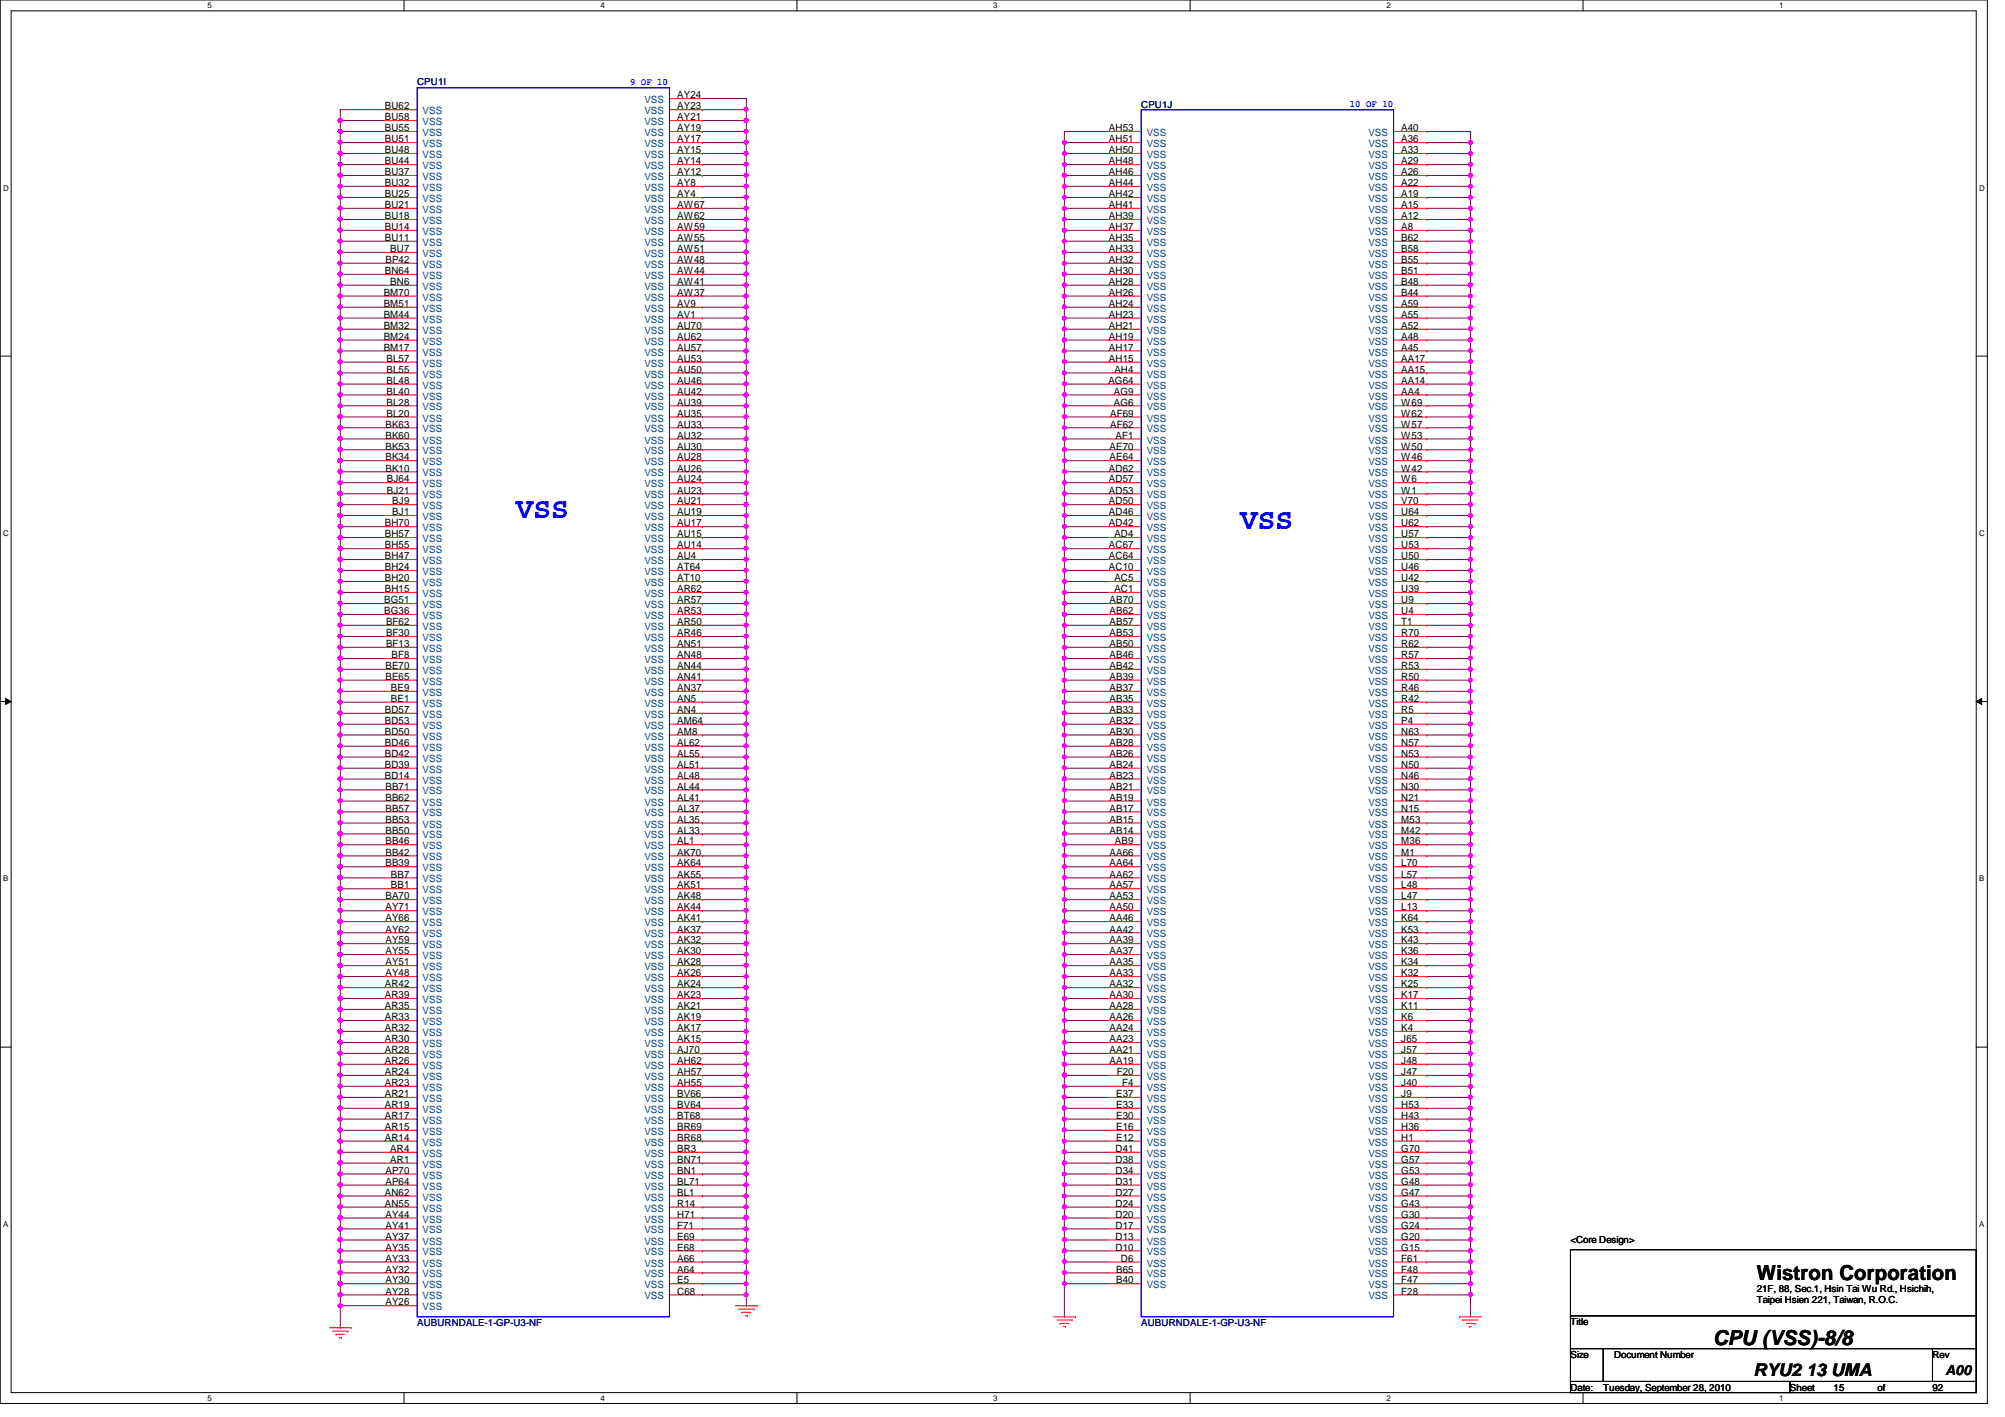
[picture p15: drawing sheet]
<svg xmlns="http://www.w3.org/2000/svg" width="297mm" height="210mm" viewBox="0 0 297 210" stroke-linecap="round" stroke-linejoin="round" font-family="sans-serif">
<defs><g id="words">
<g font-size="4.4" fill="#00f">
<text x="76.4" y="76.8">VSS</text>
<text x="183.7" y="78.4">VSS</text>
</g>
<g font-size="3">
<text x="260.3" y="189.6">Wistron Corporation</text>
<text x="253.8" y="199.3">CPU (VSS)-8/8</text>
</g>
<text font-size="2.6" x="259.8" y="203.9">RYU2 13 UMA</text>
<text font-size="2.1" x="288.2" y="203.6">A00</text>
<g font-size="1.5">
<text x="57" y="16.2">BU62</text>
<text x="57" y="17.8">BU58</text>
<text x="100.3" y="14.6">AY24</text>
<text x="100.3" y="16.2">AY23</text>
<text x="100.3" y="17.8">AY21</text>
<text x="57" y="19.4">BU55</text>
<text x="57" y="21.1">BU51</text>
<text x="57" y="22.7">BU48</text>
<text x="100.3" y="21.1">AY17</text>
<text x="100.3" y="22.7">AY15</text>
<text x="100.3" y="19.4">AY19</text>
<text x="164.3" y="19.4">AH53</text>
<text x="164.3" y="21.1">AH51</text>
<text x="164.3" y="22.7">AH50</text>
<text x="207.6" y="19.4">A40</text>
<text x="207.6" y="21.1">A36</text>
<text x="207.6" y="22.7">A33</text>
<text x="57" y="24.3">BU44</text>
<text x="57" y="26">BU37</text>
<text x="57" y="27.6">BU32</text>
<text x="57" y="29.2">BU25</text>
<text x="100.3" y="24.3">AY14</text>
<text x="100.3" y="26">AY12</text>
<text x="100.3" y="27.6">AY8</text>
<text x="100.3" y="29.2">AY4</text>
<text x="164.3" y="24.3">AH48</text>
<text x="164.3" y="26">AH46</text>
<text x="164.3" y="27.6">AH44</text>
<text x="164.3" y="29.2">AH42</text>
<text x="207.6" y="24.3">A29</text>
<text x="207.6" y="26">A26</text>
<text x="207.6" y="27.6">A22</text>
<text x="207.6" y="29.2">A19</text>
<text x="57" y="30.8">BU21</text>
<text x="57" y="32.5">BU18</text>
<text x="57" y="34.1">BU14</text>
<text x="57" y="35.7">BU11</text>
<text x="100.3" y="30.8">AW67</text>
<text x="100.3" y="32.5">AW62</text>
<text x="100.3" y="34.1">AW59</text>
<text x="100.3" y="35.7">AW55</text>
<text x="164.3" y="30.8">AH41</text>
<text x="164.3" y="32.5">AH39</text>
<text x="164.3" y="34.1">AH37</text>
<text x="164.3" y="35.7">AH35</text>
<text x="207.6" y="35.7">B62</text>
<text x="207.6" y="30.8">A15</text>
<text x="207.6" y="32.5">A12</text>
<text x="207.6" y="34.1">A8</text>
<text x="57" y="40.6">BN64</text>
<text x="57.1" y="38.9">BP42</text>
<text x="57.8" y="37.3">BU7</text>
<text x="100.3" y="37.3">AW51</text>
<text x="100.3" y="38.9">AW48</text>
<text x="100.3" y="40.6">AW44</text>
<text x="164.3" y="37.3">AH33</text>
<text x="164.3" y="38.9">AH32</text>
<text x="164.3" y="40.6">AH30</text>
<text x="207.6" y="37.3">B58</text>
<text x="207.6" y="38.9">B55</text>
<text x="207.6" y="40.6">B51</text>
<text x="56.9" y="43.8">BM70</text>
<text x="56.9" y="45.5">BM51</text>
<text x="56.9" y="47.1">BM44</text>
<text x="57.8" y="42.2">BN6</text>
<text x="100.3" y="42.2">AW41</text>
<text x="100.3" y="43.8">AW37</text>
<text x="100.3" y="45.5">AV9</text>
<text x="100.3" y="47.1">AV1</text>
<text x="164.3" y="42.2">AH28</text>
<text x="164.3" y="43.8">AH26</text>
<text x="164.3" y="45.5">AH24</text>
<text x="164.3" y="47.1">AH23</text>
<text x="207.6" y="42.2">B48</text>
<text x="207.6" y="43.8">B44</text>
<text x="207.6" y="45.5">A59</text>
<text x="207.6" y="47.1">A55</text>
<text x="56.9" y="48.7">BM32</text>
<text x="56.9" y="50.3">BM24</text>
<text x="56.9" y="51.9">BM17</text>
<text x="57.3" y="53.6">BL57</text>
<text x="100.3" y="48.7">AU70</text>
<text x="100.3" y="50.3">AU62</text>
<text x="100.3" y="51.9">AU57</text>
<text x="100.3" y="53.6">AU53</text>
<text x="164.3" y="48.7">AH21</text>
<text x="164.3" y="50.3">AH19</text>
<text x="164.3" y="51.9">AH17</text>
<text x="164.3" y="53.6">AH15</text>
<text x="207.6" y="53.6">AA17</text>
<text x="207.6" y="48.7">A52</text>
<text x="207.6" y="50.3">A48</text>
<text x="207.6" y="51.9">A45</text>
<text x="57.3" y="55.2">BL55</text>
<text x="57.3" y="56.9">BL48</text>
<text x="57.3" y="58.5">BL40</text>
<text x="100.3" y="55.2">AU50</text>
<text x="100.3" y="56.9">AU46</text>
<text x="100.3" y="58.5">AU42</text>
<text x="164.2" y="56.9">AG64</text>
<text x="165" y="58.5">AG9</text>
<text x="165.1" y="55.2">AH4</text>
<text x="207.6" y="55.2">AA15</text>
<text x="207.6" y="56.9">AA14</text>
<text x="207.6" y="58.5">AA4</text>
<text x="57.1" y="63.3">BK63</text>
<text x="57.1" y="65">BK60</text>
<text x="57.3" y="60.1">BL28</text>
<text x="57.3" y="61.7">BL20</text>
<text x="100.3" y="60.1">AU39</text>
<text x="100.3" y="61.7">AU35</text>
<text x="100.3" y="63.3">AU33</text>
<text x="100.3" y="65">AU32</text>
<text x="164.5" y="61.7">AF69</text>
<text x="164.5" y="63.3">AF62</text>
<text x="165" y="60.1">AG6</text>
<text x="165.3" y="65">AF1</text>
<text x="207.6" y="60.1">W69</text>
<text x="207.6" y="61.7">W62</text>
<text x="207.6" y="63.3">W57</text>
<text x="207.6" y="65">W53</text>
<text x="57.1" y="66.6">BK53</text>
<text x="57.1" y="68.2">BK34</text>
<text x="57.1" y="69.8">BK10</text>
<text x="57.3" y="71.5">BJ64</text>
<text x="100.3" y="66.6">AU30</text>
<text x="100.3" y="68.2">AU28</text>
<text x="100.3" y="69.8">AU26</text>
<text x="100.3" y="71.5">AU24</text>
<text x="164.3" y="69.8">AD62</text>
<text x="164.3" y="71.5">AD57</text>
<text x="164.4" y="66.6">AE70</text>
<text x="164.4" y="68.2">AE64</text>
<text x="207.6" y="66.6">W50</text>
<text x="207.6" y="68.2">W46</text>
<text x="207.6" y="69.8">W42</text>
<text x="207.6" y="71.5">W6</text>
<text x="57" y="78">BH70</text>
<text x="57.3" y="73.1">BJ21</text>
<text x="58.1" y="74.7">BJ9</text>
<text x="58.1" y="76.3">BJ1</text>
<text x="100.3" y="73.1">AU23</text>
<text x="100.3" y="74.7">AU21</text>
<text x="100.3" y="76.3">AU19</text>
<text x="100.3" y="78">AU17</text>
<text x="164.3" y="73.1">AD53</text>
<text x="164.3" y="74.7">AD50</text>
<text x="164.3" y="76.3">AD46</text>
<text x="164.3" y="78">AD42</text>
<text x="207.6" y="73.1">W1</text>
<text x="207.6" y="74.7">V70</text>
<text x="207.6" y="76.3">U64</text>
<text x="207.6" y="78">U62</text>
<text x="57" y="79.6">BH57</text>
<text x="57" y="81.2">BH55</text>
<text x="57" y="82.8">BH47</text>
<text x="100.3" y="79.6">AU15</text>
<text x="100.3" y="81.2">AU14</text>
<text x="100.3" y="82.8">AU4</text>
<text x="164.3" y="81.2">AC67</text>
<text x="164.3" y="82.8">AC64</text>
<text x="165.1" y="79.6">AD4</text>
<text x="207.6" y="79.6">U57</text>
<text x="207.6" y="81.2">U53</text>
<text x="207.6" y="82.8">U50</text>
<text x="56.9" y="89.4">BG51</text>
<text x="57" y="84.5">BH24</text>
<text x="57" y="86.1">BH20</text>
<text x="57" y="87.7">BH15</text>
<text x="100.3" y="84.5">AT64</text>
<text x="100.3" y="86.1">AT10</text>
<text x="100.3" y="87.7">AR62</text>
<text x="100.3" y="89.4">AR57</text>
<text x="164.3" y="84.5">AC10</text>
<text x="164.4" y="89.4">AB70</text>
<text x="165.1" y="86.1">AC5</text>
<text x="165.1" y="87.7">AC1</text>
<text x="207.6" y="84.5">U46</text>
<text x="207.6" y="86.1">U42</text>
<text x="207.6" y="87.7">U39</text>
<text x="207.6" y="89.4">U9</text>
<text x="56.9" y="91">BG36</text>
<text x="57.2" y="92.6">BF62</text>
<text x="57.2" y="94.2">BF30</text>
<text x="57.2" y="95.8">BF13</text>
<text x="100.3" y="91">AR53</text>
<text x="100.3" y="92.6">AR50</text>
<text x="100.3" y="94.2">AR46</text>
<text x="100.3" y="95.8">AN51</text>
<text x="164.4" y="91">AB62</text>
<text x="164.4" y="92.6">AB57</text>
<text x="164.4" y="94.2">AB53</text>
<text x="164.4" y="95.8">AB50</text>
<text x="207.6" y="91">U4</text>
<text x="207.6" y="92.6">T1</text>
<text x="207.6" y="94.2">R70</text>
<text x="207.6" y="95.8">R62</text>
<text x="57.1" y="99.1">BE70</text>
<text x="57.1" y="100.7">BE65</text>
<text x="58" y="97.5">BF8</text>
<text x="100.3" y="97.5">AN48</text>
<text x="100.3" y="99.1">AN44</text>
<text x="100.3" y="100.7">AN41</text>
<text x="164.4" y="97.5">AB46</text>
<text x="164.4" y="99.1">AB42</text>
<text x="164.4" y="100.7">AB39</text>
<text x="207.6" y="97.5">R57</text>
<text x="207.6" y="99.1">R53</text>
<text x="207.6" y="100.7">R50</text>
<text x="57" y="105.6">BD57</text>
<text x="57" y="107.2">BD53</text>
<text x="57.9" y="102.4">BE9</text>
<text x="57.9" y="104">BE1</text>
<text x="100.3" y="102.4">AN37</text>
<text x="100.3" y="104">AN5</text>
<text x="100.3" y="105.6">AN4</text>
<text x="100.3" y="107.2">AM64</text>
<text x="164.4" y="102.4">AB37</text>
<text x="164.4" y="104">AB35</text>
<text x="164.4" y="105.6">AB33</text>
<text x="164.4" y="107.2">AB32</text>
<text x="207.6" y="102.4">R46</text>
<text x="207.6" y="104">R42</text>
<text x="207.6" y="105.6">R5</text>
<text x="207.6" y="107.2">P4</text>
<text x="57" y="108.8">BD50</text>
<text x="57" y="110.5">BD46</text>
<text x="57" y="112.1">BD42</text>
<text x="57" y="113.7">BD39</text>
<text x="100.3" y="108.8">AM8</text>
<text x="100.3" y="110.5">AL62</text>
<text x="100.3" y="112.1">AL55</text>
<text x="100.3" y="113.7">AL51</text>
<text x="164.4" y="108.8">AB30</text>
<text x="164.4" y="110.5">AB28</text>
<text x="164.4" y="112.1">AB26</text>
<text x="164.4" y="113.7">AB24</text>
<text x="207.6" y="108.8">N63</text>
<text x="207.6" y="110.5">N57</text>
<text x="207.6" y="112.1">N53</text>
<text x="207.6" y="113.7">N50</text>
<text x="57" y="115.4">BD14</text>
<text x="57.1" y="117">BB71</text>
<text x="57.1" y="118.6">BB62</text>
<text x="100.3" y="115.4">AL48</text>
<text x="100.3" y="117">AL44</text>
<text x="100.3" y="118.6">AL41</text>
<text x="164.4" y="115.4">AB23</text>
<text x="164.4" y="117">AB21</text>
<text x="164.4" y="118.6">AB19</text>
<text x="207.6" y="115.4">N46</text>
<text x="207.6" y="117">N30</text>
<text x="207.6" y="118.6">N21</text>
<text x="57.1" y="120.2">BB57</text>
<text x="57.1" y="121.9">BB53</text>
<text x="57.1" y="123.5">BB50</text>
<text x="57.1" y="125.1">BB46</text>
<text x="100.3" y="120.2">AL37</text>
<text x="100.3" y="121.9">AL35</text>
<text x="100.3" y="123.5">AL33</text>
<text x="100.3" y="125.1">AL1</text>
<text x="164.4" y="120.2">AB17</text>
<text x="164.4" y="121.9">AB15</text>
<text x="164.4" y="123.5">AB14</text>
<text x="165.2" y="125.1">AB9</text>
<text x="207.6" y="120.2">N15</text>
<text x="207.6" y="121.9">M53</text>
<text x="207.6" y="123.5">M42</text>
<text x="207.6" y="125.1">M36</text>
<text x="57.1" y="126.7">BB42</text>
<text x="57.1" y="128.4">BB39</text>
<text x="57.9" y="130">BB7</text>
<text x="57.9" y="131.6">BB1</text>
<text x="100.3" y="126.7">AK70</text>
<text x="100.3" y="128.4">AK64</text>
<text x="100.3" y="130">AK55</text>
<text x="100.3" y="131.6">AK51</text>
<text x="164.4" y="126.7">AA66</text>
<text x="164.4" y="128.4">AA64</text>
<text x="164.4" y="130">AA62</text>
<text x="164.4" y="131.6">AA57</text>
<text x="207.6" y="126.7">M1</text>
<text x="207.6" y="128.4">L70</text>
<text x="207.6" y="130">L57</text>
<text x="207.6" y="131.6">L48</text>
<text x="57.1" y="133.2">BA70</text>
<text x="57.1" y="134.9">AY71</text>
<text x="57.1" y="136.5">AY66</text>
<text x="100.3" y="133.2">AK48</text>
<text x="100.3" y="134.9">AK44</text>
<text x="100.3" y="136.5">AK41</text>
<text x="164.4" y="133.2">AA53</text>
<text x="164.4" y="134.9">AA50</text>
<text x="164.4" y="136.5">AA46</text>
<text x="207.6" y="133.2">L47</text>
<text x="207.6" y="134.9">L13</text>
<text x="207.6" y="136.5">K64</text>
<text x="57.1" y="138.1">AY62</text>
<text x="57.1" y="139.7">AY59</text>
<text x="57.1" y="141.4">AY55</text>
<text x="57.1" y="143">AY51</text>
<text x="100.3" y="138.1">AK37</text>
<text x="100.3" y="139.7">AK32</text>
<text x="100.3" y="141.4">AK30</text>
<text x="100.3" y="143">AK28</text>
<text x="164.4" y="138.1">AA42</text>
<text x="164.4" y="139.7">AA39</text>
<text x="164.4" y="141.4">AA37</text>
<text x="164.4" y="143">AA35</text>
<text x="207.6" y="138.1">K53</text>
<text x="207.6" y="139.7">K43</text>
<text x="207.6" y="141.4">K36</text>
<text x="207.6" y="143">K34</text>
<text x="57" y="146.3">AR42</text>
<text x="57" y="147.9">AR39</text>
<text x="57" y="149.5">AR35</text>
<text x="57.1" y="144.6">AY48</text>
<text x="100.3" y="144.6">AK26</text>
<text x="100.3" y="146.3">AK24</text>
<text x="100.3" y="147.9">AK23</text>
<text x="100.3" y="149.5">AK21</text>
<text x="164.4" y="144.6">AA33</text>
<text x="164.4" y="146.3">AA32</text>
<text x="164.4" y="147.9">AA30</text>
<text x="164.4" y="149.5">AA28</text>
<text x="207.6" y="144.6">K32</text>
<text x="207.6" y="146.3">K25</text>
<text x="207.6" y="147.9">K17</text>
<text x="207.6" y="149.5">K11</text>
<text x="57" y="151.1">AR33</text>
<text x="57" y="152.7">AR32</text>
<text x="57" y="154.4">AR30</text>
<text x="57" y="156">AR28</text>
<text x="100.3" y="151.1">AK19</text>
<text x="100.3" y="152.7">AK17</text>
<text x="100.3" y="154.4">AK15</text>
<text x="100.3" y="156">AJ70</text>
<text x="164.4" y="151.1">AA26</text>
<text x="164.4" y="152.7">AA24</text>
<text x="164.4" y="154.4">AA23</text>
<text x="164.4" y="156">AA21</text>
<text x="207.6" y="151.1">K6</text>
<text x="207.6" y="152.7">K4</text>
<text x="207.6" y="154.4">J65</text>
<text x="207.6" y="156">J57</text>
<text x="57" y="157.6">AR26</text>
<text x="57" y="159.3">AR24</text>
<text x="57" y="160.9">AR23</text>
<text x="100.3" y="157.6">AH62</text>
<text x="100.3" y="159.3">AH57</text>
<text x="100.3" y="160.9">AH55</text>
<text x="164.4" y="157.6">AA19</text>
<text x="165.4" y="159.3">F20</text>
<text x="166.2" y="160.9">F4</text>
<text x="207.6" y="157.6">J48</text>
<text x="207.6" y="159.3">J47</text>
<text x="207.6" y="160.9">J40</text>
<text x="57" y="162.5">AR21</text>
<text x="57" y="164.1">AR19</text>
<text x="57" y="165.7">AR17</text>
<text x="57" y="167.4">AR15</text>
<text x="100.3" y="162.5">BV66</text>
<text x="100.3" y="164.1">BV64</text>
<text x="100.3" y="165.7">BT68</text>
<text x="100.3" y="167.4">BR69</text>
<text x="165.4" y="162.5">E37</text>
<text x="165.4" y="164.1">E33</text>
<text x="165.4" y="165.7">E30</text>
<text x="165.4" y="167.4">E16</text>
<text x="207.6" y="162.5">J9</text>
<text x="207.6" y="164.1">H53</text>
<text x="207.6" y="165.7">H43</text>
<text x="207.6" y="167.4">H36</text>
<text x="57" y="169">AR14</text>
<text x="57.1" y="173.9">AP70</text>
<text x="57.8" y="170.6">AR4</text>
<text x="57.8" y="172.3">AR1</text>
<text x="100.3" y="169">BR68</text>
<text x="100.3" y="170.6">BR3</text>
<text x="100.3" y="172.3">BN71</text>
<text x="100.3" y="173.9">BN1</text>
<text x="165.3" y="170.6">D41</text>
<text x="165.3" y="172.3">D38</text>
<text x="165.3" y="173.9">D34</text>
<text x="165.4" y="169">E12</text>
<text x="207.6" y="169">H1</text>
<text x="207.6" y="170.6">G70</text>
<text x="207.6" y="172.3">G57</text>
<text x="207.6" y="173.9">G53</text>
<text x="57" y="177.1">AN62</text>
<text x="57" y="178.8">AN55</text>
<text x="57.1" y="175.5">AP64</text>
<text x="100.3" y="175.5">BL71</text>
<text x="100.3" y="177.1">BL1</text>
<text x="100.3" y="178.8">R14</text>
<text x="165.3" y="175.5">D31</text>
<text x="165.3" y="177.1">D27</text>
<text x="165.3" y="178.8">D24</text>
<text x="207.6" y="175.5">G48</text>
<text x="207.6" y="177.1">G47</text>
<text x="207.6" y="178.8">G43</text>
<text x="57.1" y="180.4">AY44</text>
<text x="57.1" y="182">AY41</text>
<text x="57.1" y="183.6">AY37</text>
<text x="57.1" y="185.3">AY35</text>
<text x="100.3" y="180.4">H71</text>
<text x="100.3" y="182">F71</text>
<text x="100.3" y="183.6">E69</text>
<text x="100.3" y="185.3">E68</text>
<text x="165.3" y="180.4">D20</text>
<text x="165.3" y="182">D17</text>
<text x="165.3" y="183.6">D13</text>
<text x="165.3" y="185.3">D10</text>
<text x="207.6" y="180.4">G30</text>
<text x="207.6" y="182">G24</text>
<text x="207.6" y="183.6">G20</text>
<text x="207.6" y="185.3">G15</text>
<text x="57.1" y="186.9">AY33</text>
<text x="57.1" y="188.5">AY32</text>
<text x="57.1" y="190.1">AY30</text>
<text x="57.1" y="191.8">AY28</text>
<text x="100.3" y="186.9">A66</text>
<text x="100.3" y="188.5">A64</text>
<text x="100.3" y="190.1">E5</text>
<text x="100.3" y="191.8">C68</text>
<text x="165.4" y="188.5">B65</text>
<text x="165.4" y="190.1">B40</text>
<text x="166.1" y="186.9">D6</text>
<text x="207.6" y="186.9">F61</text>
<text x="207.6" y="188.5">F48</text>
<text x="207.6" y="190.1">F47</text>
<text x="207.6" y="191.8">F28</text>
<text x="57.1" y="193.4">AY26</text>
</g>
<g font-size="1.5" fill="#004080">
<text x="62.6" y="16.9">VSS</text>
<text x="95.5" y="15.3">VSS</text>
<text x="95.5" y="16.9">VSS</text>
<text x="62.6" y="18.5">VSS</text>
<text x="62.6" y="20.2">VSS</text>
<text x="62.6" y="21.8">VSS</text>
<text x="62.6" y="23.4">VSS</text>
<text x="95.5" y="21.8">VSS</text>
<text x="95.5" y="23.4">VSS</text>
<text x="95.5" y="18.5">VSS</text>
<text x="95.5" y="20.2">VSS</text>
<text x="169.9" y="20.2">VSS</text>
<text x="169.9" y="21.8">VSS</text>
<text x="169.9" y="23.4">VSS</text>
<text x="202.7" y="20.2">VSS</text>
<text x="202.7" y="21.8">VSS</text>
<text x="202.7" y="23.4">VSS</text>
<text x="62.6" y="25.1">VSS</text>
<text x="62.6" y="26.7">VSS</text>
<text x="62.6" y="28.3">VSS</text>
<text x="62.6" y="29.9">VSS</text>
<text x="95.5" y="25.1">VSS</text>
<text x="95.5" y="26.7">VSS</text>
<text x="95.5" y="28.3">VSS</text>
<text x="95.5" y="29.9">VSS</text>
<text x="169.9" y="25.1">VSS</text>
<text x="169.9" y="26.7">VSS</text>
<text x="169.9" y="28.3">VSS</text>
<text x="169.9" y="29.9">VSS</text>
<text x="202.7" y="25.1">VSS</text>
<text x="202.7" y="26.7">VSS</text>
<text x="202.7" y="28.3">VSS</text>
<text x="202.7" y="29.9">VSS</text>
<text x="62.6" y="31.5">VSS</text>
<text x="62.6" y="33.2">VSS</text>
<text x="62.6" y="34.8">VSS</text>
<text x="95.5" y="31.5">VSS</text>
<text x="95.5" y="33.2">VSS</text>
<text x="95.5" y="34.8">VSS</text>
<text x="169.9" y="31.5">VSS</text>
<text x="169.9" y="33.2">VSS</text>
<text x="169.9" y="34.8">VSS</text>
<text x="202.7" y="31.5">VSS</text>
<text x="202.7" y="33.2">VSS</text>
<text x="202.7" y="34.8">VSS</text>
<text x="62.6" y="36.4">VSS</text>
<text x="62.6" y="38.1">VSS</text>
<text x="62.6" y="39.7">VSS</text>
<text x="62.6" y="41.3">VSS</text>
<text x="95.5" y="36.4">VSS</text>
<text x="95.5" y="38.1">VSS</text>
<text x="95.5" y="39.7">VSS</text>
<text x="95.5" y="41.3">VSS</text>
<text x="169.9" y="36.4">VSS</text>
<text x="169.9" y="38.1">VSS</text>
<text x="169.9" y="39.7">VSS</text>
<text x="169.9" y="41.3">VSS</text>
<text x="202.7" y="36.4">VSS</text>
<text x="202.7" y="38.1">VSS</text>
<text x="202.7" y="39.7">VSS</text>
<text x="202.7" y="41.3">VSS</text>
<text x="62.6" y="42.9">VSS</text>
<text x="62.6" y="44.5">VSS</text>
<text x="62.6" y="46.2">VSS</text>
<text x="62.6" y="47.8">VSS</text>
<text x="95.5" y="42.9">VSS</text>
<text x="95.5" y="44.5">VSS</text>
<text x="95.5" y="46.2">VSS</text>
<text x="95.5" y="47.8">VSS</text>
<text x="169.9" y="42.9">VSS</text>
<text x="169.9" y="44.5">VSS</text>
<text x="169.9" y="46.2">VSS</text>
<text x="169.9" y="47.8">VSS</text>
<text x="202.7" y="42.9">VSS</text>
<text x="202.7" y="44.5">VSS</text>
<text x="202.7" y="46.2">VSS</text>
<text x="202.7" y="47.8">VSS</text>
<text x="62.6" y="49.4">VSS</text>
<text x="62.6" y="51.1">VSS</text>
<text x="62.6" y="52.7">VSS</text>
<text x="95.5" y="49.4">VSS</text>
<text x="95.5" y="51.1">VSS</text>
<text x="95.5" y="52.7">VSS</text>
<text x="169.9" y="49.4">VSS</text>
<text x="169.9" y="51.1">VSS</text>
<text x="169.9" y="52.7">VSS</text>
<text x="202.7" y="49.4">VSS</text>
<text x="202.7" y="51.1">VSS</text>
<text x="202.7" y="52.7">VSS</text>
<text x="62.6" y="54.3">VSS</text>
<text x="62.6" y="55.9">VSS</text>
<text x="62.6" y="57.6">VSS</text>
<text x="62.6" y="59.2">VSS</text>
<text x="95.5" y="54.3">VSS</text>
<text x="95.5" y="55.9">VSS</text>
<text x="95.5" y="57.6">VSS</text>
<text x="95.5" y="59.2">VSS</text>
<text x="169.9" y="54.3">VSS</text>
<text x="169.9" y="55.9">VSS</text>
<text x="169.9" y="57.6">VSS</text>
<text x="169.9" y="59.2">VSS</text>
<text x="202.7" y="54.3">VSS</text>
<text x="202.7" y="55.9">VSS</text>
<text x="202.7" y="57.6">VSS</text>
<text x="202.7" y="59.2">VSS</text>
<text x="62.6" y="60.8">VSS</text>
<text x="62.6" y="62.4">VSS</text>
<text x="62.6" y="64.1">VSS</text>
<text x="62.6" y="65.7">VSS</text>
<text x="95.5" y="60.8">VSS</text>
<text x="95.5" y="62.4">VSS</text>
<text x="95.5" y="64.1">VSS</text>
<text x="95.5" y="65.7">VSS</text>
<text x="169.9" y="60.8">VSS</text>
<text x="169.9" y="62.4">VSS</text>
<text x="169.9" y="64.1">VSS</text>
<text x="169.9" y="65.7">VSS</text>
<text x="202.7" y="60.8">VSS</text>
<text x="202.7" y="62.4">VSS</text>
<text x="202.7" y="64.1">VSS</text>
<text x="202.7" y="65.7">VSS</text>
<text x="62.6" y="67.3">VSS</text>
<text x="62.6" y="68.9">VSS</text>
<text x="62.6" y="70.6">VSS</text>
<text x="95.5" y="67.3">VSS</text>
<text x="95.5" y="68.9">VSS</text>
<text x="95.5" y="70.6">VSS</text>
<text x="169.9" y="67.3">VSS</text>
<text x="169.9" y="68.9">VSS</text>
<text x="169.9" y="70.6">VSS</text>
<text x="202.7" y="67.3">VSS</text>
<text x="202.7" y="68.9">VSS</text>
<text x="202.7" y="70.6">VSS</text>
<text x="62.6" y="72.2">VSS</text>
<text x="62.6" y="73.8">VSS</text>
<text x="62.6" y="75.4">VSS</text>
<text x="62.6" y="77">VSS</text>
<text x="95.5" y="72.2">VSS</text>
<text x="95.5" y="73.8">VSS</text>
<text x="95.5" y="75.4">VSS</text>
<text x="95.5" y="77">VSS</text>
<text x="169.9" y="72.2">VSS</text>
<text x="169.9" y="73.8">VSS</text>
<text x="169.9" y="75.4">VSS</text>
<text x="169.9" y="77">VSS</text>
<text x="202.7" y="72.2">VSS</text>
<text x="202.7" y="73.8">VSS</text>
<text x="202.7" y="75.4">VSS</text>
<text x="202.7" y="77">VSS</text>
<text x="62.6" y="78.7">VSS</text>
<text x="62.6" y="80.3">VSS</text>
<text x="62.6" y="82">VSS</text>
<text x="62.6" y="83.6">VSS</text>
<text x="95.5" y="78.7">VSS</text>
<text x="95.5" y="80.3">VSS</text>
<text x="95.5" y="82">VSS</text>
<text x="95.5" y="83.6">VSS</text>
<text x="169.9" y="78.7">VSS</text>
<text x="169.9" y="80.3">VSS</text>
<text x="169.9" y="82">VSS</text>
<text x="169.9" y="83.6">VSS</text>
<text x="202.7" y="78.7">VSS</text>
<text x="202.7" y="80.3">VSS</text>
<text x="202.7" y="82">VSS</text>
<text x="202.7" y="83.6">VSS</text>
<text x="62.6" y="85.2">VSS</text>
<text x="62.6" y="86.8">VSS</text>
<text x="62.6" y="88.4">VSS</text>
<text x="95.5" y="85.2">VSS</text>
<text x="95.5" y="86.8">VSS</text>
<text x="95.5" y="88.4">VSS</text>
<text x="169.9" y="85.2">VSS</text>
<text x="169.9" y="86.8">VSS</text>
<text x="169.9" y="88.4">VSS</text>
<text x="202.7" y="85.2">VSS</text>
<text x="202.7" y="86.8">VSS</text>
<text x="202.7" y="88.4">VSS</text>
<text x="62.6" y="90.1">VSS</text>
<text x="62.6" y="91.7">VSS</text>
<text x="62.6" y="93.3">VSS</text>
<text x="62.6" y="95">VSS</text>
<text x="95.5" y="90.1">VSS</text>
<text x="95.5" y="91.7">VSS</text>
<text x="95.5" y="93.3">VSS</text>
<text x="95.5" y="95">VSS</text>
<text x="169.9" y="90.1">VSS</text>
<text x="169.9" y="91.7">VSS</text>
<text x="169.9" y="93.3">VSS</text>
<text x="169.9" y="95">VSS</text>
<text x="202.7" y="90.1">VSS</text>
<text x="202.7" y="91.7">VSS</text>
<text x="202.7" y="93.3">VSS</text>
<text x="202.7" y="95">VSS</text>
<text x="62.6" y="96.6">VSS</text>
<text x="62.6" y="98.2">VSS</text>
<text x="62.6" y="99.8">VSS</text>
<text x="62.6" y="101.4">VSS</text>
<text x="95.5" y="96.6">VSS</text>
<text x="95.5" y="98.2">VSS</text>
<text x="95.5" y="99.8">VSS</text>
<text x="95.5" y="101.4">VSS</text>
<text x="169.9" y="96.6">VSS</text>
<text x="169.9" y="98.2">VSS</text>
<text x="169.9" y="99.8">VSS</text>
<text x="169.9" y="101.4">VSS</text>
<text x="202.7" y="96.6">VSS</text>
<text x="202.7" y="98.2">VSS</text>
<text x="202.7" y="99.8">VSS</text>
<text x="202.7" y="101.4">VSS</text>
<text x="62.6" y="103.1">VSS</text>
<text x="62.6" y="104.7">VSS</text>
<text x="62.6" y="106.3">VSS</text>
<text x="62.6" y="107.9">VSS</text>
<text x="95.5" y="103.1">VSS</text>
<text x="95.5" y="104.7">VSS</text>
<text x="95.5" y="106.3">VSS</text>
<text x="95.5" y="107.9">VSS</text>
<text x="169.9" y="103.1">VSS</text>
<text x="169.9" y="104.7">VSS</text>
<text x="169.9" y="106.3">VSS</text>
<text x="169.9" y="107.9">VSS</text>
<text x="202.7" y="103.1">VSS</text>
<text x="202.7" y="104.7">VSS</text>
<text x="202.7" y="106.3">VSS</text>
<text x="202.7" y="107.9">VSS</text>
<text x="62.6" y="109.6">VSS</text>
<text x="62.6" y="111.2">VSS</text>
<text x="62.6" y="112.8">VSS</text>
<text x="95.5" y="109.6">VSS</text>
<text x="95.5" y="111.2">VSS</text>
<text x="95.5" y="112.8">VSS</text>
<text x="169.9" y="109.6">VSS</text>
<text x="169.9" y="111.2">VSS</text>
<text x="169.9" y="112.8">VSS</text>
<text x="202.7" y="109.6">VSS</text>
<text x="202.7" y="111.2">VSS</text>
<text x="202.7" y="112.8">VSS</text>
<text x="62.6" y="114.5">VSS</text>
<text x="62.6" y="116.1">VSS</text>
<text x="62.6" y="117.7">VSS</text>
<text x="62.6" y="119.3">VSS</text>
<text x="95.5" y="114.5">VSS</text>
<text x="95.5" y="116.1">VSS</text>
<text x="95.5" y="117.7">VSS</text>
<text x="95.5" y="119.3">VSS</text>
<text x="169.9" y="114.5">VSS</text>
<text x="169.9" y="116.1">VSS</text>
<text x="169.9" y="117.7">VSS</text>
<text x="169.9" y="119.3">VSS</text>
<text x="202.7" y="114.5">VSS</text>
<text x="202.7" y="116.1">VSS</text>
<text x="202.7" y="117.7">VSS</text>
<text x="202.7" y="119.3">VSS</text>
<text x="62.6" y="120.9">VSS</text>
<text x="62.6" y="122.6">VSS</text>
<text x="62.6" y="124.2">VSS</text>
<text x="62.6" y="125.8">VSS</text>
<text x="95.5" y="120.9">VSS</text>
<text x="95.5" y="122.6">VSS</text>
<text x="95.5" y="124.2">VSS</text>
<text x="95.5" y="125.8">VSS</text>
<text x="169.9" y="120.9">VSS</text>
<text x="169.9" y="122.6">VSS</text>
<text x="169.9" y="124.2">VSS</text>
<text x="169.9" y="125.8">VSS</text>
<text x="202.7" y="120.9">VSS</text>
<text x="202.7" y="122.6">VSS</text>
<text x="202.7" y="124.2">VSS</text>
<text x="202.7" y="125.8">VSS</text>
<text x="62.6" y="127.5">VSS</text>
<text x="62.6" y="129.1">VSS</text>
<text x="62.6" y="130.7">VSS</text>
<text x="95.5" y="127.5">VSS</text>
<text x="95.5" y="129.1">VSS</text>
<text x="95.5" y="130.7">VSS</text>
<text x="169.9" y="127.5">VSS</text>
<text x="169.9" y="129.1">VSS</text>
<text x="169.9" y="130.7">VSS</text>
<text x="202.7" y="127.5">VSS</text>
<text x="202.7" y="129.1">VSS</text>
<text x="202.7" y="130.7">VSS</text>
<text x="62.6" y="132.3">VSS</text>
<text x="62.6" y="133.9">VSS</text>
<text x="62.6" y="135.6">VSS</text>
<text x="62.6" y="137.2">VSS</text>
<text x="95.5" y="132.3">VSS</text>
<text x="95.5" y="133.9">VSS</text>
<text x="95.5" y="135.6">VSS</text>
<text x="95.5" y="137.2">VSS</text>
<text x="169.9" y="132.3">VSS</text>
<text x="169.9" y="133.9">VSS</text>
<text x="169.9" y="135.6">VSS</text>
<text x="169.9" y="137.2">VSS</text>
<text x="202.7" y="132.3">VSS</text>
<text x="202.7" y="133.9">VSS</text>
<text x="202.7" y="135.6">VSS</text>
<text x="202.7" y="137.2">VSS</text>
<text x="62.6" y="138.9">VSS</text>
<text x="62.6" y="140.5">VSS</text>
<text x="62.6" y="142.1">VSS</text>
<text x="62.6" y="143.7">VSS</text>
<text x="95.5" y="138.9">VSS</text>
<text x="95.5" y="140.5">VSS</text>
<text x="95.5" y="142.1">VSS</text>
<text x="95.5" y="143.7">VSS</text>
<text x="169.9" y="138.9">VSS</text>
<text x="169.9" y="140.5">VSS</text>
<text x="169.9" y="142.1">VSS</text>
<text x="169.9" y="143.7">VSS</text>
<text x="202.7" y="138.9">VSS</text>
<text x="202.7" y="140.5">VSS</text>
<text x="202.7" y="142.1">VSS</text>
<text x="202.7" y="143.7">VSS</text>
<text x="62.6" y="145.3">VSS</text>
<text x="62.6" y="147">VSS</text>
<text x="62.6" y="148.6">VSS</text>
<text x="95.5" y="145.3">VSS</text>
<text x="95.5" y="147">VSS</text>
<text x="95.5" y="148.6">VSS</text>
<text x="169.9" y="145.3">VSS</text>
<text x="169.9" y="147">VSS</text>
<text x="169.9" y="148.6">VSS</text>
<text x="202.7" y="145.3">VSS</text>
<text x="202.7" y="147">VSS</text>
<text x="202.7" y="148.6">VSS</text>
<text x="62.6" y="150.2">VSS</text>
<text x="62.6" y="151.8">VSS</text>
<text x="62.6" y="153.5">VSS</text>
<text x="62.6" y="155.1">VSS</text>
<text x="95.5" y="150.2">VSS</text>
<text x="95.5" y="151.8">VSS</text>
<text x="95.5" y="153.5">VSS</text>
<text x="95.5" y="155.1">VSS</text>
<text x="169.9" y="150.2">VSS</text>
<text x="169.9" y="151.8">VSS</text>
<text x="169.9" y="153.5">VSS</text>
<text x="169.9" y="155.1">VSS</text>
<text x="202.7" y="150.2">VSS</text>
<text x="202.7" y="151.8">VSS</text>
<text x="202.7" y="153.5">VSS</text>
<text x="202.7" y="155.1">VSS</text>
<text x="62.6" y="156.7">VSS</text>
<text x="62.6" y="158.3">VSS</text>
<text x="62.6" y="160">VSS</text>
<text x="62.6" y="161.6">VSS</text>
<text x="95.5" y="156.7">VSS</text>
<text x="95.5" y="158.3">VSS</text>
<text x="95.5" y="160">VSS</text>
<text x="95.5" y="161.6">VSS</text>
<text x="169.9" y="156.7">VSS</text>
<text x="169.9" y="158.3">VSS</text>
<text x="169.9" y="160">VSS</text>
<text x="169.9" y="161.6">VSS</text>
<text x="202.7" y="156.7">VSS</text>
<text x="202.7" y="158.3">VSS</text>
<text x="202.7" y="160">VSS</text>
<text x="202.7" y="161.6">VSS</text>
<text x="62.6" y="163.2">VSS</text>
<text x="62.6" y="164.8">VSS</text>
<text x="62.6" y="166.5">VSS</text>
<text x="95.5" y="163.2">VSS</text>
<text x="95.5" y="164.8">VSS</text>
<text x="95.5" y="166.5">VSS</text>
<text x="169.9" y="163.2">VSS</text>
<text x="169.9" y="164.8">VSS</text>
<text x="169.9" y="166.5">VSS</text>
<text x="202.7" y="163.2">VSS</text>
<text x="202.7" y="164.8">VSS</text>
<text x="202.7" y="166.5">VSS</text>
<text x="62.6" y="168.1">VSS</text>
<text x="62.6" y="169.7">VSS</text>
<text x="62.6" y="171.4">VSS</text>
<text x="62.6" y="173">VSS</text>
<text x="95.5" y="168.1">VSS</text>
<text x="95.5" y="169.7">VSS</text>
<text x="95.5" y="171.4">VSS</text>
<text x="95.5" y="173">VSS</text>
<text x="169.9" y="168.1">VSS</text>
<text x="169.9" y="169.7">VSS</text>
<text x="169.9" y="171.4">VSS</text>
<text x="169.9" y="173">VSS</text>
<text x="202.7" y="168.1">VSS</text>
<text x="202.7" y="169.7">VSS</text>
<text x="202.7" y="171.4">VSS</text>
<text x="202.7" y="173">VSS</text>
<text x="62.6" y="174.6">VSS</text>
<text x="62.6" y="176.2">VSS</text>
<text x="62.6" y="177.8">VSS</text>
<text x="62.6" y="179.5">VSS</text>
<text x="95.5" y="174.6">VSS</text>
<text x="95.5" y="176.2">VSS</text>
<text x="95.5" y="177.8">VSS</text>
<text x="95.5" y="179.5">VSS</text>
<text x="169.9" y="174.6">VSS</text>
<text x="169.9" y="176.2">VSS</text>
<text x="169.9" y="177.8">VSS</text>
<text x="169.9" y="179.5">VSS</text>
<text x="202.7" y="174.6">VSS</text>
<text x="202.7" y="176.2">VSS</text>
<text x="202.7" y="177.8">VSS</text>
<text x="202.7" y="179.5">VSS</text>
<text x="62.6" y="181.1">VSS</text>
<text x="62.6" y="182.7">VSS</text>
<text x="62.6" y="184.4">VSS</text>
<text x="62.6" y="186">VSS</text>
<text x="95.5" y="181.1">VSS</text>
<text x="95.5" y="182.7">VSS</text>
<text x="95.5" y="184.4">VSS</text>
<text x="95.5" y="186">VSS</text>
<text x="169.9" y="181.1">VSS</text>
<text x="169.9" y="182.7">VSS</text>
<text x="169.9" y="184.4">VSS</text>
<text x="169.9" y="186">VSS</text>
<text x="202.7" y="181.1">VSS</text>
<text x="202.7" y="182.7">VSS</text>
<text x="202.7" y="184.4">VSS</text>
<text x="202.7" y="186">VSS</text>
<text x="62.6" y="187.6">VSS</text>
<text x="62.6" y="189.2">VSS</text>
<text x="62.6" y="190.8">VSS</text>
<text x="95.5" y="187.6">VSS</text>
<text x="95.5" y="189.2">VSS</text>
<text x="95.5" y="190.8">VSS</text>
<text x="169.9" y="187.6">VSS</text>
<text x="169.9" y="189.2">VSS</text>
<text x="169.9" y="190.8">VSS</text>
<text x="202.7" y="187.6">VSS</text>
<text x="202.7" y="189.2">VSS</text>
<text x="202.7" y="190.8">VSS</text>
<text x="62.6" y="192.5">VSS</text>
<text x="62.6" y="194.1">VSS</text>
<text x="95.5" y="192.5">VSS</text>
<text x="202.7" y="192.5">VSS</text>
</g>
<g font-size="1.4" fill="#000080">
<text x="61.8" y="12.6">CPU1I</text>
<text x="169.1" y="16">CPU1J</text>
<text x="61.8" y="196.4">AUBURNDALE-1-GP-U3-NF</text>
<text x="169.1" y="196.4">AUBURNDALE-1-GP-U3-NF</text>
</g>
<g font-size="1.4" fill="#00f">
<text x="93.3" y="12.5">9 OF 10</text>
<text x="200" y="15.8">10 OF 10</text>
</g>
<g font-size="1.4">
<text x="232.7" y="184.1">&lt;Core Design&gt;</text>
<text x="260.3" y="191.4">21F, 88, Sec.1, Hsin Tai Wu Rd., Hsichih,</text>
<text x="232.7" y="196.3">Title</text>
<text x="260.3" y="193.1">Taipei Hsien 221, Taiwan, R.O.C.</text>
<text x="232.7" y="201.1">Size</text>
<text x="239.1" y="201.1">Document Number</text>
<text x="286.3" y="201.1">Rev</text>
<text x="232.7" y="206">Date:</text>
<text x="237.5" y="206">Tuesday, September 28, 2010</text>
<text x="265.2" y="206">Sheet</text>
<text x="271.6" y="206">15</text>
<text x="278.2" y="206">of</text>
<text x="286.3" y="206">92</text>
</g>
<g font-size="1.2">
<text x="30.7" y="1.2">5</text>
<text x="88.9" y="1.2">4</text>
<text x="147.1" y="1.2">3</text>
<text x="205.4" y="1.2">2</text>
<text x="263.6" y="1.2">1</text>
<text x=".5" y="28.2">D</text>
<text x="293.2" y="28.2">D</text>
<text x=".5" y="79.4">C</text>
<text x="293.2" y="79.4">C</text>
<text x=".5" y="130.6">B</text>
<text x="293.2" y="130.6">B</text>
<text x=".5" y="181.7">A</text>
<text x="293.2" y="181.7">A</text>
<text x="30.7" y="207.5">5</text>
<text x="88.9" y="207.5">4</text>
<text x="147.1" y="207.5">3</text>
<text x="205.4" y="207.5">2</text>
<text x="263.6" y="207.5">1</text>
</g>
</g></defs>
<path d="M0 0h294.4v207.9h-294.4zM1.6 1.6h291.2v204.7h-291.2z" fill="none" stroke="#000" stroke-width=".15"/>
<g fill="#fff">
<path d="M30.7 .2h.6v1.3h-.6z"/>
<path d="M30.7 206.5h.6v1.3h-.6z"/>
</g>
<path d="M59.9 0v1.6M59.9 206.3v1.6" fill="none" stroke="#000" stroke-width=".15"/>
<g fill="#fff">
<path d="M88.9 .2h.6v1.3h-.6z"/>
<path d="M88.9 206.5h.6v1.3h-.6z"/>
</g>
<path d="M118.1 0v1.6M118.1 206.3v1.6" fill="none" stroke="#000" stroke-width=".15"/>
<g fill="#fff">
<path d="M147.1 .2h.6v1.3h-.6z"/>
<path d="M147.1 206.5h.6v1.3h-.6z"/>
</g>
<path d="M176.3 0v1.6M176.3 206.3v1.6" fill="none" stroke="#000" stroke-width=".15"/>
<g fill="#fff">
<path d="M205.4 .2h.6v1.3h-.6z"/>
<path d="M205.4 206.5h.6v1.3h-.6z"/>
</g>
<path d="M234.5 0v1.6M234.5 206.3v1.6" fill="none" stroke="#000" stroke-width=".15"/>
<g fill="#fff">
<path d="M263.6 .2h.6v1.3h-.6z"/>
<path d="M263.6 206.5h.6v1.3h-.6z"/>
<path d="M.5 27.2h.8v1.3h-.8z"/>
<path d="M293.2 27.2h.8v1.3h-.8z"/>
<path d="M.5 78.3h.8v1.3h-.8z"/>
<path d="M293.2 78.3h.8v1.3h-.8z"/>
</g>
<path d="M0 52.7h1.6M292.8 52.7h1.6" fill="none" stroke="#000" stroke-width=".15"/>
<g fill="#fff">
<path d="M.5 129.5h.7v1.3h-.7z"/>
<path d="M293.2 129.5h.7v1.3h-.7z"/>
</g>
<path d="M0 103.9h1.6M.8 103.5l.8 .4-.8 .5zM292.8 103.9l.8-.4v.9zM292.8 103.9h1.6" fill="none" stroke="#000" stroke-width=".15"/>
<path d="M.8 103.5l.8 .4-.8 .5zM292.8 103.9l.8-.4v.9z" fill="#000"/>
<g fill="#fff">
<path d="M.5 180.7h.7v1.3h-.7z"/>
<path d="M293.2 180.7h.7v1.3h-.7z"/>
</g>
<path d="M0 155.1h1.6M292.8 155.1h1.6" fill="none" stroke="#000" stroke-width=".15"/>
<path d="M50.4 16.3h.1M50.4 17.9h.1M50.4 16.3h6.5M50.4 16.3v1.6" fill="none" stroke="#800040" stroke-width=".15"/>
<circle cx="50.4" cy="17.8" r=".32" fill="#f0f"/>
<circle cx="50.4" cy="17.8" r=".32" fill="none" stroke="#f0f" stroke-width=".15"/>
<path d="M50.4 17.9h.1M50.4 19.5h.1M50.4 17.9h6.5M50.4 17.9v1.6" fill="none" stroke="#800040" stroke-width=".15"/>
<circle cx="50.4" cy="19.5" r=".31" fill="#f0f"/>
<circle cx="50.4" cy="19.5" r=".31" fill="none" stroke="#f0f" stroke-width=".15"/>
<path d="M50.4 19.5h.1M50.4 19.5h6.5M50.4 19.5v1.6M50.4 21.1h.1" fill="none" stroke="#800040" stroke-width=".15"/>
<circle cx="50.4" cy="21.1" r=".31" fill="#f0f"/>
<circle cx="50.4" cy="21.1" r=".31" fill="none" stroke="#f0f" stroke-width=".15"/>
<path d="M50.4 21.1h.1M50.4 22.7h.1M50.4 21.1h6.5M50.4 21.1v1.6" fill="none" stroke="#800040" stroke-width=".15"/>
<circle cx="50.4" cy="22.7" r=".31" fill="#f0f"/>
<circle cx="50.4" cy="22.7" r=".31" fill="none" stroke="#f0f" stroke-width=".15"/>
<path d="M50.4 22.7h.1M50.4 24.4h.1M50.4 22.7h6.5M50.4 22.7v1.7" fill="none" stroke="#800040" stroke-width=".15"/>
<circle cx="50.4" cy="24.3" r=".31" fill="#f0f"/>
<circle cx="50.4" cy="24.3" r=".31" fill="none" stroke="#f0f" stroke-width=".15"/>
<path d="M50.4 24.4h.1M50.4 26h.1M50.4 24.4h6.5M50.4 24.4v1.6" fill="none" stroke="#800040" stroke-width=".15"/>
<circle cx="50.4" cy="26" r=".32" fill="#f0f"/>
<circle cx="50.4" cy="26" r=".32" fill="none" stroke="#f0f" stroke-width=".15"/>
<path d="M50.4 26h.1M50.4 27.6h.1M50.4 34.1h.1M50.4 26h6.5M50.4 26v1.6M50.4 34.1h6.5" fill="none" stroke="#800040" stroke-width=".15"/>
<circle cx="50.4" cy="34.1" r=".32" fill="#f0f"/>
<circle cx="50.4" cy="34.1" r=".32" fill="none" stroke="#f0f" stroke-width=".15"/>
<path d="M50.4 35.7h.1M50.4 27.6h.1M50.4 35.7h6.5M50.4 27.6h6.5" fill="none" stroke="#800040" stroke-width=".15"/>
<circle cx="50.4" cy="27.6" r=".31" fill="#f0f"/>
<circle cx="50.4" cy="27.6" r=".31" fill="none" stroke="#f0f" stroke-width=".15"/>
<path d="M50.4 37.4h.1M50.4 29.3h.1M50.4 37.4h6.5M50.4 29.3h6.5" fill="none" stroke="#800040" stroke-width=".15"/>
<circle cx="50.4" cy="29.2" r=".31" fill="#f0f"/>
<circle cx="50.4" cy="29.2" r=".31" fill="none" stroke="#f0f" stroke-width=".15"/>
<path d="M50.4 30.9h.1M50.4 30.9h6.5" fill="none" stroke="#800040" stroke-width=".15"/>
<circle cx="50.4" cy="30.9" r=".31" fill="#f0f"/>
<circle cx="50.4" cy="30.9" r=".31" fill="none" stroke="#f0f" stroke-width=".15"/>
<path d="M50.4 32.5h.1M50.4 34.1h.1M50.4 32.5h6.5M50.4 30.9v3.2" fill="none" stroke="#800040" stroke-width=".15"/>
<circle cx="50.4" cy="32.5" r=".31" fill="#f0f"/>
<circle cx="50.4" cy="32.5" r=".31" fill="none" stroke="#f0f" stroke-width=".15"/>
<path d="M50.4 37.4h.1M50.4 35.7v1.7" fill="none" stroke="#800040" stroke-width=".15"/>
<circle cx="50.4" cy="37.3" r=".31" fill="#f0f"/>
<circle cx="50.4" cy="37.3" r=".31" fill="none" stroke="#f0f" stroke-width=".15"/>
<path d="M50.4 29.3h.1M50.4 30.9h.1M50.4 39h.1M50.4 35.7h.1M50.4 27.6v3.3M50.4 34.1v1.6M50.4 37.4v1.6" fill="none" stroke="#800040" stroke-width=".15"/>
<circle cx="50.4" cy="35.7" r=".31" fill="#f0f"/>
<circle cx="50.4" cy="35.7" r=".31" fill="none" stroke="#f0f" stroke-width=".15"/>
<path d="M50.4 39h.1M50.4 39h6.5M50.4 45.5h.1M50.4 47.1h.1M50.4 45.5h6.5M50.4 47.1h6.5" fill="none" stroke="#800040" stroke-width=".15"/>
<circle cx="50.4" cy="39" r=".31" fill="#f0f"/>
<circle cx="50.4" cy="39" r=".31" fill="none" stroke="#f0f" stroke-width=".15"/>
<path d="M50.4 48.8h.1M50.4 40.6h.1M50.4 48.8h6.5M50.4 40.6h6.5" fill="none" stroke="#800040" stroke-width=".15"/>
<circle cx="50.4" cy="40.6" r=".31" fill="#f0f"/>
<circle cx="50.4" cy="40.6" r=".31" fill="none" stroke="#f0f" stroke-width=".15"/>
<path d="M50.4 42.2h.1M50.4 42.2h6.5" fill="none" stroke="#800040" stroke-width=".15"/>
<circle cx="50.4" cy="42.2" r=".32" fill="#f0f"/>
<circle cx="50.4" cy="42.2" r=".32" fill="none" stroke="#f0f" stroke-width=".15"/>
<path d="M50.4 43.9h.1M50.4 45.5h.1M50.4 43.9h6.5M50.4 43.9v1.6" fill="none" stroke="#800040" stroke-width=".15"/>
<circle cx="50.4" cy="45.5" r=".31" fill="#f0f"/>
<circle cx="50.4" cy="45.5" r=".31" fill="none" stroke="#f0f" stroke-width=".15"/>
<path d="M50.4 39v1.6M50.4 40.6h.1M50.4 47.1h.1M50.4 45.5v1.6" fill="none" stroke="#800040" stroke-width=".15"/>
<circle cx="50.4" cy="47.1" r=".31" fill="#f0f"/>
<circle cx="50.4" cy="47.1" r=".31" fill="none" stroke="#f0f" stroke-width=".15"/>
<path d="M50.4 43.9h.1M50.4 42.2v1.7" fill="none" stroke="#800040" stroke-width=".15"/>
<circle cx="50.4" cy="43.9" r=".31" fill="#f0f"/>
<circle cx="50.4" cy="43.9" r=".31" fill="none" stroke="#f0f" stroke-width=".15"/>
<path d="M50.4 48.8h.1M50.4 47.1v1.7" fill="none" stroke="#800040" stroke-width=".15"/>
<circle cx="50.4" cy="48.7" r=".31" fill="#f0f"/>
<circle cx="50.4" cy="48.7" r=".31" fill="none" stroke="#f0f" stroke-width=".15"/>
<path d="M50.4 42.2h.1M50.4 50.4h.1M50.4 40.6v1.6M50.4 48.8v1.6" fill="none" stroke="#800040" stroke-width=".15"/>
<circle cx="50.4" cy="50.4" r=".32" fill="#f0f"/>
<circle cx="50.4" cy="50.4" r=".32" fill="none" stroke="#f0f" stroke-width=".15"/>
<path d="M50.4 56.9h.1M50.4 58.5h.1M50.4 56.9h6.5M50.4 58.5h6.5" fill="none" stroke="#800040" stroke-width=".15"/>
<circle cx="50.4" cy="58.5" r=".32" fill="#f0f"/>
<circle cx="50.4" cy="58.5" r=".32" fill="none" stroke="#f0f" stroke-width=".15"/>
<path d="M50.4 50.4h.1M50.4 50.4h6.5M50.4 60.1h.1M50.4 68.2h.1M50.4 60.1h6.5M50.4 68.2h6.5" fill="none" stroke="#800040" stroke-width=".15"/>
<circle cx="50.4" cy="68.2" r=".31" fill="#f0f"/>
<circle cx="50.4" cy="68.2" r=".31" fill="none" stroke="#f0f" stroke-width=".15"/>
<path d="M50.4 69.9h.1M50.4 61.8h.1M50.4 69.9h6.5M50.4 61.8h6.5" fill="none" stroke="#800040" stroke-width=".15"/>
<circle cx="50.4" cy="61.7" r=".31" fill="#f0f"/>
<circle cx="50.4" cy="61.7" r=".31" fill="none" stroke="#f0f" stroke-width=".15"/>
<path d="M50.4 71.5h.1M50.4 63.4h.1M50.4 71.5h6.5M50.4 63.4h6.5" fill="none" stroke="#800040" stroke-width=".15"/>
<circle cx="50.4" cy="63.4" r=".31" fill="#f0f"/>
<circle cx="50.4" cy="63.4" r=".31" fill="none" stroke="#f0f" stroke-width=".15"/>
<path d="M50.4 65h.1M50.4 65h6.5" fill="none" stroke="#800040" stroke-width=".15"/>
<circle cx="50.4" cy="65" r=".31" fill="#f0f"/>
<circle cx="50.4" cy="65" r=".31" fill="none" stroke="#f0f" stroke-width=".15"/>
<path d="M50.4 52h.1M50.4 52h6.5M50.4 66.6h.1M50.4 66.6h6.5" fill="none" stroke="#800040" stroke-width=".15"/>
<circle cx="50.4" cy="52" r=".31" fill="#f0f"/>
<circle cx="50.4" cy="52" r=".31" fill="none" stroke="#f0f" stroke-width=".15"/>
<path d="M50.4 79.6h.1M50.4 79.6h6.5" fill="none" stroke="#800040" stroke-width=".15"/>
<circle cx="50.4" cy="79.6" r=".31" fill="#f0f"/>
<circle cx="50.4" cy="79.6" r=".31" fill="none" stroke="#f0f" stroke-width=".15"/>
<path d="M50.4 73.2h.1M50.4 73.2h6.5M50.4 81.3h.1M50.4 81.3h6.5" fill="none" stroke="#800040" stroke-width=".15"/>
<circle cx="50.4" cy="73.1" r=".31" fill="#f0f"/>
<circle cx="50.4" cy="73.1" r=".31" fill="none" stroke="#f0f" stroke-width=".15"/>
<path d="M50.4 74.8h.1M50.4 74.8h6.5M50.4 82.9h.1M50.4 82.9h6.5" fill="none" stroke="#800040" stroke-width=".15"/>
<circle cx="50.4" cy="74.7" r=".32" fill="#f0f"/>
<circle cx="50.4" cy="74.7" r=".32" fill="none" stroke="#f0f" stroke-width=".15"/>
<path d="M50.4 76.4h.1M50.4 76.4h6.5" fill="none" stroke="#800040" stroke-width=".15"/>
<circle cx="50.4" cy="76.4" r=".31" fill="#f0f"/>
<circle cx="50.4" cy="76.4" r=".31" fill="none" stroke="#f0f" stroke-width=".15"/>
<path d="M50.4 53.6h.1M50.4 53.6h6.5M50.4 78h.1M50.4 78h6.5" fill="none" stroke="#800040" stroke-width=".15"/>
<circle cx="50.4" cy="53.6" r=".31" fill="#f0f"/>
<circle cx="50.4" cy="53.6" r=".31" fill="none" stroke="#f0f" stroke-width=".15"/>
<path d="M50.4 55.2h.1M50.4 55.2h6.5M50.4 71.5h.1M50.4 69.9v1.6" fill="none" stroke="#800040" stroke-width=".15"/>
<circle cx="50.4" cy="71.5" r=".31" fill="#f0f"/>
<circle cx="50.4" cy="71.5" r=".31" fill="none" stroke="#f0f" stroke-width=".15"/>
<path d="M50.4 58.5h.1M50.4 56.9h.1M50.4 55.2v3.3" fill="none" stroke="#800040" stroke-width=".15"/>
<circle cx="50.4" cy="56.8" r=".31" fill="#f0f"/>
<circle cx="50.4" cy="56.8" r=".31" fill="none" stroke="#f0f" stroke-width=".15"/>
<path d="M50.4 61.8h.1M50.4 60.1v1.7" fill="none" stroke="#800040" stroke-width=".15"/>
<circle cx="50.4" cy="61.7" r=".31" fill="#f0f"/>
<circle cx="50.4" cy="61.7" r=".31" fill="none" stroke="#f0f" stroke-width=".15"/>
<path d="M50.4 82.9h.1M50.4 81.3v1.6" fill="none" stroke="#800040" stroke-width=".15"/>
<circle cx="50.4" cy="82.9" r=".32" fill="#f0f"/>
<circle cx="50.4" cy="82.9" r=".32" fill="none" stroke="#f0f" stroke-width=".15"/>
<path d="M50.4 73.2h.1M50.4 71.5v1.7" fill="none" stroke="#800040" stroke-width=".15"/>
<circle cx="50.4" cy="73.1" r=".31" fill="#f0f"/>
<circle cx="50.4" cy="73.1" r=".31" fill="none" stroke="#f0f" stroke-width=".15"/>
<path d="M50.4 52h.1M50.4 50.4v1.6M50.4 58.5v1.6M50.4 60.1h.1" fill="none" stroke="#800040" stroke-width=".15"/>
<circle cx="50.4" cy="60.1" r=".31" fill="#f0f"/>
<circle cx="50.4" cy="60.1" r=".31" fill="none" stroke="#f0f" stroke-width=".15"/>
<path d="M50.4 53.6h.1M50.4 52v1.6M50.4 68.2h.1M50.4 66.6v1.6M50.4 84.5h.1M50.4 82.9v1.6" fill="none" stroke="#800040" stroke-width=".15"/>
<circle cx="50.4" cy="68.2" r=".31" fill="#f0f"/>
<circle cx="50.4" cy="68.2" r=".31" fill="none" stroke="#f0f" stroke-width=".15"/>
<path d="M50.4 55.2h.1M50.4 53.6v1.6" fill="none" stroke="#800040" stroke-width=".15"/>
<circle cx="50.4" cy="55.2" r=".31" fill="#f0f"/>
<circle cx="50.4" cy="55.2" r=".31" fill="none" stroke="#f0f" stroke-width=".15"/>
<path d="M50.4 79.6h.1M50.4 78v3.3M50.4 81.3h.1" fill="none" stroke="#800040" stroke-width=".15"/>
<circle cx="50.4" cy="81.2" r=".31" fill="#f0f"/>
<circle cx="50.4" cy="81.2" r=".31" fill="none" stroke="#f0f" stroke-width=".15"/>
<path d="M50.4 69.9h.1M50.4 68.2v1.7" fill="none" stroke="#800040" stroke-width=".15"/>
<circle cx="50.4" cy="69.8" r=".31" fill="#f0f"/>
<circle cx="50.4" cy="69.8" r=".31" fill="none" stroke="#f0f" stroke-width=".15"/>
<path d="M50.4 65h.1M50.4 63.4v1.6" fill="none" stroke="#800040" stroke-width=".15"/>
<circle cx="50.4" cy="65" r=".31" fill="#f0f"/>
<circle cx="50.4" cy="65" r=".31" fill="none" stroke="#f0f" stroke-width=".15"/>
<path d="M50.4 66.6h.1M50.4 65v1.6" fill="none" stroke="#800040" stroke-width=".15"/>
<circle cx="50.4" cy="66.6" r=".32" fill="#f0f"/>
<circle cx="50.4" cy="66.6" r=".32" fill="none" stroke="#f0f" stroke-width=".15"/>
<path d="M50.4 63.4h.1M50.4 61.8v1.6" fill="none" stroke="#800040" stroke-width=".15"/>
<circle cx="50.4" cy="63.4" r=".31" fill="#f0f"/>
<circle cx="50.4" cy="63.4" r=".31" fill="none" stroke="#f0f" stroke-width=".15"/>
<path d="M50.4 76.4h.1M50.4 74.8v1.6" fill="none" stroke="#800040" stroke-width=".15"/>
<circle cx="50.4" cy="76.4" r=".31" fill="#f0f"/>
<circle cx="50.4" cy="76.4" r=".31" fill="none" stroke="#f0f" stroke-width=".15"/>
<path d="M50.4 78h.1M50.4 76.4v1.6" fill="none" stroke="#800040" stroke-width=".15"/>
<circle cx="50.4" cy="78" r=".31" fill="#f0f"/>
<circle cx="50.4" cy="78" r=".31" fill="none" stroke="#f0f" stroke-width=".15"/>
<path d="M50.4 74.8h.1M50.4 73.2v1.6" fill="none" stroke="#800040" stroke-width=".15"/>
<circle cx="50.4" cy="74.7" r=".32" fill="#f0f"/>
<circle cx="50.4" cy="74.7" r=".32" fill="none" stroke="#f0f" stroke-width=".15"/>
<path d="M50.4 91h.1M50.4 91h6.5" fill="none" stroke="#800040" stroke-width=".15"/>
<circle cx="50.4" cy="91" r=".32" fill="#f0f"/>
<circle cx="50.4" cy="91" r=".32" fill="none" stroke="#f0f" stroke-width=".15"/>
<path d="M50.4 92.6h.1M50.4 84.5h.1M50.4 92.6h6.5M50.4 84.5h6.5" fill="none" stroke="#800040" stroke-width=".15"/>
<circle cx="50.4" cy="84.5" r=".31" fill="#f0f"/>
<circle cx="50.4" cy="84.5" r=".31" fill="none" stroke="#f0f" stroke-width=".15"/>
<path d="M50.4 94.3h.1M50.4 94.3h6.5M50.4 102.4h.1M50.4 102.4h6.5" fill="none" stroke="#800040" stroke-width=".15"/>
<circle cx="50.4" cy="102.4" r=".31" fill="#f0f"/>
<circle cx="50.4" cy="102.4" r=".31" fill="none" stroke="#f0f" stroke-width=".15"/>
<path d="M50.4 95.9h.1M50.4 95.9h6.5M50.4 104h.1M50.4 104h6.5" fill="none" stroke="#800040" stroke-width=".15"/>
<circle cx="50.4" cy="95.9" r=".31" fill="#f0f"/>
<circle cx="50.4" cy="95.9" r=".31" fill="none" stroke="#f0f" stroke-width=".15"/>
<path d="M50.4 105.7h.1M50.4 105.7h6.5" fill="none" stroke="#800040" stroke-width=".15"/>
<circle cx="50.4" cy="105.6" r=".31" fill="#f0f"/>
<circle cx="50.4" cy="105.6" r=".31" fill="none" stroke="#f0f" stroke-width=".15"/>
<path d="M50.4 97.5h.1M50.4 97.5h6.5" fill="none" stroke="#800040" stroke-width=".15"/>
<circle cx="50.4" cy="97.5" r=".31" fill="#f0f"/>
<circle cx="50.4" cy="97.5" r=".31" fill="none" stroke="#f0f" stroke-width=".15"/>
<path d="M50.4 99.1h.1M50.4 99.1h6.5" fill="none" stroke="#800040" stroke-width=".15"/>
<circle cx="50.4" cy="99.1" r=".32" fill="#f0f"/>
<circle cx="50.4" cy="99.1" r=".32" fill="none" stroke="#f0f" stroke-width=".15"/>
<path d="M50.4 86.1h.1M50.4 86.1h6.5M50.4 100.8h.1M50.4 100.8h6.5" fill="none" stroke="#800040" stroke-width=".15"/>
<circle cx="50.4" cy="86.1" r=".31" fill="#f0f"/>
<circle cx="50.4" cy="86.1" r=".31" fill="none" stroke="#f0f" stroke-width=".15"/>
<path d="M50.4 113.8h.1M50.4 113.8h6.5" fill="none" stroke="#800040" stroke-width=".15"/>
<circle cx="50.4" cy="113.7" r=".31" fill="#f0f"/>
<circle cx="50.4" cy="113.7" r=".31" fill="none" stroke="#f0f" stroke-width=".15"/>
<path d="M50.4 115.4h.1M50.4 115.4h6.5" fill="none" stroke="#800040" stroke-width=".15"/>
<circle cx="50.4" cy="115.4" r=".32" fill="#f0f"/>
<circle cx="50.4" cy="115.4" r=".32" fill="none" stroke="#f0f" stroke-width=".15"/>
<path d="M50.4 107.3h.1M50.4 107.3h6.5" fill="none" stroke="#800040" stroke-width=".15"/>
<circle cx="50.4" cy="107.2" r=".32" fill="#f0f"/>
<circle cx="50.4" cy="107.2" r=".32" fill="none" stroke="#f0f" stroke-width=".15"/>
<path d="M50.4 117h.1M50.4 108.9h.1M50.4 117h6.5M50.4 108.9h6.5" fill="none" stroke="#800040" stroke-width=".15"/>
<circle cx="50.4" cy="108.9" r=".31" fill="#f0f"/>
<circle cx="50.4" cy="108.9" r=".31" fill="none" stroke="#f0f" stroke-width=".15"/>
<path d="M50.4 110.5h.1M50.4 110.5h6.5" fill="none" stroke="#800040" stroke-width=".15"/>
<circle cx="50.4" cy="110.5" r=".31" fill="#f0f"/>
<circle cx="50.4" cy="110.5" r=".31" fill="none" stroke="#f0f" stroke-width=".15"/>
<path d="M50.4 112.1h.1M50.4 112.1h6.5" fill="none" stroke="#800040" stroke-width=".15"/>
<circle cx="50.4" cy="112.1" r=".31" fill="#f0f"/>
<circle cx="50.4" cy="112.1" r=".31" fill="none" stroke="#f0f" stroke-width=".15"/>
<path d="M50.4 87.8h.1M50.4 89.4h.1M50.4 91h.1M50.4 87.8h6.5M50.4 89.4h6.5M50.4 89.4v1.6M50.4 118.7h.1M50.4 117v1.7" fill="none" stroke="#800040" stroke-width=".15"/>
<circle cx="50.4" cy="118.6" r=".31" fill="#f0f"/>
<circle cx="50.4" cy="118.6" r=".31" fill="none" stroke="#f0f" stroke-width=".15"/>
<path d="M50.4 94.3h.1M50.4 92.6v1.7M50.4 105.7h.1M50.4 104v1.7" fill="none" stroke="#800040" stroke-width=".15"/>
<circle cx="50.4" cy="94.2" r=".31" fill="#f0f"/>
<circle cx="50.4" cy="94.2" r=".31" fill="none" stroke="#f0f" stroke-width=".15"/>
<path d="M50.4 115.4h.1M50.4 102.4h.1M50.4 100.8v1.6M50.4 113.8v1.6" fill="none" stroke="#800040" stroke-width=".15"/>
<circle cx="50.4" cy="102.4" r=".31" fill="#f0f"/>
<circle cx="50.4" cy="102.4" r=".31" fill="none" stroke="#f0f" stroke-width=".15"/>
<path d="M50.4 113.8h.1M50.4 107.3h.1M50.4 117h.1M50.4 105.7v1.6M50.4 112.1v1.7M50.4 115.4v1.6" fill="none" stroke="#800040" stroke-width=".15"/>
<circle cx="50.4" cy="117" r=".31" fill="#f0f"/>
<circle cx="50.4" cy="117" r=".31" fill="none" stroke="#f0f" stroke-width=".15"/>
<path d="M50.4 86.1h.1M50.4 89.4h.1M50.4 84.5v1.6M50.4 87.8v1.6" fill="none" stroke="#800040" stroke-width=".15"/>
<circle cx="50.4" cy="89.4" r=".31" fill="#f0f"/>
<circle cx="50.4" cy="89.4" r=".31" fill="none" stroke="#f0f" stroke-width=".15"/>
<path d="M50.4 95.9h.1M50.4 94.3v1.6" fill="none" stroke="#800040" stroke-width=".15"/>
<circle cx="50.4" cy="95.9" r=".31" fill="#f0f"/>
<circle cx="50.4" cy="95.9" r=".31" fill="none" stroke="#f0f" stroke-width=".15"/>
<path d="M50.4 87.8h.1M50.4 86.1v1.7" fill="none" stroke="#800040" stroke-width=".15"/>
<circle cx="50.4" cy="87.8" r=".31" fill="#f0f"/>
<circle cx="50.4" cy="87.8" r=".31" fill="none" stroke="#f0f" stroke-width=".15"/>
<path d="M50.4 92.6h.1M50.4 91v1.6" fill="none" stroke="#800040" stroke-width=".15"/>
<circle cx="50.4" cy="92.6" r=".31" fill="#f0f"/>
<circle cx="50.4" cy="92.6" r=".31" fill="none" stroke="#f0f" stroke-width=".15"/>
<path d="M50.4 104h.1M50.4 102.4v1.6" fill="none" stroke="#800040" stroke-width=".15"/>
<circle cx="50.4" cy="104" r=".31" fill="#f0f"/>
<circle cx="50.4" cy="104" r=".31" fill="none" stroke="#f0f" stroke-width=".15"/>
<path d="M50.4 97.5h.1M50.4 95.9v1.6" fill="none" stroke="#800040" stroke-width=".15"/>
<circle cx="50.4" cy="97.5" r=".31" fill="#f0f"/>
<circle cx="50.4" cy="97.5" r=".31" fill="none" stroke="#f0f" stroke-width=".15"/>
<path d="M50.4 99.1h.1M50.4 97.5v1.6" fill="none" stroke="#800040" stroke-width=".15"/>
<circle cx="50.4" cy="99.1" r=".32" fill="#f0f"/>
<circle cx="50.4" cy="99.1" r=".32" fill="none" stroke="#f0f" stroke-width=".15"/>
<path d="M50.4 99.1v1.7M50.4 100.8h.1" fill="none" stroke="#800040" stroke-width=".15"/>
<circle cx="50.4" cy="100.7" r=".31" fill="#f0f"/>
<circle cx="50.4" cy="100.7" r=".31" fill="none" stroke="#f0f" stroke-width=".15"/>
<path d="M50.4 108.9h.1M50.4 112.1h.1M50.4 110.5h.1M50.4 107.3v4.8M50.4 120.3h.1M50.4 120.3h6.5" fill="none" stroke="#800040" stroke-width=".15"/>
<circle cx="50.4" cy="120.3" r=".31" fill="#f0f"/>
<circle cx="50.4" cy="120.3" r=".31" fill="none" stroke="#f0f" stroke-width=".15"/>
<path d="M50.4 121.9h.1M50.4 123.5h.1M50.4 121.9h6.5M50.4 123.5h6.5" fill="none" stroke="#800040" stroke-width=".15"/>
<circle cx="50.4" cy="123.5" r=".32" fill="#f0f"/>
<circle cx="50.4" cy="123.5" r=".32" fill="none" stroke="#f0f" stroke-width=".15"/>
<path d="M50.4 118.7h.1M50.4 118.7h6.5M50.4 131.7h.1M50.4 131.7h6.5" fill="none" stroke="#800040" stroke-width=".15"/>
<circle cx="50.4" cy="131.6" r=".32" fill="#f0f"/>
<circle cx="50.4" cy="131.6" r=".32" fill="none" stroke="#f0f" stroke-width=".15"/>
<path d="M50.4 133.3h.1M50.4 133.3h6.5" fill="none" stroke="#800040" stroke-width=".15"/>
<circle cx="50.4" cy="133.3" r=".31" fill="#f0f"/>
<circle cx="50.4" cy="133.3" r=".31" fill="none" stroke="#f0f" stroke-width=".15"/>
<path d="M50.4 125.1h.1M50.4 125.1h6.5" fill="none" stroke="#800040" stroke-width=".15"/>
<circle cx="50.4" cy="125.1" r=".31" fill="#f0f"/>
<circle cx="50.4" cy="125.1" r=".31" fill="none" stroke="#f0f" stroke-width=".15"/>
<path d="M50.4 134.9h.1M50.4 126.8h.1M50.4 134.9h6.5M50.4 126.8h6.5" fill="none" stroke="#800040" stroke-width=".15"/>
<circle cx="50.4" cy="126.7" r=".31" fill="#f0f"/>
<circle cx="50.4" cy="126.7" r=".31" fill="none" stroke="#f0f" stroke-width=".15"/>
<path d="M50.4 128.4h.1M50.4 128.4h6.5" fill="none" stroke="#800040" stroke-width=".15"/>
<circle cx="50.4" cy="128.4" r=".31" fill="#f0f"/>
<circle cx="50.4" cy="128.4" r=".31" fill="none" stroke="#f0f" stroke-width=".15"/>
<path d="M50.4 130h.1M50.4 130h6.5" fill="none" stroke="#800040" stroke-width=".15"/>
<circle cx="50.4" cy="130" r=".31" fill="#f0f"/>
<circle cx="50.4" cy="130" r=".31" fill="none" stroke="#f0f" stroke-width=".15"/>
<path d="M50.4 118.7v1.6M50.4 120.3h.1" fill="none" stroke="#800040" stroke-width=".15"/>
<circle cx="50.4" cy="120.3" r=".31" fill="#f0f"/>
<circle cx="50.4" cy="120.3" r=".31" fill="none" stroke="#f0f" stroke-width=".15"/>
<path d="M50.4 123.5h.1M50.4 121.9v1.6" fill="none" stroke="#800040" stroke-width=".15"/>
<circle cx="50.4" cy="123.5" r=".32" fill="#f0f"/>
<circle cx="50.4" cy="123.5" r=".32" fill="none" stroke="#f0f" stroke-width=".15"/>
<path d="M50.4 136.5h.1M50.4 134.9v1.6" fill="none" stroke="#800040" stroke-width=".15"/>
<circle cx="50.4" cy="136.5" r=".31" fill="#f0f"/>
<circle cx="50.4" cy="136.5" r=".31" fill="none" stroke="#f0f" stroke-width=".15"/>
<path d="M50.4 121.9h.1M50.4 120.3v1.6" fill="none" stroke="#800040" stroke-width=".15"/>
<circle cx="50.4" cy="121.9" r=".31" fill="#f0f"/>
<circle cx="50.4" cy="121.9" r=".31" fill="none" stroke="#f0f" stroke-width=".15"/>
<path d="M50.4 131.7h.1M50.4 130v1.7" fill="none" stroke="#800040" stroke-width=".15"/>
<circle cx="50.4" cy="131.6" r=".32" fill="#f0f"/>
<circle cx="50.4" cy="131.6" r=".32" fill="none" stroke="#f0f" stroke-width=".15"/>
<path d="M50.4 133.3h.1M50.4 131.7v1.6" fill="none" stroke="#800040" stroke-width=".15"/>
<circle cx="50.4" cy="133.3" r=".31" fill="#f0f"/>
<circle cx="50.4" cy="133.3" r=".31" fill="none" stroke="#f0f" stroke-width=".15"/>
<path d="M50.4 134.9h.1M50.4 133.3v1.6" fill="none" stroke="#800040" stroke-width=".15"/>
<circle cx="50.4" cy="134.9" r=".31" fill="#f0f"/>
<circle cx="50.4" cy="134.9" r=".31" fill="none" stroke="#f0f" stroke-width=".15"/>
<path d="M50.4 126.8h.1M50.4 125.1v1.7" fill="none" stroke="#800040" stroke-width=".15"/>
<circle cx="50.4" cy="126.7" r=".31" fill="#f0f"/>
<circle cx="50.4" cy="126.7" r=".31" fill="none" stroke="#f0f" stroke-width=".15"/>
<path d="M50.4 130h.1M50.4 128.4v1.6" fill="none" stroke="#800040" stroke-width=".15"/>
<circle cx="50.4" cy="130" r=".31" fill="#f0f"/>
<circle cx="50.4" cy="130" r=".31" fill="none" stroke="#f0f" stroke-width=".15"/>
<path d="M50.4 128.4h.1M50.4 126.8v1.6" fill="none" stroke="#800040" stroke-width=".15"/>
<circle cx="50.4" cy="128.4" r=".31" fill="#f0f"/>
<circle cx="50.4" cy="128.4" r=".31" fill="none" stroke="#f0f" stroke-width=".15"/>
<path d="M50.4 125.1h.1M50.4 123.5v1.6" fill="none" stroke="#800040" stroke-width=".15"/>
<circle cx="50.4" cy="125.1" r=".31" fill="#f0f"/>
<circle cx="50.4" cy="125.1" r=".31" fill="none" stroke="#f0f" stroke-width=".15"/>
<path d="M50.4 141.4h.1M50.4 141.4h6.5" fill="none" stroke="#800040" stroke-width=".15"/>
<circle cx="50.4" cy="141.4" r=".31" fill="#f0f"/>
<circle cx="50.4" cy="141.4" r=".31" fill="none" stroke="#f0f" stroke-width=".15"/>
<path d="M50.4 143h.1M50.4 143h6.5" fill="none" stroke="#800040" stroke-width=".15"/>
<circle cx="50.4" cy="143" r=".31" fill="#f0f"/>
<circle cx="50.4" cy="143" r=".31" fill="none" stroke="#f0f" stroke-width=".15"/>
<path d="M50.4 136.5h.1M50.4 136.5h6.5M50.4 144.7h.1M50.4 144.7h6.5" fill="none" stroke="#800040" stroke-width=".15"/>
<circle cx="50.4" cy="136.5" r=".31" fill="#f0f"/>
<circle cx="50.4" cy="136.5" r=".31" fill="none" stroke="#f0f" stroke-width=".15"/>
<path d="M50.4 138.2h.1M50.4 138.2h6.5" fill="none" stroke="#800040" stroke-width=".15"/>
<circle cx="50.4" cy="138.1" r=".31" fill="#f0f"/>
<circle cx="50.4" cy="138.1" r=".31" fill="none" stroke="#f0f" stroke-width=".15"/>
<path d="M50.4 139.8h.1M50.4 139.8h6.5" fill="none" stroke="#800040" stroke-width=".15"/>
<circle cx="50.4" cy="139.8" r=".32" fill="#f0f"/>
<circle cx="50.4" cy="139.8" r=".32" fill="none" stroke="#f0f" stroke-width=".15"/>
<path d="M50.4 146.3h.1M50.4 144.7v1.6" fill="none" stroke="#800040" stroke-width=".15"/>
<circle cx="50.4" cy="146.3" r=".31" fill="#f0f"/>
<circle cx="50.4" cy="146.3" r=".31" fill="none" stroke="#f0f" stroke-width=".15"/>
<path d="M50.4 139.8h.1M50.4 138.2v1.6" fill="none" stroke="#800040" stroke-width=".15"/>
<circle cx="50.4" cy="139.8" r=".32" fill="#f0f"/>
<circle cx="50.4" cy="139.8" r=".32" fill="none" stroke="#f0f" stroke-width=".15"/>
<path d="M50.4 143h.1M50.4 141.4v1.6" fill="none" stroke="#800040" stroke-width=".15"/>
<circle cx="50.4" cy="143" r=".31" fill="#f0f"/>
<circle cx="50.4" cy="143" r=".31" fill="none" stroke="#f0f" stroke-width=".15"/>
<path d="M50.4 144.7h.1M50.4 143v1.7" fill="none" stroke="#800040" stroke-width=".15"/>
<circle cx="50.4" cy="144.6" r=".31" fill="#f0f"/>
<circle cx="50.4" cy="144.6" r=".31" fill="none" stroke="#f0f" stroke-width=".15"/>
<path d="M50.4 139.8v1.6M50.4 141.4h.1" fill="none" stroke="#800040" stroke-width=".15"/>
<circle cx="50.4" cy="141.4" r=".31" fill="#f0f"/>
<circle cx="50.4" cy="141.4" r=".31" fill="none" stroke="#f0f" stroke-width=".15"/>
<path d="M50.4 138.2h.1M50.4 136.5v1.7" fill="none" stroke="#800040" stroke-width=".15"/>
<circle cx="50.4" cy="138.1" r=".31" fill="#f0f"/>
<circle cx="50.4" cy="138.1" r=".31" fill="none" stroke="#f0f" stroke-width=".15"/>
<path d="M104.1 91h.1M104.1 91h6.5" fill="none" stroke="#800040" stroke-width=".15"/>
<circle cx="110.5" cy="91" r=".31" fill="#f0f"/>
<circle cx="110.5" cy="91" r=".31" fill="none" stroke="#f0f" stroke-width=".15"/>
<g fill="none" stroke="#800040" stroke-width=".15">
<path d="M104.1 22.7h.1M104.1 22.7h6.5M104.1 92.6h.1M104.1 84.5h.1M104.1 94.3h.1M104.1 95.9h.1M104.1 97.5h.1M104.1 99.1h.1M104.1 86.1h.1M104.1 92.6h6.5M104.1 84.5h6.5M104.1 94.3h6.5"/>
<path d="M104.1 95.9h6.5M104.1 97.5h6.5M104.1 99.1h6.5M104.1 86.1h6.5M104.1 102.4h.1M104.1 104h.1M104.1 105.7h.1M104.1 100.8h.1M104.1 113.8h.1M104.1 115.4h.1M104.1 107.3h.1M104.1 117h.1"/>
<path d="M104.1 108.9h.1M104.1 110.5h.1M104.1 112.1h.1M104.1 102.4h6.5M104.1 104h6.5M104.1 105.7h6.5M104.1 100.8h6.5M104.1 113.8h6.5M104.1 115.4h6.5M104.1 107.3h6.5M104.1 117h6.5M104.1 108.9h6.5"/>
<path d="M104.1 110.5h6.5M104.1 112.1h6.5"/>
</g>
<circle cx="110.5" cy="112.1" r=".3" fill="#f0f"/>
<circle cx="110.5" cy="112.1" r=".3" fill="none" stroke="#f0f" stroke-width=".15"/>
<path d="M104.1 24.4h.1M104.1 24.4h6.5M104.1 87.8h.1M104.1 89.4h.1M104.1 87.8h6.5M104.1 89.4h6.5M104.1 120.3h.1M104.1 121.9h.1M104.1 120.3h6.5M104.1 121.9h6.5" fill="none" stroke="#800040" stroke-width=".15"/>
<circle cx="110.5" cy="121.9" r=".3" fill="#f0f"/>
<circle cx="110.5" cy="121.9" r=".3" fill="none" stroke="#f0f" stroke-width=".15"/>
<path d="M104.1 118.7h.1M104.1 118.7h6.5M104.1 123.5h.1M104.1 131.7h.1M104.1 133.3h.1M104.1 125.1h.1M104.1 123.5h6.5M104.1 131.7h6.5M104.1 133.3h6.5M104.1 125.1h6.5" fill="none" stroke="#800040" stroke-width=".15"/>
<circle cx="110.5" cy="125.1" r=".3" fill="#f0f"/>
<circle cx="110.5" cy="125.1" r=".3" fill="none" stroke="#f0f" stroke-width=".15"/>
<g fill="none" stroke="#800040" stroke-width=".15">
<path d="M104.1 16.3h.1M104.1 16.3h6.5M104.1 26h.1M104.1 26h6.5M104.1 134.9h.1M104.1 126.8h.1M104.1 128.4h.1M104.1 130h.1M104.1 136.5h.1M104.1 138.2h.1M104.1 134.9h6.5M104.1 126.8h6.5"/>
<path d="M104.1 128.4h6.5M104.1 130h6.5M104.1 136.5h6.5M104.1 138.2h6.5M104.1 141.4h.1M104.1 143h.1M104.1 144.7h.1M104.1 141.4h6.5M104.1 143h6.5M104.1 144.7h6.5"/>
</g>
<circle cx="110.5" cy="138.1" r=".3" fill="#f0f"/>
<circle cx="110.5" cy="138.1" r=".3" fill="none" stroke="#f0f" stroke-width=".15"/>
<path d="M104.1 34.1h.1M104.1 34.1h6.5M104.1 139.8h.1M104.1 139.8h6.5" fill="none" stroke="#800040" stroke-width=".15"/>
<circle cx="110.5" cy="34.1" r=".31" fill="#f0f"/>
<circle cx="110.5" cy="34.1" r=".31" fill="none" stroke="#f0f" stroke-width=".15"/>
<path d="M104.1 35.7h.1M104.1 27.6h.1M104.1 37.4h.1M104.1 29.3h.1M104.1 30.9h.1M104.1 32.5h.1M104.1 35.7h6.5M104.1 27.6h6.5M104.1 37.4h6.5M104.1 29.3h6.5M104.1 30.9h6.5M104.1 32.5h6.5" fill="none" stroke="#800040" stroke-width=".15"/>
<circle cx="110.5" cy="32.5" r=".3" fill="#f0f"/>
<circle cx="110.5" cy="32.5" r=".3" fill="none" stroke="#f0f" stroke-width=".15"/>
<g fill="none" stroke="#800040" stroke-width=".15">
<path d="M104.1 17.9h.1M104.1 19.5h.1M104.1 17.9h6.5M104.1 19.5h6.5M104.1 39h.1M104.1 39h6.5M104.1 45.5h.1M104.1 47.1h.1M104.1 48.8h.1M104.1 40.6h.1M104.1 42.2h.1M104.1 43.9h.1"/>
<path d="M104.1 56.9h.1M104.1 58.5h.1M104.1 45.5h6.5M104.1 47.1h6.5M104.1 48.8h6.5M104.1 40.6h6.5M104.1 42.2h6.5M104.1 43.9h6.5M104.1 56.9h6.5M104.1 58.5h6.5"/>
</g>
<circle cx="110.5" cy="58.5" r=".31" fill="#f0f"/>
<circle cx="110.5" cy="58.5" r=".31" fill="none" stroke="#f0f" stroke-width=".15"/>
<path d="M104.1 50.4h.1M104.1 50.4h6.5M104.1 60.1h.1M104.1 68.2h.1M104.1 60.1h6.5M104.1 68.2h6.5" fill="none" stroke="#800040" stroke-width=".15"/>
<circle cx="110.5" cy="68.2" r=".3" fill="#f0f"/>
<circle cx="110.5" cy="68.2" r=".3" fill="none" stroke="#f0f" stroke-width=".15"/>
<path d="M104.1 69.9h.1M104.1 61.8h.1M104.1 71.5h.1M104.1 63.4h.1M104.1 65h.1M104.1 66.6h.1M104.1 69.9h6.5M104.1 61.8h6.5M104.1 71.5h6.5M104.1 63.4h6.5M104.1 65h6.5M104.1 66.6h6.5" fill="none" stroke="#800040" stroke-width=".15"/>
<circle cx="110.5" cy="66.6" r=".31" fill="#f0f"/>
<circle cx="110.5" cy="66.6" r=".31" fill="none" stroke="#f0f" stroke-width=".15"/>
<path d="M104.1 52h.1M104.1 52h6.5M104.1 79.6h.1M104.1 73.2h.1M104.1 74.8h.1M104.1 79.6h6.5M104.1 73.2h6.5M104.1 74.8h6.5M104.1 81.3h.1M104.1 82.9h.1M104.1 81.3h6.5M104.1 82.9h6.5" fill="none" stroke="#800040" stroke-width=".15"/>
<circle cx="110.5" cy="74.7" r=".31" fill="#f0f"/>
<circle cx="110.5" cy="74.7" r=".31" fill="none" stroke="#f0f" stroke-width=".15"/>
<path d="M104.1 21.1h.1M104.1 21.1h6.5M104.1 53.6h.1M104.1 55.2h.1M104.1 53.6h6.5M104.1 55.2h6.5M104.1 76.4h.1M104.1 78h.1M104.1 76.4h6.5M104.1 78h6.5" fill="none" stroke="#800040" stroke-width=".15"/>
<circle cx="110.5" cy="21.1" r=".3" fill="#f0f"/>
<circle cx="110.5" cy="21.1" r=".3" fill="none" stroke="#f0f" stroke-width=".15"/>
<g fill="none" stroke="#800040" stroke-width=".15">
<path d="M157.7 94.3h.1M157.7 95.9h.1M157.7 87.8h.1M157.7 97.5h.1M157.7 99.1h.1M157.7 94.3h6.5M157.7 95.9h6.5M157.7 87.8h6.5M157.7 97.5h6.5M157.7 99.1h6.5M157.7 105.7h.1M157.7 107.3h.1"/>
<path d="M157.7 105.7h6.5M157.7 107.3h6.5"/>
</g>
<circle cx="157.7" cy="99.1" r=".31" fill="#f0f"/>
<circle cx="157.7" cy="99.1" r=".31" fill="none" stroke="#f0f" stroke-width=".15"/>
<g fill="none" stroke="#800040" stroke-width=".15">
<path d="M157.7 89.4h.1M157.7 89.4h6.5M157.7 108.9h.1M157.7 100.8h.1M157.7 102.4h.1M157.7 104h.1M157.7 117h.1M157.7 118.7h.1M157.7 110.5h.1M157.7 108.9h6.5M157.7 100.8h6.5M157.7 102.4h6.5"/>
<path d="M157.7 104h6.5M157.7 117h6.5M157.7 118.7h6.5M157.7 110.5h6.5"/>
</g>
<circle cx="157.7" cy="110.5" r=".3" fill="#f0f"/>
<circle cx="157.7" cy="110.5" r=".3" fill="none" stroke="#f0f" stroke-width=".15"/>
<path d="M157.7 26h.1M157.7 26h6.5M157.7 91h.1M157.7 91h6.5M157.7 112.1h.1M157.7 113.8h.1M157.7 115.4h.1M157.7 112.1h6.5M157.7 113.8h6.5M157.7 115.4h6.5M157.7 120.3h.1M157.7 120.3h6.5" fill="none" stroke="#800040" stroke-width=".15"/>
<circle cx="157.7" cy="91" r=".31" fill="#f0f"/>
<circle cx="157.7" cy="91" r=".31" fill="none" stroke="#f0f" stroke-width=".15"/>
<path d="M157.7 27.6h.1M157.7 27.6h6.5M157.7 92.6h.1M157.7 92.6h6.5" fill="none" stroke="#800040" stroke-width=".15"/>
<circle cx="157.7" cy="27.6" r=".3" fill="#f0f"/>
<circle cx="157.7" cy="27.6" r=".3" fill="none" stroke="#f0f" stroke-width=".15"/>
<path d="M157.7 123.5h.1M157.7 125.1h.1M157.7 126.8h.1M157.7 123.5h6.5M157.7 125.1h6.5M157.7 126.8h6.5" fill="none" stroke="#800040" stroke-width=".15"/>
<circle cx="157.7" cy="126.7" r=".3" fill="#f0f"/>
<circle cx="157.7" cy="126.7" r=".3" fill="none" stroke="#f0f" stroke-width=".15"/>
<path d="M157.7 121.9h.1M157.7 134.9h.1M157.7 136.5h.1M157.7 128.4h.1M157.7 121.9h6.5M157.7 134.9h6.5M157.7 136.5h6.5M157.7 128.4h6.5" fill="none" stroke="#800040" stroke-width=".15"/>
<circle cx="157.7" cy="128.4" r=".3" fill="#f0f"/>
<circle cx="157.7" cy="128.4" r=".3" fill="none" stroke="#f0f" stroke-width=".15"/>
<g fill="none" stroke="#800040" stroke-width=".15">
<path d="M157.7 19.5h.1M157.7 19.5h6.5M157.7 29.3h.1M157.7 37.4h.1M157.7 39h.1M157.7 30.9h.1M157.7 32.5h.1M157.7 34.1h.1M157.7 35.7h.1M157.7 21.1h.1M157.7 29.3h6.5M157.7 37.4h6.5"/>
<path d="M157.7 39h6.5M157.7 30.9h6.5M157.7 32.5h6.5M157.7 34.1h6.5M157.7 35.7h6.5M157.7 21.1h6.5M157.7 40.6h.1M157.7 48.8h.1M157.7 50.4h.1M157.7 42.2h.1M157.7 40.6h6.5M157.7 48.8h6.5"/>
<path d="M157.7 50.4h6.5M157.7 42.2h6.5M157.7 130h.1M157.7 131.7h.1M157.7 133.3h.1M157.7 130h6.5M157.7 131.7h6.5M157.7 133.3h6.5"/>
</g>
<circle cx="157.7" cy="42.2" r=".31" fill="#f0f"/>
<circle cx="157.7" cy="42.2" r=".31" fill="none" stroke="#f0f" stroke-width=".15"/>
<path d="M157.7 52h.1M157.7 43.9h.1M157.7 52h6.5M157.7 43.9h6.5" fill="none" stroke="#800040" stroke-width=".15"/>
<circle cx="157.7" cy="43.9" r=".3" fill="#f0f"/>
<circle cx="157.7" cy="43.9" r=".3" fill="none" stroke="#f0f" stroke-width=".15"/>
<g fill="none" stroke="#800040" stroke-width=".15">
<path d="M157.7 22.7h.1M157.7 22.7h6.5M157.7 45.5h.1M157.7 47.1h.1M157.7 53.6h.1M157.7 45.5h6.5M157.7 47.1h6.5M157.7 53.6h6.5M157.7 60.1h.1M157.7 61.8h.1M157.7 63.4h.1M157.7 71.5h.1"/>
<path d="M157.7 73.2h.1M157.7 65h.1M157.7 60.1h6.5M157.7 61.8h6.5M157.7 63.4h6.5M157.7 71.5h6.5M157.7 73.2h6.5M157.7 65h6.5"/>
</g>
<circle cx="157.7" cy="65" r=".3" fill="#f0f"/>
<circle cx="157.7" cy="65" r=".3" fill="none" stroke="#f0f" stroke-width=".15"/>
<path d="M157.7 74.8h.1M157.7 66.6h.1M157.7 74.8h6.5M157.7 66.6h6.5" fill="none" stroke="#800040" stroke-width=".15"/>
<circle cx="157.7" cy="66.6" r=".31" fill="#f0f"/>
<circle cx="157.7" cy="66.6" r=".31" fill="none" stroke="#f0f" stroke-width=".15"/>
<path d="M157.7 55.2h.1M157.7 55.2h6.5M157.7 68.2h.1M157.7 69.9h.1M157.7 68.2h6.5M157.7 69.9h6.5M157.7 82.9h.1M157.7 82.9h6.5" fill="none" stroke="#800040" stroke-width=".15"/>
<circle cx="157.7" cy="82.9" r=".31" fill="#f0f"/>
<circle cx="157.7" cy="82.9" r=".31" fill="none" stroke="#f0f" stroke-width=".15"/>
<path d="M157.7 76.4h.1M157.7 76.4h6.5M157.7 84.5h.1M157.7 84.5h6.5" fill="none" stroke="#800040" stroke-width=".15"/>
<circle cx="157.7" cy="76.4" r=".3" fill="#f0f"/>
<circle cx="157.7" cy="76.4" r=".3" fill="none" stroke="#f0f" stroke-width=".15"/>
<path d="M157.7 78h.1M157.7 79.6h.1M157.7 78h6.5M157.7 79.6h6.5M157.7 86.1h.1M157.7 86.1h6.5" fill="none" stroke="#800040" stroke-width=".15"/>
<circle cx="157.7" cy="79.6" r=".3" fill="#f0f"/>
<circle cx="157.7" cy="79.6" r=".3" fill="none" stroke="#f0f" stroke-width=".15"/>
<path d="M157.7 56.9h.1M157.7 56.9h6.5M157.7 81.3h.1M157.7 81.3h6.5" fill="none" stroke="#800040" stroke-width=".15"/>
<circle cx="157.7" cy="56.8" r=".3" fill="#f0f"/>
<circle cx="157.7" cy="56.8" r=".3" fill="none" stroke="#f0f" stroke-width=".15"/>
<path d="M110.6 17.9h.1M110.6 16.3v1.6M157.7 24.4h.1M157.7 24.4h6.5M157.7 58.5h.1M157.7 58.5h6.5" fill="none" stroke="#800040" stroke-width=".15"/>
<circle cx="110.5" cy="17.8" r=".31" fill="#f0f"/>
<circle cx="110.5" cy="17.8" r=".31" fill="none" stroke="#f0f" stroke-width=".15"/>
<path d="M110.6 146.3h.1M110.6 144.7v1.6" fill="none" stroke="#800040" stroke-width=".15"/>
<circle cx="110.5" cy="146.3" r=".3" fill="#f0f"/>
<circle cx="110.5" cy="146.3" r=".3" fill="none" stroke="#f0f" stroke-width=".15"/>
<path d="M110.6 84.5h.1M110.6 82.9v1.6" fill="none" stroke="#800040" stroke-width=".15"/>
<circle cx="110.5" cy="84.5" r=".3" fill="#f0f"/>
<circle cx="110.5" cy="84.5" r=".3" fill="none" stroke="#f0f" stroke-width=".15"/>
<path d="M110.6 74.8h.1M110.6 71.5h.1M110.6 69.9v1.6M110.6 73.2v1.6" fill="none" stroke="#800040" stroke-width=".15"/>
<circle cx="110.5" cy="71.5" r=".3" fill="#f0f"/>
<circle cx="110.5" cy="71.5" r=".3" fill="none" stroke="#f0f" stroke-width=".15"/>
<path d="M110.6 45.5h.1M110.6 43.9v1.6" fill="none" stroke="#800040" stroke-width=".15"/>
<circle cx="110.5" cy="45.5" r=".3" fill="#f0f"/>
<circle cx="110.5" cy="45.5" r=".3" fill="none" stroke="#f0f" stroke-width=".15"/>
<path d="M110.6 29.3h.1M110.6 27.6v1.7" fill="none" stroke="#800040" stroke-width=".15"/>
<circle cx="110.5" cy="29.2" r=".3" fill="#f0f"/>
<circle cx="110.5" cy="29.2" r=".3" fill="none" stroke="#f0f" stroke-width=".15"/>
<path d="M110.6 138.2h.1M110.6 131.7h.1M110.6 130v1.7M110.6 136.5v1.7" fill="none" stroke="#800040" stroke-width=".15"/>
<circle cx="110.5" cy="131.6" r=".31" fill="#f0f"/>
<circle cx="110.5" cy="131.6" r=".31" fill="none" stroke="#f0f" stroke-width=".15"/>
<path d="M110.6 87.8h.1M110.6 86.1v1.7" fill="none" stroke="#800040" stroke-width=".15"/>
<circle cx="110.5" cy="87.8" r=".3" fill="#f0f"/>
<circle cx="110.5" cy="87.8" r=".3" fill="none" stroke="#f0f" stroke-width=".15"/>
<path d="M110.6 66.6h.1M110.6 65h.1M110.6 63.4v3.2" fill="none" stroke="#800040" stroke-width=".15"/>
<circle cx="110.5" cy="65" r=".3" fill="#f0f"/>
<circle cx="110.5" cy="65" r=".3" fill="none" stroke="#f0f" stroke-width=".15"/>
<path d="M110.6 61.8h.1M110.6 60.1v1.7" fill="none" stroke="#800040" stroke-width=".15"/>
<circle cx="110.5" cy="61.7" r=".3" fill="#f0f"/>
<circle cx="110.5" cy="61.7" r=".3" fill="none" stroke="#f0f" stroke-width=".15"/>
<path d="M110.6 58.5h.1M110.6 48.8h.1M110.6 47.1v1.7M110.6 56.9v1.6" fill="none" stroke="#800040" stroke-width=".15"/>
<circle cx="110.5" cy="48.7" r=".3" fill="#f0f"/>
<circle cx="110.5" cy="48.7" r=".3" fill="none" stroke="#f0f" stroke-width=".15"/>
<path d="M110.6 26h.1M110.6 24.4v1.6" fill="none" stroke="#800040" stroke-width=".15"/>
<circle cx="110.5" cy="26" r=".31" fill="#f0f"/>
<circle cx="110.5" cy="26" r=".31" fill="none" stroke="#f0f" stroke-width=".15"/>
<path d="M110.6 19.5h.1M110.6 17.9v3.2M110.6 21.1h.1" fill="none" stroke="#800040" stroke-width=".15"/>
<circle cx="110.5" cy="19.5" r=".3" fill="#f0f"/>
<circle cx="110.5" cy="19.5" r=".3" fill="none" stroke="#f0f" stroke-width=".15"/>
<path d="M110.6 32.5h.1M110.6 30.9v1.6M110.6 144.7h.1M110.6 143v1.7" fill="none" stroke="#800040" stroke-width=".15"/>
<circle cx="110.5" cy="144.6" r=".3" fill="#f0f"/>
<circle cx="110.5" cy="144.6" r=".3" fill="none" stroke="#f0f" stroke-width=".15"/>
<path d="M110.6 136.5h.1M110.6 134.9v1.6" fill="none" stroke="#800040" stroke-width=".15"/>
<circle cx="110.5" cy="136.5" r=".3" fill="#f0f"/>
<circle cx="110.5" cy="136.5" r=".3" fill="none" stroke="#f0f" stroke-width=".15"/>
<path d="M110.6 99.1v1.7M110.6 100.8h.1M110.6 125.1h.1M110.6 123.5v1.6" fill="none" stroke="#800040" stroke-width=".15"/>
<circle cx="110.5" cy="100.7" r=".3" fill="#f0f"/>
<circle cx="110.5" cy="100.7" r=".3" fill="none" stroke="#f0f" stroke-width=".15"/>
<path d="M110.6 105.7h.1M110.6 104v1.7" fill="none" stroke="#800040" stroke-width=".15"/>
<circle cx="110.5" cy="105.6" r=".3" fill="#f0f"/>
<circle cx="110.5" cy="105.6" r=".3" fill="none" stroke="#f0f" stroke-width=".15"/>
<path d="M110.6 130h.1M110.6 128.4v1.6" fill="none" stroke="#800040" stroke-width=".15"/>
<circle cx="110.5" cy="130" r=".3" fill="#f0f"/>
<circle cx="110.5" cy="130" r=".3" fill="none" stroke="#f0f" stroke-width=".15"/>
<path d="M110.6 79.6v1.7M110.6 81.3h.1" fill="none" stroke="#800040" stroke-width=".15"/>
<circle cx="110.5" cy="81.2" r=".3" fill="#f0f"/>
<circle cx="110.5" cy="81.2" r=".3" fill="none" stroke="#f0f" stroke-width=".15"/>
<path d="M110.6 37.4h.1M110.6 35.7v1.7" fill="none" stroke="#800040" stroke-width=".15"/>
<circle cx="110.5" cy="37.3" r=".3" fill="#f0f"/>
<circle cx="110.5" cy="37.3" r=".3" fill="none" stroke="#f0f" stroke-width=".15"/>
<path d="M110.6 112.1h.1M110.6 110.5h.1M110.6 108.9v3.2" fill="none" stroke="#800040" stroke-width=".15"/>
<circle cx="110.5" cy="110.5" r=".3" fill="#f0f"/>
<circle cx="110.5" cy="110.5" r=".3" fill="none" stroke="#f0f" stroke-width=".15"/>
<path d="M110.6 117h.1M110.6 115.4v1.6" fill="none" stroke="#800040" stroke-width=".15"/>
<circle cx="110.5" cy="117" r=".3" fill="#f0f"/>
<circle cx="110.5" cy="117" r=".3" fill="none" stroke="#f0f" stroke-width=".15"/>
<path d="M110.6 115.4h.1M110.6 113.8v1.6" fill="none" stroke="#800040" stroke-width=".15"/>
<circle cx="110.5" cy="115.4" r=".31" fill="#f0f"/>
<circle cx="110.5" cy="115.4" r=".31" fill="none" stroke="#f0f" stroke-width=".15"/>
<path d="M110.6 56.9h.1M110.6 55.2v1.7" fill="none" stroke="#800040" stroke-width=".15"/>
<circle cx="110.5" cy="56.8" r=".3" fill="#f0f"/>
<circle cx="110.5" cy="56.8" r=".3" fill="none" stroke="#f0f" stroke-width=".15"/>
<path d="M110.6 99.1h.1M110.6 97.5v1.6" fill="none" stroke="#800040" stroke-width=".15"/>
<circle cx="110.5" cy="99.1" r=".31" fill="#f0f"/>
<circle cx="110.5" cy="99.1" r=".31" fill="none" stroke="#f0f" stroke-width=".15"/>
<path d="M110.6 79.6h.1M110.6 78v1.6" fill="none" stroke="#800040" stroke-width=".15"/>
<circle cx="110.5" cy="79.6" r=".3" fill="#f0f"/>
<circle cx="110.5" cy="79.6" r=".3" fill="none" stroke="#f0f" stroke-width=".15"/>
<path d="M110.6 63.4h.1M110.6 61.8v1.6" fill="none" stroke="#800040" stroke-width=".15"/>
<circle cx="110.5" cy="63.4" r=".3" fill="#f0f"/>
<circle cx="110.5" cy="63.4" r=".3" fill="none" stroke="#f0f" stroke-width=".15"/>
<path d="M110.6 42.2h.1M110.6 40.6v1.6" fill="none" stroke="#800040" stroke-width=".15"/>
<circle cx="110.5" cy="42.2" r=".31" fill="#f0f"/>
<circle cx="110.5" cy="42.2" r=".31" fill="none" stroke="#f0f" stroke-width=".15"/>
<path d="M110.6 113.8h.1M110.6 112.1v1.7" fill="none" stroke="#800040" stroke-width=".15"/>
<circle cx="110.5" cy="113.7" r=".3" fill="#f0f"/>
<circle cx="110.5" cy="113.7" r=".3" fill="none" stroke="#f0f" stroke-width=".15"/>
<path d="M110.6 95.9h.1M110.6 94.3v1.6" fill="none" stroke="#800040" stroke-width=".15"/>
<circle cx="110.5" cy="95.9" r=".3" fill="#f0f"/>
<circle cx="110.5" cy="95.9" r=".3" fill="none" stroke="#f0f" stroke-width=".15"/>
<path d="M110.6 22.7h.1M110.6 21.1v1.6" fill="none" stroke="#800040" stroke-width=".15"/>
<circle cx="110.5" cy="22.7" r=".3" fill="#f0f"/>
<circle cx="110.5" cy="22.7" r=".3" fill="none" stroke="#f0f" stroke-width=".15"/>
<path d="M110.6 68.2h.1M110.6 66.6v1.6M110.6 133.3h.1M110.6 131.7v1.6" fill="none" stroke="#800040" stroke-width=".15"/>
<circle cx="110.5" cy="133.3" r=".3" fill="#f0f"/>
<circle cx="110.5" cy="133.3" r=".3" fill="none" stroke="#f0f" stroke-width=".15"/>
<path d="M110.6 43.9h.1M110.6 42.2v1.7" fill="none" stroke="#800040" stroke-width=".15"/>
<circle cx="110.5" cy="43.9" r=".3" fill="#f0f"/>
<circle cx="110.5" cy="43.9" r=".3" fill="none" stroke="#f0f" stroke-width=".15"/>
<path d="M110.6 76.4h.1M110.6 74.8v1.6" fill="none" stroke="#800040" stroke-width=".15"/>
<circle cx="110.5" cy="76.4" r=".3" fill="#f0f"/>
<circle cx="110.5" cy="76.4" r=".3" fill="none" stroke="#f0f" stroke-width=".15"/>
<path d="M110.6 53.6h.1M110.6 52v1.6" fill="none" stroke="#800040" stroke-width=".15"/>
<circle cx="110.5" cy="53.6" r=".3" fill="#f0f"/>
<circle cx="110.5" cy="53.6" r=".3" fill="none" stroke="#f0f" stroke-width=".15"/>
<path d="M110.6 39h.1M110.6 37.4v1.6" fill="none" stroke="#800040" stroke-width=".15"/>
<circle cx="110.5" cy="39" r=".3" fill="#f0f"/>
<circle cx="110.5" cy="39" r=".3" fill="none" stroke="#f0f" stroke-width=".15"/>
<path d="M110.6 24.4h.1M110.6 22.7v1.7M110.6 121.9h.1M110.6 120.3v1.6" fill="none" stroke="#800040" stroke-width=".15"/>
<circle cx="110.5" cy="24.3" r=".3" fill="#f0f"/>
<circle cx="110.5" cy="24.3" r=".3" fill="none" stroke="#f0f" stroke-width=".15"/>
<path d="M110.6 118.7h.1M110.6 117v1.7" fill="none" stroke="#800040" stroke-width=".15"/>
<circle cx="110.5" cy="118.6" r=".3" fill="#f0f"/>
<circle cx="110.5" cy="118.6" r=".3" fill="none" stroke="#f0f" stroke-width=".15"/>
<path d="M110.6 78h.1M110.6 76.4v1.6" fill="none" stroke="#800040" stroke-width=".15"/>
<circle cx="110.5" cy="78" r=".3" fill="#f0f"/>
<circle cx="110.5" cy="78" r=".3" fill="none" stroke="#f0f" stroke-width=".15"/>
<path d="M110.6 30.9h.1M110.6 29.3v1.6" fill="none" stroke="#800040" stroke-width=".15"/>
<circle cx="110.5" cy="30.9" r=".3" fill="#f0f"/>
<circle cx="110.5" cy="30.9" r=".3" fill="none" stroke="#f0f" stroke-width=".15"/>
<path d="M110.6 126.8h.1M110.6 125.1v1.7" fill="none" stroke="#800040" stroke-width=".15"/>
<circle cx="110.5" cy="126.7" r=".3" fill="#f0f"/>
<circle cx="110.5" cy="126.7" r=".3" fill="none" stroke="#f0f" stroke-width=".15"/>
<path d="M110.6 123.5h.1M110.6 121.9v1.6" fill="none" stroke="#800040" stroke-width=".15"/>
<circle cx="110.5" cy="123.5" r=".31" fill="#f0f"/>
<circle cx="110.5" cy="123.5" r=".31" fill="none" stroke="#f0f" stroke-width=".15"/>
<path d="M110.6 73.2h.1M110.6 71.5v1.7" fill="none" stroke="#800040" stroke-width=".15"/>
<circle cx="110.5" cy="73.1" r=".3" fill="#f0f"/>
<circle cx="110.5" cy="73.1" r=".3" fill="none" stroke="#f0f" stroke-width=".15"/>
<path d="M110.6 34.1h.1M110.6 32.5v1.6M110.6 139.8v1.6M110.6 141.4h.1" fill="none" stroke="#800040" stroke-width=".15"/>
<circle cx="110.5" cy="141.4" r=".3" fill="#f0f"/>
<circle cx="110.5" cy="141.4" r=".3" fill="none" stroke="#f0f" stroke-width=".15"/>
<path d="M110.6 139.8h.1M110.6 138.2v1.6" fill="none" stroke="#800040" stroke-width=".15"/>
<circle cx="110.5" cy="139.8" r=".31" fill="#f0f"/>
<circle cx="110.5" cy="139.8" r=".31" fill="none" stroke="#f0f" stroke-width=".15"/>
<path d="M110.6 128.4h.1M110.6 126.8v1.6" fill="none" stroke="#800040" stroke-width=".15"/>
<circle cx="110.5" cy="128.4" r=".3" fill="#f0f"/>
<circle cx="110.5" cy="128.4" r=".3" fill="none" stroke="#f0f" stroke-width=".15"/>
<path d="M110.6 118.7v1.6M110.6 120.3h.1" fill="none" stroke="#800040" stroke-width=".15"/>
<circle cx="110.5" cy="120.3" r=".3" fill="#f0f"/>
<circle cx="110.5" cy="120.3" r=".3" fill="none" stroke="#f0f" stroke-width=".15"/>
<path d="M110.6 108.9h.1M110.6 107.3v1.6" fill="none" stroke="#800040" stroke-width=".15"/>
<circle cx="110.5" cy="108.9" r=".3" fill="#f0f"/>
<circle cx="110.5" cy="108.9" r=".3" fill="none" stroke="#f0f" stroke-width=".15"/>
<path d="M110.6 104h.1M110.6 102.4v1.6" fill="none" stroke="#800040" stroke-width=".15"/>
<circle cx="110.5" cy="104" r=".3" fill="#f0f"/>
<circle cx="110.5" cy="104" r=".3" fill="none" stroke="#f0f" stroke-width=".15"/>
<path d="M110.6 82.9h.1M110.6 81.3v1.6" fill="none" stroke="#800040" stroke-width=".15"/>
<circle cx="110.5" cy="82.9" r=".31" fill="#f0f"/>
<circle cx="110.5" cy="82.9" r=".31" fill="none" stroke="#f0f" stroke-width=".15"/>
<path d="M110.6 58.5v1.6M110.6 60.1h.1" fill="none" stroke="#800040" stroke-width=".15"/>
<circle cx="110.5" cy="60.1" r=".3" fill="#f0f"/>
<circle cx="110.5" cy="60.1" r=".3" fill="none" stroke="#f0f" stroke-width=".15"/>
<path d="M110.6 134.9h.1M110.6 133.3v1.6" fill="none" stroke="#800040" stroke-width=".15"/>
<circle cx="110.5" cy="134.9" r=".3" fill="#f0f"/>
<circle cx="110.5" cy="134.9" r=".3" fill="none" stroke="#f0f" stroke-width=".15"/>
<path d="M110.6 102.4h.1M110.6 100.8v1.6" fill="none" stroke="#800040" stroke-width=".15"/>
<circle cx="110.5" cy="102.4" r=".3" fill="#f0f"/>
<circle cx="110.5" cy="102.4" r=".3" fill="none" stroke="#f0f" stroke-width=".15"/>
<path d="M110.6 39v1.6M110.6 40.6h.1" fill="none" stroke="#800040" stroke-width=".15"/>
<circle cx="110.5" cy="40.6" r=".3" fill="#f0f"/>
<circle cx="110.5" cy="40.6" r=".3" fill="none" stroke="#f0f" stroke-width=".15"/>
<path d="M110.6 47.1h.1M110.6 45.5v1.6" fill="none" stroke="#800040" stroke-width=".15"/>
<circle cx="110.5" cy="47.1" r=".3" fill="#f0f"/>
<circle cx="110.5" cy="47.1" r=".3" fill="none" stroke="#f0f" stroke-width=".15"/>
<path d="M110.6 143h.1M110.6 141.4v1.6" fill="none" stroke="#800040" stroke-width=".15"/>
<circle cx="110.5" cy="143" r=".3" fill="#f0f"/>
<circle cx="110.5" cy="143" r=".3" fill="none" stroke="#f0f" stroke-width=".15"/>
<path d="M110.6 91h.1M110.6 86.1h.1M110.6 84.5v1.6M110.6 89.4v1.6" fill="none" stroke="#800040" stroke-width=".15"/>
<circle cx="110.5" cy="86.1" r=".3" fill="#f0f"/>
<circle cx="110.5" cy="86.1" r=".3" fill="none" stroke="#f0f" stroke-width=".15"/>
<path d="M110.6 55.2h.1M110.6 53.6v1.6" fill="none" stroke="#800040" stroke-width=".15"/>
<circle cx="110.5" cy="55.2" r=".3" fill="#f0f"/>
<circle cx="110.5" cy="55.2" r=".3" fill="none" stroke="#f0f" stroke-width=".15"/>
<path d="M110.6 52h.1M110.6 50.4v1.6" fill="none" stroke="#800040" stroke-width=".15"/>
<circle cx="110.5" cy="52" r=".3" fill="#f0f"/>
<circle cx="110.5" cy="52" r=".3" fill="none" stroke="#f0f" stroke-width=".15"/>
<path d="M110.6 50.4h.1M110.6 48.8v1.6" fill="none" stroke="#800040" stroke-width=".15"/>
<circle cx="110.5" cy="50.4" r=".31" fill="#f0f"/>
<circle cx="110.5" cy="50.4" r=".31" fill="none" stroke="#f0f" stroke-width=".15"/>
<path d="M110.6 92.6h.1M110.6 91v1.6" fill="none" stroke="#800040" stroke-width=".15"/>
<circle cx="110.5" cy="92.6" r=".3" fill="#f0f"/>
<circle cx="110.5" cy="92.6" r=".3" fill="none" stroke="#f0f" stroke-width=".15"/>
<path d="M110.6 69.9h.1M110.6 68.2v1.7" fill="none" stroke="#800040" stroke-width=".15"/>
<circle cx="110.5" cy="69.8" r=".3" fill="#f0f"/>
<circle cx="110.5" cy="69.8" r=".3" fill="none" stroke="#f0f" stroke-width=".15"/>
<path d="M110.6 35.7h.1M110.6 34.1v1.6" fill="none" stroke="#800040" stroke-width=".15"/>
<circle cx="110.5" cy="35.7" r=".3" fill="#f0f"/>
<circle cx="110.5" cy="35.7" r=".3" fill="none" stroke="#f0f" stroke-width=".15"/>
<path d="M110.6 27.6h.1M110.6 26v1.6" fill="none" stroke="#800040" stroke-width=".15"/>
<circle cx="110.5" cy="27.6" r=".3" fill="#f0f"/>
<circle cx="110.5" cy="27.6" r=".3" fill="none" stroke="#f0f" stroke-width=".15"/>
<path d="M110.6 89.4h.1M110.6 87.8v1.6" fill="none" stroke="#800040" stroke-width=".15"/>
<circle cx="110.5" cy="89.4" r=".3" fill="#f0f"/>
<circle cx="110.5" cy="89.4" r=".3" fill="none" stroke="#f0f" stroke-width=".15"/>
<path d="M110.6 107.3h.1M110.6 105.7v1.6" fill="none" stroke="#800040" stroke-width=".15"/>
<circle cx="110.5" cy="107.2" r=".31" fill="#f0f"/>
<circle cx="110.5" cy="107.2" r=".31" fill="none" stroke="#f0f" stroke-width=".15"/>
<path d="M110.6 97.5h.1M110.6 95.9v1.6" fill="none" stroke="#800040" stroke-width=".15"/>
<circle cx="110.5" cy="97.5" r=".3" fill="#f0f"/>
<circle cx="110.5" cy="97.5" r=".3" fill="none" stroke="#f0f" stroke-width=".15"/>
<path d="M110.6 94.3h.1M110.6 92.6v1.7" fill="none" stroke="#800040" stroke-width=".15"/>
<circle cx="110.5" cy="94.2" r=".3" fill="#f0f"/>
<circle cx="110.5" cy="94.2" r=".3" fill="none" stroke="#f0f" stroke-width=".15"/>
<path d="M157.7 19.5v1.6M157.7 21.1h.1" fill="none" stroke="#800040" stroke-width=".15"/>
<circle cx="157.7" cy="21.1" r=".3" fill="#f0f"/>
<circle cx="157.7" cy="21.1" r=".3" fill="none" stroke="#f0f" stroke-width=".15"/>
<path d="M157.7 26h.1M157.7 24.4v1.6" fill="none" stroke="#800040" stroke-width=".15"/>
<circle cx="157.7" cy="26" r=".31" fill="#f0f"/>
<circle cx="157.7" cy="26" r=".31" fill="none" stroke="#f0f" stroke-width=".15"/>
<path d="M157.7 79.6h.1M157.7 73.2h.1M157.7 71.5v1.7M157.7 78v1.6" fill="none" stroke="#800040" stroke-width=".15"/>
<circle cx="157.7" cy="73.1" r=".3" fill="#f0f"/>
<circle cx="157.7" cy="73.1" r=".3" fill="none" stroke="#f0f" stroke-width=".15"/>
<path d="M157.7 125.1h.1M157.7 123.5v1.6" fill="none" stroke="#800040" stroke-width=".15"/>
<circle cx="157.7" cy="125.1" r=".3" fill="#f0f"/>
<circle cx="157.7" cy="125.1" r=".3" fill="none" stroke="#f0f" stroke-width=".15"/>
<path d="M157.7 115.4h.1M157.7 113.8v1.6" fill="none" stroke="#800040" stroke-width=".15"/>
<circle cx="157.7" cy="115.4" r=".31" fill="#f0f"/>
<circle cx="157.7" cy="115.4" r=".31" fill="none" stroke="#f0f" stroke-width=".15"/>
<path d="M157.7 89.4h.1M157.7 87.8v1.6" fill="none" stroke="#800040" stroke-width=".15"/>
<circle cx="157.7" cy="89.4" r=".3" fill="#f0f"/>
<circle cx="157.7" cy="89.4" r=".3" fill="none" stroke="#f0f" stroke-width=".15"/>
<path d="M157.7 86.1h.1M157.7 84.5v1.6" fill="none" stroke="#800040" stroke-width=".15"/>
<circle cx="157.7" cy="86.1" r=".3" fill="#f0f"/>
<circle cx="157.7" cy="86.1" r=".3" fill="none" stroke="#f0f" stroke-width=".15"/>
<path d="M157.7 71.5h.1M157.7 69.9v1.6" fill="none" stroke="#800040" stroke-width=".15"/>
<circle cx="157.7" cy="71.5" r=".3" fill="#f0f"/>
<circle cx="157.7" cy="71.5" r=".3" fill="none" stroke="#f0f" stroke-width=".15"/>
<path d="M157.7 123.5h.1M157.7 121.9v1.6" fill="none" stroke="#800040" stroke-width=".15"/>
<circle cx="157.7" cy="123.5" r=".31" fill="#f0f"/>
<circle cx="157.7" cy="123.5" r=".31" fill="none" stroke="#f0f" stroke-width=".15"/>
<path d="M157.7 69.9h.1M157.7 68.2v1.7" fill="none" stroke="#800040" stroke-width=".15"/>
<circle cx="157.7" cy="69.8" r=".3" fill="#f0f"/>
<circle cx="157.7" cy="69.8" r=".3" fill="none" stroke="#f0f" stroke-width=".15"/>
<path d="M157.7 24.4h.1M157.7 22.7v1.7M157.7 76.4h.1M157.7 74.8v1.6" fill="none" stroke="#800040" stroke-width=".15"/>
<circle cx="157.7" cy="24.3" r=".3" fill="#f0f"/>
<circle cx="157.7" cy="24.3" r=".3" fill="none" stroke="#f0f" stroke-width=".15"/>
<path d="M157.7 48.8h.1M157.7 47.1v1.7" fill="none" stroke="#800040" stroke-width=".15"/>
<circle cx="157.7" cy="48.7" r=".3" fill="#f0f"/>
<circle cx="157.7" cy="48.7" r=".3" fill="none" stroke="#f0f" stroke-width=".15"/>
<path d="M157.7 47.1h.1M157.7 45.5v1.6" fill="none" stroke="#800040" stroke-width=".15"/>
<circle cx="157.7" cy="47.1" r=".3" fill="#f0f"/>
<circle cx="157.7" cy="47.1" r=".3" fill="none" stroke="#f0f" stroke-width=".15"/>
<path d="M157.7 53.6h.1M157.7 52v1.6" fill="none" stroke="#800040" stroke-width=".15"/>
<circle cx="157.7" cy="53.6" r=".3" fill="#f0f"/>
<circle cx="157.7" cy="53.6" r=".3" fill="none" stroke="#f0f" stroke-width=".15"/>
<path d="M157.7 42.2h.1M157.7 40.6v1.6M157.7 131.7h.1M157.7 130v1.7" fill="none" stroke="#800040" stroke-width=".15"/>
<circle cx="157.7" cy="131.6" r=".31" fill="#f0f"/>
<circle cx="157.7" cy="131.6" r=".31" fill="none" stroke="#f0f" stroke-width=".15"/>
<path d="M157.7 94.3h.1M157.7 92.6v1.7" fill="none" stroke="#800040" stroke-width=".15"/>
<circle cx="157.7" cy="94.2" r=".3" fill="#f0f"/>
<circle cx="157.7" cy="94.2" r=".3" fill="none" stroke="#f0f" stroke-width=".15"/>
<path d="M157.7 99.1h.1M157.7 95.9h.1M157.7 94.3v1.6M157.7 97.5v1.6" fill="none" stroke="#800040" stroke-width=".15"/>
<circle cx="157.7" cy="95.9" r=".3" fill="#f0f"/>
<circle cx="157.7" cy="95.9" r=".3" fill="none" stroke="#f0f" stroke-width=".15"/>
<path d="M157.7 39v1.6M157.7 40.6h.1" fill="none" stroke="#800040" stroke-width=".15"/>
<circle cx="157.7" cy="40.6" r=".3" fill="#f0f"/>
<circle cx="157.7" cy="40.6" r=".3" fill="none" stroke="#f0f" stroke-width=".15"/>
<path d="M157.7 39h.1M157.7 37.4v1.6" fill="none" stroke="#800040" stroke-width=".15"/>
<circle cx="157.7" cy="39" r=".3" fill="#f0f"/>
<circle cx="157.7" cy="39" r=".3" fill="none" stroke="#f0f" stroke-width=".15"/>
<path d="M157.7 27.6h.1M157.7 22.7h.1M157.7 21.1v1.6M157.7 26v1.6M157.7 110.5h.1M157.7 108.9v1.6" fill="none" stroke="#800040" stroke-width=".15"/>
<circle cx="157.7" cy="22.7" r=".3" fill="#f0f"/>
<circle cx="157.7" cy="22.7" r=".3" fill="none" stroke="#f0f" stroke-width=".15"/>
<path d="M157.7 30.9h.1M157.7 29.3v1.6" fill="none" stroke="#800040" stroke-width=".15"/>
<circle cx="157.7" cy="30.9" r=".3" fill="#f0f"/>
<circle cx="157.7" cy="30.9" r=".3" fill="none" stroke="#f0f" stroke-width=".15"/>
<path d="M157.7 113.8h.1M157.7 112.1v1.7" fill="none" stroke="#800040" stroke-width=".15"/>
<circle cx="157.7" cy="113.7" r=".3" fill="#f0f"/>
<circle cx="157.7" cy="113.7" r=".3" fill="none" stroke="#f0f" stroke-width=".15"/>
<path d="M157.7 34.1h.1M157.7 32.5v1.6M157.7 91h.1M157.7 89.4v1.6" fill="none" stroke="#800040" stroke-width=".15"/>
<circle cx="157.7" cy="34.1" r=".31" fill="#f0f"/>
<circle cx="157.7" cy="34.1" r=".31" fill="none" stroke="#f0f" stroke-width=".15"/>
<path d="M157.7 112.1h.1M157.7 110.5v1.6" fill="none" stroke="#800040" stroke-width=".15"/>
<circle cx="157.7" cy="112.1" r=".3" fill="#f0f"/>
<circle cx="157.7" cy="112.1" r=".3" fill="none" stroke="#f0f" stroke-width=".15"/>
<path d="M157.7 107.3h.1M157.7 105.7v1.6" fill="none" stroke="#800040" stroke-width=".15"/>
<circle cx="157.7" cy="107.2" r=".31" fill="#f0f"/>
<circle cx="157.7" cy="107.2" r=".31" fill="none" stroke="#f0f" stroke-width=".15"/>
<path d="M157.7 55.2h.1M157.7 53.6v1.6" fill="none" stroke="#800040" stroke-width=".15"/>
<circle cx="157.7" cy="55.2" r=".3" fill="#f0f"/>
<circle cx="157.7" cy="55.2" r=".3" fill="none" stroke="#f0f" stroke-width=".15"/>
<path d="M157.7 63.4h.1M157.7 61.8v1.6" fill="none" stroke="#800040" stroke-width=".15"/>
<circle cx="157.7" cy="63.4" r=".3" fill="#f0f"/>
<circle cx="157.7" cy="63.4" r=".3" fill="none" stroke="#f0f" stroke-width=".15"/>
<path d="M157.7 61.8h.1M157.7 60.1v1.7" fill="none" stroke="#800040" stroke-width=".15"/>
<circle cx="157.7" cy="61.7" r=".3" fill="#f0f"/>
<circle cx="157.7" cy="61.7" r=".3" fill="none" stroke="#f0f" stroke-width=".15"/>
<path d="M157.7 130h.1M157.7 128.4v1.6" fill="none" stroke="#800040" stroke-width=".15"/>
<circle cx="157.7" cy="130" r=".3" fill="#f0f"/>
<circle cx="157.7" cy="130" r=".3" fill="none" stroke="#f0f" stroke-width=".15"/>
<path d="M157.7 138.2h.1M157.7 136.5v1.7" fill="none" stroke="#800040" stroke-width=".15"/>
<circle cx="157.7" cy="138.1" r=".3" fill="#f0f"/>
<circle cx="157.7" cy="138.1" r=".3" fill="none" stroke="#f0f" stroke-width=".15"/>
<path d="M157.7 121.9h.1M157.7 120.3v1.6" fill="none" stroke="#800040" stroke-width=".15"/>
<circle cx="157.7" cy="121.9" r=".3" fill="#f0f"/>
<circle cx="157.7" cy="121.9" r=".3" fill="none" stroke="#f0f" stroke-width=".15"/>
<path d="M157.7 35.7h.1M157.7 34.1v1.6" fill="none" stroke="#800040" stroke-width=".15"/>
<circle cx="157.7" cy="35.7" r=".3" fill="#f0f"/>
<circle cx="157.7" cy="35.7" r=".3" fill="none" stroke="#f0f" stroke-width=".15"/>
<path d="M157.7 104h.1M157.7 102.4v1.6" fill="none" stroke="#800040" stroke-width=".15"/>
<circle cx="157.7" cy="104" r=".3" fill="#f0f"/>
<circle cx="157.7" cy="104" r=".3" fill="none" stroke="#f0f" stroke-width=".15"/>
<path d="M157.7 102.4h.1M157.7 100.8v1.6" fill="none" stroke="#800040" stroke-width=".15"/>
<circle cx="157.7" cy="102.4" r=".3" fill="#f0f"/>
<circle cx="157.7" cy="102.4" r=".3" fill="none" stroke="#f0f" stroke-width=".15"/>
<path d="M157.7 99.1v1.7M157.7 100.8h.1M157.7 126.8h.1M157.7 125.1v1.7" fill="none" stroke="#800040" stroke-width=".15"/>
<circle cx="157.7" cy="100.7" r=".3" fill="#f0f"/>
<circle cx="157.7" cy="100.7" r=".3" fill="none" stroke="#f0f" stroke-width=".15"/>
<path d="M157.7 74.8h.1M157.7 73.2v1.6M157.7 82.9h.1M157.7 81.3v1.6" fill="none" stroke="#800040" stroke-width=".15"/>
<circle cx="157.7" cy="74.7" r=".31" fill="#f0f"/>
<circle cx="157.7" cy="74.7" r=".31" fill="none" stroke="#f0f" stroke-width=".15"/>
<path d="M157.7 52h.1M157.7 50.4v1.6" fill="none" stroke="#800040" stroke-width=".15"/>
<circle cx="157.7" cy="52" r=".3" fill="#f0f"/>
<circle cx="157.7" cy="52" r=".3" fill="none" stroke="#f0f" stroke-width=".15"/>
<path d="M157.7 50.4h.1M157.7 48.8v1.6" fill="none" stroke="#800040" stroke-width=".15"/>
<circle cx="157.7" cy="50.4" r=".31" fill="#f0f"/>
<circle cx="157.7" cy="50.4" r=".31" fill="none" stroke="#f0f" stroke-width=".15"/>
<path d="M157.7 32.5h.1M157.7 30.9v1.6" fill="none" stroke="#800040" stroke-width=".15"/>
<circle cx="157.7" cy="32.5" r=".3" fill="#f0f"/>
<circle cx="157.7" cy="32.5" r=".3" fill="none" stroke="#f0f" stroke-width=".15"/>
<path d="M157.7 136.5h.1M157.7 134.9v1.6" fill="none" stroke="#800040" stroke-width=".15"/>
<circle cx="157.7" cy="136.5" r=".3" fill="#f0f"/>
<circle cx="157.7" cy="136.5" r=".3" fill="none" stroke="#f0f" stroke-width=".15"/>
<path d="M157.7 118.7h.1M157.7 117v1.7" fill="none" stroke="#800040" stroke-width=".15"/>
<circle cx="157.7" cy="118.6" r=".3" fill="#f0f"/>
<circle cx="157.7" cy="118.6" r=".3" fill="none" stroke="#f0f" stroke-width=".15"/>
<path d="M157.7 97.5h.1M157.7 95.9v1.6" fill="none" stroke="#800040" stroke-width=".15"/>
<circle cx="157.7" cy="97.5" r=".3" fill="#f0f"/>
<circle cx="157.7" cy="97.5" r=".3" fill="none" stroke="#f0f" stroke-width=".15"/>
<path d="M157.7 79.6v1.7M157.7 81.3h.1" fill="none" stroke="#800040" stroke-width=".15"/>
<circle cx="157.7" cy="81.2" r=".3" fill="#f0f"/>
<circle cx="157.7" cy="81.2" r=".3" fill="none" stroke="#f0f" stroke-width=".15"/>
<path d="M157.7 56.9h.1M157.7 43.9h.1M157.7 42.2v1.7M157.7 55.2v1.7M157.7 66.6h.1M157.7 65h.1M157.7 63.4v3.2M157.7 117h.1M157.7 115.4v1.6M157.7 128.4h.1M157.7 126.8v1.6" fill="none" stroke="#800040" stroke-width=".15"/>
<circle cx="157.7" cy="117" r=".3" fill="#f0f"/>
<circle cx="157.7" cy="117" r=".3" fill="none" stroke="#f0f" stroke-width=".15"/>
<path d="M157.7 68.2h.1M157.7 66.6v1.6" fill="none" stroke="#800040" stroke-width=".15"/>
<circle cx="157.7" cy="68.2" r=".3" fill="#f0f"/>
<circle cx="157.7" cy="68.2" r=".3" fill="none" stroke="#f0f" stroke-width=".15"/>
<path d="M157.7 29.3h.1M157.7 27.6v1.7" fill="none" stroke="#800040" stroke-width=".15"/>
<circle cx="157.7" cy="29.2" r=".3" fill="#f0f"/>
<circle cx="157.7" cy="29.2" r=".3" fill="none" stroke="#f0f" stroke-width=".15"/>
<path d="M157.7 58.5v1.6M157.7 60.1h.1" fill="none" stroke="#800040" stroke-width=".15"/>
<circle cx="157.7" cy="60.1" r=".3" fill="#f0f"/>
<circle cx="157.7" cy="60.1" r=".3" fill="none" stroke="#f0f" stroke-width=".15"/>
<path d="M157.7 133.3h.1M157.7 131.7v1.6" fill="none" stroke="#800040" stroke-width=".15"/>
<circle cx="157.7" cy="133.3" r=".3" fill="#f0f"/>
<circle cx="157.7" cy="133.3" r=".3" fill="none" stroke="#f0f" stroke-width=".15"/>
<path d="M157.7 118.7v1.6M157.7 120.3h.1" fill="none" stroke="#800040" stroke-width=".15"/>
<circle cx="157.7" cy="120.3" r=".3" fill="#f0f"/>
<circle cx="157.7" cy="120.3" r=".3" fill="none" stroke="#f0f" stroke-width=".15"/>
<path d="M157.7 87.8h.1M157.7 86.1v1.7" fill="none" stroke="#800040" stroke-width=".15"/>
<circle cx="157.7" cy="87.8" r=".3" fill="#f0f"/>
<circle cx="157.7" cy="87.8" r=".3" fill="none" stroke="#f0f" stroke-width=".15"/>
<path d="M157.7 78h.1M157.7 76.4v1.6" fill="none" stroke="#800040" stroke-width=".15"/>
<circle cx="157.7" cy="78" r=".3" fill="#f0f"/>
<circle cx="157.7" cy="78" r=".3" fill="none" stroke="#f0f" stroke-width=".15"/>
<path d="M157.7 84.5h.1M157.7 82.9v1.6" fill="none" stroke="#800040" stroke-width=".15"/>
<circle cx="157.7" cy="84.5" r=".3" fill="#f0f"/>
<circle cx="157.7" cy="84.5" r=".3" fill="none" stroke="#f0f" stroke-width=".15"/>
<path d="M157.7 92.6h.1M157.7 91v1.6" fill="none" stroke="#800040" stroke-width=".15"/>
<circle cx="157.7" cy="92.6" r=".3" fill="#f0f"/>
<circle cx="157.7" cy="92.6" r=".3" fill="none" stroke="#f0f" stroke-width=".15"/>
<path d="M157.7 105.7h.1M157.7 104v1.7" fill="none" stroke="#800040" stroke-width=".15"/>
<circle cx="157.7" cy="105.6" r=".3" fill="#f0f"/>
<circle cx="157.7" cy="105.6" r=".3" fill="none" stroke="#f0f" stroke-width=".15"/>
<path d="M157.7 58.5h.1M157.7 56.9v1.6" fill="none" stroke="#800040" stroke-width=".15"/>
<circle cx="157.7" cy="58.5" r=".31" fill="#f0f"/>
<circle cx="157.7" cy="58.5" r=".31" fill="none" stroke="#f0f" stroke-width=".15"/>
<path d="M157.7 45.5h.1M157.7 43.9v1.6" fill="none" stroke="#800040" stroke-width=".15"/>
<circle cx="157.7" cy="45.5" r=".3" fill="#f0f"/>
<circle cx="157.7" cy="45.5" r=".3" fill="none" stroke="#f0f" stroke-width=".15"/>
<path d="M157.7 134.9h.1M157.7 133.3v1.6" fill="none" stroke="#800040" stroke-width=".15"/>
<circle cx="157.7" cy="134.9" r=".3" fill="#f0f"/>
<circle cx="157.7" cy="134.9" r=".3" fill="none" stroke="#f0f" stroke-width=".15"/>
<path d="M157.7 108.9h.1M157.7 107.3v1.6" fill="none" stroke="#800040" stroke-width=".15"/>
<circle cx="157.7" cy="108.9" r=".3" fill="#f0f"/>
<circle cx="157.7" cy="108.9" r=".3" fill="none" stroke="#f0f" stroke-width=".15"/>
<path d="M157.7 37.4h.1M157.7 35.7v1.7" fill="none" stroke="#800040" stroke-width=".15"/>
<circle cx="157.7" cy="37.3" r=".3" fill="#f0f"/>
<circle cx="157.7" cy="37.3" r=".3" fill="none" stroke="#f0f" stroke-width=".15"/>
<path d="M50.4 146.3h.1M50.4 147.9h.1M50.4 146.3h6.5M50.4 146.3v1.6" fill="none" stroke="#800040" stroke-width=".15"/>
<circle cx="50.4" cy="147.9" r=".32" fill="#f0f"/>
<circle cx="50.4" cy="147.9" r=".32" fill="none" stroke="#f0f" stroke-width=".15"/>
<path d="M50.4 152.8h.1M50.4 152.8h6.5M50.4 167.4h.1M50.4 167.4h6.5" fill="none" stroke="#800040" stroke-width=".15"/>
<circle cx="50.4" cy="152.8" r=".31" fill="#f0f"/>
<circle cx="50.4" cy="152.8" r=".31" fill="none" stroke="#f0f" stroke-width=".15"/>
<path d="M50.4 154.4h.1M50.4 154.4h6.5" fill="none" stroke="#800040" stroke-width=".15"/>
<circle cx="50.4" cy="154.4" r=".31" fill="#f0f"/>
<circle cx="50.4" cy="154.4" r=".31" fill="none" stroke="#f0f" stroke-width=".15"/>
<path d="M50.4 156h.1M50.4 147.9h.1M50.4 156h6.5M50.4 147.9h6.5" fill="none" stroke="#800040" stroke-width=".15"/>
<circle cx="50.4" cy="147.9" r=".32" fill="#f0f"/>
<circle cx="50.4" cy="147.9" r=".32" fill="none" stroke="#f0f" stroke-width=".15"/>
<path d="M50.4 149.5h.1M50.4 149.5h6.5" fill="none" stroke="#800040" stroke-width=".15"/>
<circle cx="50.4" cy="149.5" r=".31" fill="#f0f"/>
<circle cx="50.4" cy="149.5" r=".31" fill="none" stroke="#f0f" stroke-width=".15"/>
<path d="M50.4 151.2h.1M50.4 151.2h6.5" fill="none" stroke="#800040" stroke-width=".15"/>
<circle cx="50.4" cy="151.1" r=".31" fill="#f0f"/>
<circle cx="50.4" cy="151.1" r=".31" fill="none" stroke="#f0f" stroke-width=".15"/>
<path d="M50.4 162.6h.1M50.4 162.6h6.5" fill="none" stroke="#800040" stroke-width=".15"/>
<circle cx="50.4" cy="162.5" r=".31" fill="#f0f"/>
<circle cx="50.4" cy="162.5" r=".31" fill="none" stroke="#f0f" stroke-width=".15"/>
<path d="M50.4 164.2h.1M50.4 164.2h6.5" fill="none" stroke="#800040" stroke-width=".15"/>
<circle cx="50.4" cy="164.1" r=".32" fill="#f0f"/>
<circle cx="50.4" cy="164.1" r=".32" fill="none" stroke="#f0f" stroke-width=".15"/>
<path d="M50.4 165.8h.1M50.4 165.8h6.5" fill="none" stroke="#800040" stroke-width=".15"/>
<circle cx="50.4" cy="165.8" r=".31" fill="#f0f"/>
<circle cx="50.4" cy="165.8" r=".31" fill="none" stroke="#f0f" stroke-width=".15"/>
<path d="M50.4 157.6h.1M50.4 157.6h6.5" fill="none" stroke="#800040" stroke-width=".15"/>
<circle cx="50.4" cy="157.6" r=".31" fill="#f0f"/>
<circle cx="50.4" cy="157.6" r=".31" fill="none" stroke="#f0f" stroke-width=".15"/>
<path d="M50.4 159.3h.1M50.4 159.3h6.5" fill="none" stroke="#800040" stroke-width=".15"/>
<circle cx="50.4" cy="159.3" r=".31" fill="#f0f"/>
<circle cx="50.4" cy="159.3" r=".31" fill="none" stroke="#f0f" stroke-width=".15"/>
<path d="M50.4 160.9h.1M50.4 160.9h6.5" fill="none" stroke="#800040" stroke-width=".15"/>
<circle cx="50.4" cy="160.9" r=".31" fill="#f0f"/>
<circle cx="50.4" cy="160.9" r=".31" fill="none" stroke="#f0f" stroke-width=".15"/>
<path d="M50.4 157.6h.1M50.4 156v1.6M50.4 169h.1M50.4 167.4v1.6" fill="none" stroke="#800040" stroke-width=".15"/>
<circle cx="50.4" cy="169" r=".31" fill="#f0f"/>
<circle cx="50.4" cy="169" r=".31" fill="none" stroke="#f0f" stroke-width=".15"/>
<path d="M50.4 167.4h.1M50.4 165.8v1.6" fill="none" stroke="#800040" stroke-width=".15"/>
<circle cx="50.4" cy="167.4" r=".31" fill="#f0f"/>
<circle cx="50.4" cy="167.4" r=".31" fill="none" stroke="#f0f" stroke-width=".15"/>
<path d="M50.4 151.2h.1M50.4 149.5v1.7" fill="none" stroke="#800040" stroke-width=".15"/>
<circle cx="50.4" cy="151.1" r=".31" fill="#f0f"/>
<circle cx="50.4" cy="151.1" r=".31" fill="none" stroke="#f0f" stroke-width=".15"/>
<path d="M50.4 152.8h.1M50.4 151.2v1.6" fill="none" stroke="#800040" stroke-width=".15"/>
<circle cx="50.4" cy="152.8" r=".31" fill="#f0f"/>
<circle cx="50.4" cy="152.8" r=".31" fill="none" stroke="#f0f" stroke-width=".15"/>
<path d="M50.4 154.4h.1M50.4 152.8v1.6" fill="none" stroke="#800040" stroke-width=".15"/>
<circle cx="50.4" cy="154.4" r=".31" fill="#f0f"/>
<circle cx="50.4" cy="154.4" r=".31" fill="none" stroke="#f0f" stroke-width=".15"/>
<path d="M50.4 156h.1M50.4 154.4v1.6" fill="none" stroke="#800040" stroke-width=".15"/>
<circle cx="50.4" cy="156" r=".32" fill="#f0f"/>
<circle cx="50.4" cy="156" r=".32" fill="none" stroke="#f0f" stroke-width=".15"/>
<path d="M50.4 149.5h.1M50.4 147.9v1.6" fill="none" stroke="#800040" stroke-width=".15"/>
<circle cx="50.4" cy="149.5" r=".31" fill="#f0f"/>
<circle cx="50.4" cy="149.5" r=".31" fill="none" stroke="#f0f" stroke-width=".15"/>
<path d="M50.4 159.3h.1M50.4 157.6v8.2M50.4 162.6h.1M50.4 165.8h.1M50.4 164.2h.1M50.4 160.9h.1M50.4 173.9h.1M50.4 173.9h6.5M50.4 188.6h.1M50.4 188.6h6.5" fill="none" stroke="#800040" stroke-width=".15"/>
<circle cx="50.4" cy="173.9" r=".31" fill="#f0f"/>
<circle cx="50.4" cy="173.9" r=".31" fill="none" stroke="#f0f" stroke-width=".15"/>
<path d="M50.4 175.6h.1M50.4 175.6h6.5" fill="none" stroke="#800040" stroke-width=".15"/>
<circle cx="50.4" cy="175.5" r=".31" fill="#f0f"/>
<circle cx="50.4" cy="175.5" r=".31" fill="none" stroke="#f0f" stroke-width=".15"/>
<path d="M50.4 177.2h.1M50.4 169h.1M50.4 177.2h6.5M50.4 169h6.5" fill="none" stroke="#800040" stroke-width=".15"/>
<circle cx="50.4" cy="169" r=".31" fill="#f0f"/>
<circle cx="50.4" cy="169" r=".31" fill="none" stroke="#f0f" stroke-width=".15"/>
<path d="M50.4 170.7h.1M50.4 170.7h6.5" fill="none" stroke="#800040" stroke-width=".15"/>
<circle cx="50.4" cy="170.6" r=".31" fill="#f0f"/>
<circle cx="50.4" cy="170.6" r=".31" fill="none" stroke="#f0f" stroke-width=".15"/>
<path d="M50.4 172.3h.1M50.4 172.3h6.5" fill="none" stroke="#800040" stroke-width=".15"/>
<circle cx="50.4" cy="172.3" r=".32" fill="#f0f"/>
<circle cx="50.4" cy="172.3" r=".32" fill="none" stroke="#f0f" stroke-width=".15"/>
<path d="M50.4 183.7h.1M50.4 183.7h6.5" fill="none" stroke="#800040" stroke-width=".15"/>
<circle cx="50.4" cy="183.6" r=".31" fill="#f0f"/>
<circle cx="50.4" cy="183.6" r=".31" fill="none" stroke="#f0f" stroke-width=".15"/>
<path d="M50.4 185.3h.1M50.4 185.3h6.5" fill="none" stroke="#800040" stroke-width=".15"/>
<circle cx="50.4" cy="185.3" r=".31" fill="#f0f"/>
<circle cx="50.4" cy="185.3" r=".31" fill="none" stroke="#f0f" stroke-width=".15"/>
<path d="M50.4 178.8h.1M50.4 178.8h6.5M50.4 186.9h.1M50.4 186.9h6.5" fill="none" stroke="#800040" stroke-width=".15"/>
<circle cx="50.4" cy="178.8" r=".31" fill="#f0f"/>
<circle cx="50.4" cy="178.8" r=".31" fill="none" stroke="#f0f" stroke-width=".15"/>
<path d="M50.4 180.4h.1M50.4 180.4h6.5" fill="none" stroke="#800040" stroke-width=".15"/>
<circle cx="50.4" cy="180.4" r=".32" fill="#f0f"/>
<circle cx="50.4" cy="180.4" r=".32" fill="none" stroke="#f0f" stroke-width=".15"/>
<path d="M50.4 182h.1M50.4 182h6.5" fill="none" stroke="#800040" stroke-width=".15"/>
<circle cx="50.4" cy="182" r=".31" fill="#f0f"/>
<circle cx="50.4" cy="182" r=".31" fill="none" stroke="#f0f" stroke-width=".15"/>
<path d="M50.4 190.2h.1M50.4 188.6v1.6" fill="none" stroke="#800040" stroke-width=".15"/>
<circle cx="50.4" cy="190.2" r=".31" fill="#f0f"/>
<circle cx="50.4" cy="190.2" r=".31" fill="none" stroke="#f0f" stroke-width=".15"/>
<path d="M50.4 188.6h.1M50.4 186.9v1.7" fill="none" stroke="#800040" stroke-width=".15"/>
<circle cx="50.4" cy="188.5" r=".32" fill="#f0f"/>
<circle cx="50.4" cy="188.5" r=".32" fill="none" stroke="#f0f" stroke-width=".15"/>
<path d="M50.4 178.8h.1M50.4 177.2v1.6" fill="none" stroke="#800040" stroke-width=".15"/>
<circle cx="50.4" cy="178.8" r=".31" fill="#f0f"/>
<circle cx="50.4" cy="178.8" r=".31" fill="none" stroke="#f0f" stroke-width=".15"/>
<path d="M50.4 170.7h.1M50.4 169v1.7" fill="none" stroke="#800040" stroke-width=".15"/>
<circle cx="50.4" cy="170.6" r=".31" fill="#f0f"/>
<circle cx="50.4" cy="170.6" r=".31" fill="none" stroke="#f0f" stroke-width=".15"/>
<path d="M50.4 175.6h.1M50.4 173.9v1.7" fill="none" stroke="#800040" stroke-width=".15"/>
<circle cx="50.4" cy="175.5" r=".31" fill="#f0f"/>
<circle cx="50.4" cy="175.5" r=".31" fill="none" stroke="#f0f" stroke-width=".15"/>
<path d="M50.4 177.2h.1M50.4 175.6v1.6" fill="none" stroke="#800040" stroke-width=".15"/>
<circle cx="50.4" cy="177.2" r=".31" fill="#f0f"/>
<circle cx="50.4" cy="177.2" r=".31" fill="none" stroke="#f0f" stroke-width=".15"/>
<path d="M50.4 173.9h.1M50.4 172.3v1.6" fill="none" stroke="#800040" stroke-width=".15"/>
<circle cx="50.4" cy="173.9" r=".31" fill="#f0f"/>
<circle cx="50.4" cy="173.9" r=".31" fill="none" stroke="#f0f" stroke-width=".15"/>
<path d="M50.4 172.3h.1M50.4 170.7v1.6" fill="none" stroke="#800040" stroke-width=".15"/>
<circle cx="50.4" cy="172.3" r=".32" fill="#f0f"/>
<circle cx="50.4" cy="172.3" r=".32" fill="none" stroke="#f0f" stroke-width=".15"/>
<path d="M50.4 186.9h.1M50.4 185.3v1.6" fill="none" stroke="#800040" stroke-width=".15"/>
<circle cx="50.4" cy="186.9" r=".31" fill="#f0f"/>
<circle cx="50.4" cy="186.9" r=".31" fill="none" stroke="#f0f" stroke-width=".15"/>
<path d="M50.4 182h.1M50.4 180.4v1.6" fill="none" stroke="#800040" stroke-width=".15"/>
<circle cx="50.4" cy="182" r=".31" fill="#f0f"/>
<circle cx="50.4" cy="182" r=".31" fill="none" stroke="#f0f" stroke-width=".15"/>
<path d="M50.4 185.3h.1M50.4 183.7v1.6" fill="none" stroke="#800040" stroke-width=".15"/>
<circle cx="50.4" cy="185.3" r=".31" fill="#f0f"/>
<circle cx="50.4" cy="185.3" r=".31" fill="none" stroke="#f0f" stroke-width=".15"/>
<path d="M50.4 183.7h.1M50.4 182v1.7" fill="none" stroke="#800040" stroke-width=".15"/>
<circle cx="50.4" cy="183.6" r=".31" fill="#f0f"/>
<circle cx="50.4" cy="183.6" r=".31" fill="none" stroke="#f0f" stroke-width=".15"/>
<path d="M50.4 178.8v1.6M50.4 180.4h.1" fill="none" stroke="#800040" stroke-width=".15"/>
<circle cx="50.4" cy="180.4" r=".32" fill="#f0f"/>
<circle cx="50.4" cy="180.4" r=".32" fill="none" stroke="#f0f" stroke-width=".15"/>
<path d="M50.4 193.4h.1M50.4 190.2h.1M50.4 193.4h6.5M50.4 190.2h6.5" fill="none" stroke="#800040" stroke-width=".15"/>
<circle cx="50.4" cy="190.2" r=".31" fill="#f0f"/>
<circle cx="50.4" cy="190.2" r=".31" fill="none" stroke="#f0f" stroke-width=".15"/>
<path d="M50.4 191.8h.1M50.4 193.4h.1M50.4 191.8h6.5M50.4 191.8v1.6" fill="none" stroke="#800040" stroke-width=".15"/>
<circle cx="50.4" cy="193.4" r=".31" fill="#f0f"/>
<circle cx="50.4" cy="193.4" r=".31" fill="none" stroke="#f0f" stroke-width=".15"/>
<path d="M50.4 196.7h.1M50.4 191.8h.1M50.4 190.2v1.6M50.4 193.4v3.3" fill="none" stroke="#800040" stroke-width=".15"/>
<circle cx="50.4" cy="191.8" r=".31" fill="#f0f"/>
<circle cx="50.4" cy="191.8" r=".31" fill="none" stroke="#f0f" stroke-width=".15"/>
<path d="M104.1 152.8h.1M104.1 154.4h.1M104.1 146.3h.1M104.1 152.8h6.5M104.1 154.4h6.5M104.1 146.3h6.5" fill="none" stroke="#800040" stroke-width=".15"/>
<circle cx="110.5" cy="146.3" r=".3" fill="#f0f"/>
<circle cx="110.5" cy="146.3" r=".3" fill="none" stroke="#f0f" stroke-width=".15"/>
<path d="M104.1 156h.1M104.1 147.9h.1M104.1 149.5h.1M104.1 156h6.5M104.1 147.9h6.5M104.1 149.5h6.5" fill="none" stroke="#800040" stroke-width=".15"/>
<circle cx="110.5" cy="149.5" r=".3" fill="#f0f"/>
<circle cx="110.5" cy="149.5" r=".3" fill="none" stroke="#f0f" stroke-width=".15"/>
<path d="M104.1 151.2h.1M104.1 151.2h6.5M104.1 162.6h.1M104.1 162.6h6.5" fill="none" stroke="#800040" stroke-width=".15"/>
<circle cx="110.5" cy="162.5" r=".3" fill="#f0f"/>
<circle cx="110.5" cy="162.5" r=".3" fill="none" stroke="#f0f" stroke-width=".15"/>
<path d="M104.1 164.2h.1M104.1 164.2h6.5" fill="none" stroke="#800040" stroke-width=".15"/>
<circle cx="110.5" cy="164.1" r=".31" fill="#f0f"/>
<circle cx="110.5" cy="164.1" r=".31" fill="none" stroke="#f0f" stroke-width=".15"/>
<path d="M104.1 157.6h.1M104.1 159.3h.1M104.1 157.6h6.5M104.1 159.3h6.5M104.1 165.8h.1M104.1 165.8h6.5" fill="none" stroke="#800040" stroke-width=".15"/>
<circle cx="110.5" cy="159.3" r=".3" fill="#f0f"/>
<circle cx="110.5" cy="159.3" r=".3" fill="none" stroke="#f0f" stroke-width=".15"/>
<path d="M110.6 149.5h.1M110.6 157.6h.1M110.6 147.9v1.6M110.6 156v1.6M104.1 160.9h.1M104.1 160.9h6.5" fill="none" stroke="#800040" stroke-width=".15"/>
<circle cx="110.5" cy="157.6" r=".3" fill="#f0f"/>
<circle cx="110.5" cy="157.6" r=".3" fill="none" stroke="#f0f" stroke-width=".15"/>
<path d="M110.6 152.8h.1M110.6 151.2v1.6M110.6 162.6h.1M110.6 160.9v1.7" fill="none" stroke="#800040" stroke-width=".15"/>
<circle cx="110.5" cy="152.8" r=".3" fill="#f0f"/>
<circle cx="110.5" cy="152.8" r=".3" fill="none" stroke="#f0f" stroke-width=".15"/>
<path d="M110.6 151.2h.1M110.6 149.5v1.7" fill="none" stroke="#800040" stroke-width=".15"/>
<circle cx="110.5" cy="151.1" r=".3" fill="#f0f"/>
<circle cx="110.5" cy="151.1" r=".3" fill="none" stroke="#f0f" stroke-width=".15"/>
<path d="M110.6 154.4h.1M110.6 152.8v1.6" fill="none" stroke="#800040" stroke-width=".15"/>
<circle cx="110.5" cy="154.4" r=".3" fill="#f0f"/>
<circle cx="110.5" cy="154.4" r=".3" fill="none" stroke="#f0f" stroke-width=".15"/>
<path d="M110.6 159.3h.1M110.6 157.6v1.7" fill="none" stroke="#800040" stroke-width=".15"/>
<circle cx="110.5" cy="159.3" r=".3" fill="#f0f"/>
<circle cx="110.5" cy="159.3" r=".3" fill="none" stroke="#f0f" stroke-width=".15"/>
<path d="M110.6 167.4h.1M110.6 165.8v1.6" fill="none" stroke="#800040" stroke-width=".15"/>
<circle cx="110.5" cy="167.4" r=".3" fill="#f0f"/>
<circle cx="110.5" cy="167.4" r=".3" fill="none" stroke="#f0f" stroke-width=".15"/>
<path d="M110.6 165.8h.1M110.6 164.2v1.6" fill="none" stroke="#800040" stroke-width=".15"/>
<circle cx="110.5" cy="165.8" r=".3" fill="#f0f"/>
<circle cx="110.5" cy="165.8" r=".3" fill="none" stroke="#f0f" stroke-width=".15"/>
<path d="M110.6 156h.1M110.6 154.4v1.6" fill="none" stroke="#800040" stroke-width=".15"/>
<circle cx="110.5" cy="156" r=".31" fill="#f0f"/>
<circle cx="110.5" cy="156" r=".31" fill="none" stroke="#f0f" stroke-width=".15"/>
<path d="M110.6 147.9h.1M110.6 146.3v1.6M110.6 164.2h.1M110.6 162.6v1.6" fill="none" stroke="#800040" stroke-width=".15"/>
<circle cx="110.5" cy="147.9" r=".31" fill="#f0f"/>
<circle cx="110.5" cy="147.9" r=".31" fill="none" stroke="#f0f" stroke-width=".15"/>
<path d="M110.6 159.3v1.6M110.6 160.9h.1" fill="none" stroke="#800040" stroke-width=".15"/>
<circle cx="110.5" cy="160.9" r=".3" fill="#f0f"/>
<circle cx="110.5" cy="160.9" r=".3" fill="none" stroke="#f0f" stroke-width=".15"/>
<path d="M104.1 173.9h.1M104.1 175.6h.1M104.1 173.9h6.5M104.1 175.6h6.5" fill="none" stroke="#800040" stroke-width=".15"/>
<circle cx="110.5" cy="175.5" r=".3" fill="#f0f"/>
<circle cx="110.5" cy="175.5" r=".3" fill="none" stroke="#f0f" stroke-width=".15"/>
<path d="M104.1 167.4h.1M104.1 167.4h6.5" fill="none" stroke="#800040" stroke-width=".15"/>
<circle cx="110.5" cy="167.4" r=".3" fill="#f0f"/>
<circle cx="110.5" cy="167.4" r=".3" fill="none" stroke="#f0f" stroke-width=".15"/>
<g fill="none" stroke="#800040" stroke-width=".15">
<path d="M104.1 177.2h.1M104.1 169h.1M104.1 170.7h.1M104.1 172.3h.1M104.1 178.8h.1M104.1 177.2h6.5M104.1 169h6.5M104.1 170.7h6.5M104.1 172.3h6.5M104.1 178.8h6.5M104.1 183.7h.1M104.1 185.3h.1"/>
<path d="M104.1 186.9h.1M104.1 180.4h.1M104.1 183.7h6.5M104.1 185.3h6.5M104.1 186.9h6.5M104.1 180.4h6.5"/>
</g>
<circle cx="110.5" cy="180.4" r=".31" fill="#f0f"/>
<circle cx="110.5" cy="180.4" r=".31" fill="none" stroke="#f0f" stroke-width=".15"/>
<path d="M104.1 182h.1M104.1 182h6.5v1.7M110.6 183.7h.1" fill="none" stroke="#800040" stroke-width=".15"/>
<circle cx="110.5" cy="183.6" r=".3" fill="#f0f"/>
<circle cx="110.5" cy="183.6" r=".3" fill="none" stroke="#f0f" stroke-width=".15"/>
<path d="M110.6 178.8v1.6M110.6 180.4h.1" fill="none" stroke="#800040" stroke-width=".15"/>
<circle cx="110.5" cy="180.4" r=".31" fill="#f0f"/>
<circle cx="110.5" cy="180.4" r=".31" fill="none" stroke="#f0f" stroke-width=".15"/>
<path d="M110.6 178.8h.1M110.6 177.2v1.6M110.6 188.6h.1M110.6 186.9v1.7" fill="none" stroke="#800040" stroke-width=".15"/>
<circle cx="110.5" cy="178.8" r=".3" fill="#f0f"/>
<circle cx="110.5" cy="178.8" r=".3" fill="none" stroke="#f0f" stroke-width=".15"/>
<path d="M110.6 185.3h.1M110.6 183.7v1.6" fill="none" stroke="#800040" stroke-width=".15"/>
<circle cx="110.5" cy="185.3" r=".3" fill="#f0f"/>
<circle cx="110.5" cy="185.3" r=".3" fill="none" stroke="#f0f" stroke-width=".15"/>
<path d="M110.6 173.9h.1M110.6 172.3v1.6" fill="none" stroke="#800040" stroke-width=".15"/>
<circle cx="110.5" cy="173.9" r=".3" fill="#f0f"/>
<circle cx="110.5" cy="173.9" r=".3" fill="none" stroke="#f0f" stroke-width=".15"/>
<path d="M110.6 172.3h.1M110.6 170.7v1.6" fill="none" stroke="#800040" stroke-width=".15"/>
<circle cx="110.5" cy="172.3" r=".31" fill="#f0f"/>
<circle cx="110.5" cy="172.3" r=".31" fill="none" stroke="#f0f" stroke-width=".15"/>
<path d="M110.6 170.7h.1M110.6 169v1.7" fill="none" stroke="#800040" stroke-width=".15"/>
<circle cx="110.5" cy="170.6" r=".3" fill="#f0f"/>
<circle cx="110.5" cy="170.6" r=".3" fill="none" stroke="#f0f" stroke-width=".15"/>
<path d="M110.6 177.2h.1M110.6 175.6v1.6" fill="none" stroke="#800040" stroke-width=".15"/>
<circle cx="110.5" cy="177.2" r=".3" fill="#f0f"/>
<circle cx="110.5" cy="177.2" r=".3" fill="none" stroke="#f0f" stroke-width=".15"/>
<path d="M110.6 175.6h.1M110.6 173.9v1.7M110.6 186.9h.1M110.6 185.3v1.6" fill="none" stroke="#800040" stroke-width=".15"/>
<circle cx="110.5" cy="186.9" r=".3" fill="#f0f"/>
<circle cx="110.5" cy="186.9" r=".3" fill="none" stroke="#f0f" stroke-width=".15"/>
<path d="M110.6 169h.1M110.6 167.4v1.6" fill="none" stroke="#800040" stroke-width=".15"/>
<circle cx="110.5" cy="169" r=".3" fill="#f0f"/>
<circle cx="110.5" cy="169" r=".3" fill="none" stroke="#f0f" stroke-width=".15"/>
<path d="M110.6 182h.1M110.6 180.4v1.6" fill="none" stroke="#800040" stroke-width=".15"/>
<circle cx="110.5" cy="182" r=".3" fill="#f0f"/>
<circle cx="110.5" cy="182" r=".3" fill="none" stroke="#f0f" stroke-width=".15"/>
<path d="M104.1 188.6h.1M104.1 188.6h6.5" fill="none" stroke="#800040" stroke-width=".15"/>
<circle cx="110.5" cy="188.5" r=".31" fill="#f0f"/>
<circle cx="110.5" cy="188.5" r=".31" fill="none" stroke="#f0f" stroke-width=".15"/>
<path d="M104.1 190.2h.1M104.1 191.8h.1M104.1 190.2h6.5M104.1 191.8h6.5" fill="none" stroke="#800040" stroke-width=".15"/>
<circle cx="110.5" cy="191.8" r=".3" fill="#f0f"/>
<circle cx="110.5" cy="191.8" r=".3" fill="none" stroke="#f0f" stroke-width=".15"/>
<path d="M110.6 190.2h.1M110.6 188.6v1.6" fill="none" stroke="#800040" stroke-width=".15"/>
<circle cx="110.5" cy="190.2" r=".3" fill="#f0f"/>
<circle cx="110.5" cy="190.2" r=".3" fill="none" stroke="#f0f" stroke-width=".15"/>
<path d="M104.1 14.6h6.5M110.6 14.6h.1M110.6 16.3h.1M110.6 14.6v1.7M110.6 193.4h.1M110.6 191.8h.1M110.6 190.2v3.2" fill="none" stroke="#800040" stroke-width=".15"/>
<circle cx="110.5" cy="16.2" r=".3" fill="#f0f"/>
<circle cx="110.5" cy="16.2" r=".3" fill="none" stroke="#f0f" stroke-width=".15"/>
<path d="M157.7 138.2h.1M157.7 139.8h.1M157.7 138.2h6.5M157.7 139.8h6.5M157.7 147.9h.1M157.7 149.5h.1M157.7 141.4h.1M157.7 147.9h6.5M157.7 149.5h6.5M157.7 141.4h6.5" fill="none" stroke="#800040" stroke-width=".15"/>
<circle cx="157.7" cy="141.4" r=".3" fill="#f0f"/>
<circle cx="157.7" cy="141.4" r=".3" fill="none" stroke="#f0f" stroke-width=".15"/>
<path d="M157.7 151.2h.1M157.7 143h.1M157.7 151.2h6.5M157.7 143h6.5" fill="none" stroke="#800040" stroke-width=".15"/>
<circle cx="157.7" cy="143" r=".3" fill="#f0f"/>
<circle cx="157.7" cy="143" r=".3" fill="none" stroke="#f0f" stroke-width=".15"/>
<path d="M157.7 144.7h.1M157.7 144.7h6.5" fill="none" stroke="#800040" stroke-width=".15"/>
<circle cx="157.7" cy="144.6" r=".3" fill="#f0f"/>
<circle cx="157.7" cy="144.6" r=".3" fill="none" stroke="#f0f" stroke-width=".15"/>
<path d="M157.7 146.3h.1M157.7 154.4h.1M157.7 156h.1M157.7 157.6h.1M157.7 146.3h6.5M157.7 154.4h6.5M157.7 156h6.5M157.7 157.6h6.5" fill="none" stroke="#800040" stroke-width=".15"/>
<circle cx="157.7" cy="157.6" r=".3" fill="#f0f"/>
<circle cx="157.7" cy="157.6" r=".3" fill="none" stroke="#f0f" stroke-width=".15"/>
<path d="M157.7 152.8h.1M157.7 159.3h.1M157.7 152.8h6.5M157.7 159.3h6.5M157.7 165.8h.1M157.7 167.4h.1M157.7 165.8h6.5M157.7 167.4h6.5" fill="none" stroke="#800040" stroke-width=".15"/>
<circle cx="157.7" cy="159.3" r=".3" fill="#f0f"/>
<circle cx="157.7" cy="159.3" r=".3" fill="none" stroke="#f0f" stroke-width=".15"/>
<path d="M157.7 160.9h.1M157.7 162.6h.1M157.7 160.9h6.5M157.7 162.6h6.5" fill="none" stroke="#800040" stroke-width=".15"/>
<circle cx="157.7" cy="162.5" r=".3" fill="#f0f"/>
<circle cx="157.7" cy="162.5" r=".3" fill="none" stroke="#f0f" stroke-width=".15"/>
<path d="M157.7 164.2h.1M157.7 165.8h.1M157.7 164.2h6.5M157.7 164.2v1.6" fill="none" stroke="#800040" stroke-width=".15"/>
<circle cx="157.7" cy="165.8" r=".3" fill="#f0f"/>
<circle cx="157.7" cy="165.8" r=".3" fill="none" stroke="#f0f" stroke-width=".15"/>
<path d="M157.7 169h.1M157.7 167.4v1.6" fill="none" stroke="#800040" stroke-width=".15"/>
<circle cx="157.7" cy="169" r=".3" fill="#f0f"/>
<circle cx="157.7" cy="169" r=".3" fill="none" stroke="#f0f" stroke-width=".15"/>
<path d="M157.7 149.5h.1M157.7 147.9v1.6" fill="none" stroke="#800040" stroke-width=".15"/>
<circle cx="157.7" cy="149.5" r=".3" fill="#f0f"/>
<circle cx="157.7" cy="149.5" r=".3" fill="none" stroke="#f0f" stroke-width=".15"/>
<path d="M157.7 152.8h.1M157.7 151.2v1.6" fill="none" stroke="#800040" stroke-width=".15"/>
<circle cx="157.7" cy="152.8" r=".3" fill="#f0f"/>
<circle cx="157.7" cy="152.8" r=".3" fill="none" stroke="#f0f" stroke-width=".15"/>
<path d="M157.7 162.6h.1M157.7 167.4h.1M157.7 160.9v1.7M157.7 165.8v1.6" fill="none" stroke="#800040" stroke-width=".15"/>
<circle cx="157.7" cy="167.4" r=".3" fill="#f0f"/>
<circle cx="157.7" cy="167.4" r=".3" fill="none" stroke="#f0f" stroke-width=".15"/>
<path d="M157.7 146.3h.1M157.7 144.7v1.6" fill="none" stroke="#800040" stroke-width=".15"/>
<circle cx="157.7" cy="146.3" r=".3" fill="#f0f"/>
<circle cx="157.7" cy="146.3" r=".3" fill="none" stroke="#f0f" stroke-width=".15"/>
<path d="M157.7 156h.1M157.7 154.4v1.6" fill="none" stroke="#800040" stroke-width=".15"/>
<circle cx="157.7" cy="156" r=".31" fill="#f0f"/>
<circle cx="157.7" cy="156" r=".31" fill="none" stroke="#f0f" stroke-width=".15"/>
<path d="M157.7 157.6h.1M157.7 156v1.6" fill="none" stroke="#800040" stroke-width=".15"/>
<circle cx="157.7" cy="157.6" r=".3" fill="#f0f"/>
<circle cx="157.7" cy="157.6" r=".3" fill="none" stroke="#f0f" stroke-width=".15"/>
<path d="M157.7 164.2h.1M157.7 162.6v1.6" fill="none" stroke="#800040" stroke-width=".15"/>
<circle cx="157.7" cy="164.1" r=".31" fill="#f0f"/>
<circle cx="157.7" cy="164.1" r=".31" fill="none" stroke="#f0f" stroke-width=".15"/>
<path d="M157.7 151.2h.1M157.7 149.5v1.7" fill="none" stroke="#800040" stroke-width=".15"/>
<circle cx="157.7" cy="151.1" r=".3" fill="#f0f"/>
<circle cx="157.7" cy="151.1" r=".3" fill="none" stroke="#f0f" stroke-width=".15"/>
<path d="M157.7 154.4h.1M157.7 152.8v1.6" fill="none" stroke="#800040" stroke-width=".15"/>
<circle cx="157.7" cy="154.4" r=".3" fill="#f0f"/>
<circle cx="157.7" cy="154.4" r=".3" fill="none" stroke="#f0f" stroke-width=".15"/>
<path d="M157.7 139.8h.1M157.7 138.2v3.2M157.7 141.4h.1M157.7 144.7h.1M157.7 143v1.7" fill="none" stroke="#800040" stroke-width=".15"/>
<circle cx="157.7" cy="139.8" r=".31" fill="#f0f"/>
<circle cx="157.7" cy="139.8" r=".31" fill="none" stroke="#f0f" stroke-width=".15"/>
<path d="M157.7 147.9h.1M157.7 146.3v1.6" fill="none" stroke="#800040" stroke-width=".15"/>
<circle cx="157.7" cy="147.9" r=".31" fill="#f0f"/>
<circle cx="157.7" cy="147.9" r=".31" fill="none" stroke="#f0f" stroke-width=".15"/>
<path d="M157.7 143h.1M157.7 141.4v1.6M157.7 159.3v1.6M157.7 160.9h.1" fill="none" stroke="#800040" stroke-width=".15"/>
<circle cx="157.7" cy="160.9" r=".3" fill="#f0f"/>
<circle cx="157.7" cy="160.9" r=".3" fill="none" stroke="#f0f" stroke-width=".15"/>
<path d="M157.7 159.3h.1M157.7 157.6v1.7" fill="none" stroke="#800040" stroke-width=".15"/>
<circle cx="157.7" cy="159.3" r=".3" fill="#f0f"/>
<circle cx="157.7" cy="159.3" r=".3" fill="none" stroke="#f0f" stroke-width=".15"/>
<path d="M157.7 170.7h.1M157.7 172.3h.1M157.7 173.9h.1M157.7 170.7h6.5M157.7 172.3h6.5M157.7 173.9h6.5" fill="none" stroke="#800040" stroke-width=".15"/>
<circle cx="157.7" cy="173.9" r=".3" fill="#f0f"/>
<circle cx="157.7" cy="173.9" r=".3" fill="none" stroke="#f0f" stroke-width=".15"/>
<path d="M157.7 169h.1M157.7 175.6h.1M157.7 169h6.5M157.7 175.6h6.5M157.7 182h.1M157.7 183.7h.1M157.7 182h6.5M157.7 183.7h6.5" fill="none" stroke="#800040" stroke-width=".15"/>
<circle cx="157.7" cy="175.5" r=".3" fill="#f0f"/>
<circle cx="157.7" cy="175.5" r=".3" fill="none" stroke="#f0f" stroke-width=".15"/>
<path d="M157.7 177.2h.1M157.7 177.2h6.5" fill="none" stroke="#800040" stroke-width=".15"/>
<circle cx="157.7" cy="177.2" r=".3" fill="#f0f"/>
<circle cx="157.7" cy="177.2" r=".3" fill="none" stroke="#f0f" stroke-width=".15"/>
<path d="M157.7 178.8h.1M157.7 178.8h6.5" fill="none" stroke="#800040" stroke-width=".15"/>
<circle cx="157.7" cy="178.8" r=".3" fill="#f0f"/>
<circle cx="157.7" cy="178.8" r=".3" fill="none" stroke="#f0f" stroke-width=".15"/>
<path d="M157.7 180.4h.1M157.7 182h.1M157.7 180.4h6.5M157.7 180.4v1.6" fill="none" stroke="#800040" stroke-width=".15"/>
<circle cx="157.7" cy="182" r=".3" fill="#f0f"/>
<circle cx="157.7" cy="182" r=".3" fill="none" stroke="#f0f" stroke-width=".15"/>
<path d="M157.7 173.9h.1M157.7 172.3v1.6M157.7 185.3h.1M157.7 183.7v1.6" fill="none" stroke="#800040" stroke-width=".15"/>
<circle cx="157.7" cy="185.3" r=".3" fill="#f0f"/>
<circle cx="157.7" cy="185.3" r=".3" fill="none" stroke="#f0f" stroke-width=".15"/>
<path d="M157.7 183.7h.1M157.7 182v1.7" fill="none" stroke="#800040" stroke-width=".15"/>
<circle cx="157.7" cy="183.6" r=".3" fill="#f0f"/>
<circle cx="157.7" cy="183.6" r=".3" fill="none" stroke="#f0f" stroke-width=".15"/>
<path d="M157.7 170.7h.1M157.7 169v1.7" fill="none" stroke="#800040" stroke-width=".15"/>
<circle cx="157.7" cy="170.6" r=".3" fill="#f0f"/>
<circle cx="157.7" cy="170.6" r=".3" fill="none" stroke="#f0f" stroke-width=".15"/>
<path d="M157.7 178.8h.1M157.7 177.2v1.6" fill="none" stroke="#800040" stroke-width=".15"/>
<circle cx="157.7" cy="178.8" r=".3" fill="#f0f"/>
<circle cx="157.7" cy="178.8" r=".3" fill="none" stroke="#f0f" stroke-width=".15"/>
<path d="M157.7 172.3h.1M157.7 170.7v1.6" fill="none" stroke="#800040" stroke-width=".15"/>
<circle cx="157.7" cy="172.3" r=".31" fill="#f0f"/>
<circle cx="157.7" cy="172.3" r=".31" fill="none" stroke="#f0f" stroke-width=".15"/>
<path d="M157.7 177.2h.1M157.7 175.6h.1M157.7 173.9v3.3M157.7 178.8v1.6M157.7 180.4h.1" fill="none" stroke="#800040" stroke-width=".15"/>
<circle cx="157.7" cy="180.4" r=".31" fill="#f0f"/>
<circle cx="157.7" cy="180.4" r=".31" fill="none" stroke="#f0f" stroke-width=".15"/>
<path d="M157.7 188.6h.1M157.7 188.6h6.5" fill="none" stroke="#800040" stroke-width=".15"/>
<circle cx="157.7" cy="188.5" r=".31" fill="#f0f"/>
<circle cx="157.7" cy="188.5" r=".31" fill="none" stroke="#f0f" stroke-width=".15"/>
<path d="M157.7 190.2h.1M157.7 185.3h.1M157.7 190.2h6.5M157.7 185.3h6.5" fill="none" stroke="#800040" stroke-width=".15"/>
<circle cx="157.7" cy="185.3" r=".3" fill="#f0f"/>
<circle cx="157.7" cy="185.3" r=".3" fill="none" stroke="#f0f" stroke-width=".15"/>
<path d="M157.7 186.9h.1M157.7 188.6h.1M157.7 190.2h.1M157.7 186.9h6.5M157.7 186.9v3.3" fill="none" stroke="#800040" stroke-width=".15"/>
<circle cx="157.7" cy="190.2" r=".3" fill="#f0f"/>
<circle cx="157.7" cy="190.2" r=".3" fill="none" stroke="#f0f" stroke-width=".15"/>
<path d="M157.7 195.1h.1M157.7 186.9h.1M157.7 185.3v1.6M157.7 190.2v4.9" fill="none" stroke="#800040" stroke-width=".15"/>
<circle cx="157.7" cy="186.9" r=".3" fill="#f0f"/>
<circle cx="157.7" cy="186.9" r=".3" fill="none" stroke="#f0f" stroke-width=".15"/>
<path d="M217.8 21.1h.1M217.8 26h.1M217.8 29.3h.1M217.8 21.1v1.6M217.8 26v1.6M217.8 29.3v1.6M217.8 55.2h.1M217.8 55.2v1.7M217.8 191.8h.1M217.8 191.8v3.3" fill="none" stroke="#800040" stroke-width=".15"/>
<circle cx="217.8" cy="56.8" r=".3" fill="#f0f"/>
<circle cx="217.8" cy="56.8" r=".3" fill="none" stroke="#f0f" stroke-width=".15"/>
<circle cx="217.8" cy="55.2" r=".3" fill="#f0f"/>
<circle cx="217.8" cy="55.2" r=".3" fill="none" stroke="#f0f" stroke-width=".15"/>
<path d="M217.8 35.7h.1M217.8 35.7v1.7" fill="none" stroke="#800040" stroke-width=".15"/>
<circle cx="217.8" cy="35.7" r=".3" fill="#f0f"/>
<circle cx="217.8" cy="35.7" r=".3" fill="none" stroke="#f0f" stroke-width=".15"/>
<path d="M217.8 40.6h.1M217.8 40.6v1.6M211.4 191.8h6.4M217.8 191.8h.1" fill="none" stroke="#800040" stroke-width=".15"/>
<circle cx="217.8" cy="191.8" r=".3" fill="#f0f"/>
<circle cx="217.8" cy="191.8" r=".3" fill="none" stroke="#f0f" stroke-width=".15"/>
<path d="M217.8 190.2h.1M217.8 190.2v1.6" fill="none" stroke="#800040" stroke-width=".15"/>
<circle cx="217.8" cy="190.2" r=".3" fill="#f0f"/>
<circle cx="217.8" cy="190.2" r=".3" fill="none" stroke="#f0f" stroke-width=".15"/>
<path d="M211.4 42.2h.1M211.4 42.2h6.4" fill="none" stroke="#800040" stroke-width=".15"/>
<circle cx="217.8" cy="42.2" r=".31" fill="#f0f"/>
<circle cx="217.8" cy="42.2" r=".31" fill="none" stroke="#f0f" stroke-width=".15"/>
<path d="M211.4 43.9h.1M211.4 43.9h6.4" fill="none" stroke="#800040" stroke-width=".15"/>
<circle cx="217.8" cy="43.9" r=".3" fill="#f0f"/>
<circle cx="217.8" cy="43.9" r=".3" fill="none" stroke="#f0f" stroke-width=".15"/>
<path d="M211.4 39h.1M211.4 39h6.4" fill="none" stroke="#800040" stroke-width=".15"/>
<circle cx="217.8" cy="39" r=".3" fill="#f0f"/>
<circle cx="217.8" cy="39" r=".3" fill="none" stroke="#f0f" stroke-width=".15"/>
<path d="M211.4 40.6h.1M211.4 40.6h6.4" fill="none" stroke="#800040" stroke-width=".15"/>
<circle cx="217.8" cy="40.6" r=".3" fill="#f0f"/>
<circle cx="217.8" cy="40.6" r=".3" fill="none" stroke="#f0f" stroke-width=".15"/>
<path d="M211.4 19.5h.1M211.4 19.5h6.4M211.4 21.1h.1M211.4 21.1h6.4" fill="none" stroke="#800040" stroke-width=".15"/>
<circle cx="217.8" cy="21.1" r=".3" fill="#f0f"/>
<circle cx="217.8" cy="21.1" r=".3" fill="none" stroke="#f0f" stroke-width=".15"/>
<path d="M211.4 24.4h.1M211.4 24.4h6.4" fill="none" stroke="#800040" stroke-width=".15"/>
<circle cx="217.8" cy="24.3" r=".3" fill="#f0f"/>
<circle cx="217.8" cy="24.3" r=".3" fill="none" stroke="#f0f" stroke-width=".15"/>
<path d="M211.4 26h.1M211.4 26h6.4" fill="none" stroke="#800040" stroke-width=".15"/>
<circle cx="217.8" cy="26" r=".31" fill="#f0f"/>
<circle cx="217.8" cy="26" r=".31" fill="none" stroke="#f0f" stroke-width=".15"/>
<path d="M211.4 27.6h.1M211.4 27.6h6.4" fill="none" stroke="#800040" stroke-width=".15"/>
<circle cx="217.8" cy="27.6" r=".3" fill="#f0f"/>
<circle cx="217.8" cy="27.6" r=".3" fill="none" stroke="#f0f" stroke-width=".15"/>
<path d="M211.4 22.7h.1M211.4 22.7h6.4" fill="none" stroke="#800040" stroke-width=".15"/>
<circle cx="217.8" cy="22.7" r=".3" fill="#f0f"/>
<circle cx="217.8" cy="22.7" r=".3" fill="none" stroke="#f0f" stroke-width=".15"/>
<path d="M211.4 35.7h.1M211.4 37.4h.1M211.4 35.7h6.4M211.4 37.4h6.4" fill="none" stroke="#800040" stroke-width=".15"/>
<circle cx="217.8" cy="37.3" r=".3" fill="#f0f"/>
<circle cx="217.8" cy="37.3" r=".3" fill="none" stroke="#f0f" stroke-width=".15"/>
<path d="M211.4 29.3h.1M211.4 29.3h6.4" fill="none" stroke="#800040" stroke-width=".15"/>
<circle cx="217.8" cy="29.2" r=".3" fill="#f0f"/>
<circle cx="217.8" cy="29.2" r=".3" fill="none" stroke="#f0f" stroke-width=".15"/>
<path d="M211.4 30.9h.1M211.4 30.9h6.4" fill="none" stroke="#800040" stroke-width=".15"/>
<circle cx="217.8" cy="30.9" r=".3" fill="#f0f"/>
<circle cx="217.8" cy="30.9" r=".3" fill="none" stroke="#f0f" stroke-width=".15"/>
<path d="M211.4 32.5h.1M211.4 32.5h6.4" fill="none" stroke="#800040" stroke-width=".15"/>
<circle cx="217.8" cy="32.5" r=".3" fill="#f0f"/>
<circle cx="217.8" cy="32.5" r=".3" fill="none" stroke="#f0f" stroke-width=".15"/>
<path d="M211.4 34.1h.1M211.4 34.1h6.4M217.8 32.5h.1M217.8 34.1h.1M217.8 32.5v3.2" fill="none" stroke="#800040" stroke-width=".15"/>
<circle cx="217.8" cy="34.1" r=".31" fill="#f0f"/>
<circle cx="217.8" cy="34.1" r=".31" fill="none" stroke="#f0f" stroke-width=".15"/>
<g fill="none" stroke="#800040" stroke-width=".15">
<path d="M217.8 19.5h.1M217.8 19.5v1.6M217.8 24.4h.1M217.8 22.7h.1M217.8 37.4h.1M217.8 39h.1M217.8 30.9h.1M217.8 27.6h.1M217.8 22.7v3.3M217.8 27.6v1.7M217.8 30.9v1.6M217.8 37.4v3.2"/>
<path d="M217.8 42.2h.1M217.8 42.2v1.7M211.4 68.2h.1M211.4 69.9h.1M211.4 65h.1M211.4 68.2h6.4M211.4 69.9h6.4M211.4 65h6.4"/>
</g>
<circle cx="217.8" cy="65" r=".3" fill="#f0f"/>
<circle cx="217.8" cy="65" r=".3" fill="none" stroke="#f0f" stroke-width=".15"/>
<path d="M211.4 45.5h.1M211.4 45.5h6.4M211.4 66.6h.1M211.4 66.6h6.4" fill="none" stroke="#800040" stroke-width=".15"/>
<circle cx="217.8" cy="45.5" r=".3" fill="#f0f"/>
<circle cx="217.8" cy="45.5" r=".3" fill="none" stroke="#f0f" stroke-width=".15"/>
<path d="M211.4 47.1h.1M211.4 47.1h6.4" fill="none" stroke="#800040" stroke-width=".15"/>
<circle cx="217.8" cy="47.1" r=".3" fill="#f0f"/>
<circle cx="217.8" cy="47.1" r=".3" fill="none" stroke="#f0f" stroke-width=".15"/>
<path d="M211.4 50.4h.1M211.4 50.4h6.4" fill="none" stroke="#800040" stroke-width=".15"/>
<circle cx="217.8" cy="50.4" r=".31" fill="#f0f"/>
<circle cx="217.8" cy="50.4" r=".31" fill="none" stroke="#f0f" stroke-width=".15"/>
<path d="M211.4 52h.1M211.4 52h6.4" fill="none" stroke="#800040" stroke-width=".15"/>
<circle cx="217.8" cy="52" r=".3" fill="#f0f"/>
<circle cx="217.8" cy="52" r=".3" fill="none" stroke="#f0f" stroke-width=".15"/>
<path d="M211.4 53.6h.1M211.4 48.8h.1M211.4 53.6h6.4M211.4 48.8h6.4" fill="none" stroke="#800040" stroke-width=".15"/>
<circle cx="217.8" cy="48.7" r=".3" fill="#f0f"/>
<circle cx="217.8" cy="48.7" r=".3" fill="none" stroke="#f0f" stroke-width=".15"/>
<path d="M211.4 61.8h.1M211.4 61.8h6.4" fill="none" stroke="#800040" stroke-width=".15"/>
<circle cx="217.8" cy="61.7" r=".3" fill="#f0f"/>
<circle cx="217.8" cy="61.7" r=".3" fill="none" stroke="#f0f" stroke-width=".15"/>
<path d="M211.4 55.2h.1M211.4 56.9h.1M211.4 58.5h.1M211.4 55.2h6.4M211.4 56.9h6.4M211.4 58.5h6.4M211.4 63.4h.1M211.4 63.4h6.4" fill="none" stroke="#800040" stroke-width=".15"/>
<circle cx="217.8" cy="58.5" r=".31" fill="#f0f"/>
<circle cx="217.8" cy="58.5" r=".31" fill="none" stroke="#f0f" stroke-width=".15"/>
<path d="M217.8 58.5h.1M217.8 56.9h.1M217.8 53.6h.1M217.8 56.9v3.2h-6.4M217.8 53.6v1.6M211.4 60.1h.1" fill="none" stroke="#800040" stroke-width=".15"/>
<circle cx="217.8" cy="53.6" r=".3" fill="#f0f"/>
<circle cx="217.8" cy="53.6" r=".3" fill="none" stroke="#f0f" stroke-width=".15"/>
<path d="M217.8 61.8h.1M217.8 60.1h.1M217.8 60.1v3.3" fill="none" stroke="#800040" stroke-width=".15"/>
<circle cx="217.8" cy="60.1" r=".3" fill="#f0f"/>
<circle cx="217.8" cy="60.1" r=".3" fill="none" stroke="#f0f" stroke-width=".15"/>
<path d="M217.8 47.1h.1M217.8 52h.1M217.8 50.4h.1M217.8 43.9h.1M217.8 43.9v1.6M217.8 47.1v1.7M217.8 50.4v3.2M217.8 65h.1M217.8 66.6h.1M217.8 65v3.2" fill="none" stroke="#800040" stroke-width=".15"/>
<circle cx="217.8" cy="66.6" r=".31" fill="#f0f"/>
<circle cx="217.8" cy="66.6" r=".31" fill="none" stroke="#f0f" stroke-width=".15"/>
<path d="M217.8 63.4h.1M217.8 63.4v1.6" fill="none" stroke="#800040" stroke-width=".15"/>
<circle cx="217.8" cy="63.4" r=".3" fill="#f0f"/>
<circle cx="217.8" cy="63.4" r=".3" fill="none" stroke="#f0f" stroke-width=".15"/>
<path d="M217.8 68.2h.1M217.8 68.2v1.7" fill="none" stroke="#800040" stroke-width=".15"/>
<circle cx="217.8" cy="68.2" r=".3" fill="#f0f"/>
<circle cx="217.8" cy="68.2" r=".3" fill="none" stroke="#f0f" stroke-width=".15"/>
<path d="M217.8 48.8h.1M217.8 45.5h.1M217.8 45.5v1.6M217.8 48.8v1.6M211.4 94.3h.1M211.4 94.3h6.4" fill="none" stroke="#800040" stroke-width=".15"/>
<circle cx="217.8" cy="94.2" r=".3" fill="#f0f"/>
<circle cx="217.8" cy="94.2" r=".3" fill="none" stroke="#f0f" stroke-width=".15"/>
<path d="M211.4 95.9h.1M211.4 91h.1M211.4 95.9h6.4M211.4 91h6.4" fill="none" stroke="#800040" stroke-width=".15"/>
<circle cx="217.8" cy="91" r=".31" fill="#f0f"/>
<circle cx="217.8" cy="91" r=".31" fill="none" stroke="#f0f" stroke-width=".15"/>
<path d="M211.4 92.6h.1M211.4 92.6h6.4" fill="none" stroke="#800040" stroke-width=".15"/>
<circle cx="217.8" cy="92.6" r=".3" fill="#f0f"/>
<circle cx="217.8" cy="92.6" r=".3" fill="none" stroke="#f0f" stroke-width=".15"/>
<path d="M211.4 71.5h.1M211.4 71.5h6.4" fill="none" stroke="#800040" stroke-width=".15"/>
<circle cx="217.8" cy="71.5" r=".3" fill="#f0f"/>
<circle cx="217.8" cy="71.5" r=".3" fill="none" stroke="#f0f" stroke-width=".15"/>
<path d="M211.4 73.2h.1M211.4 73.2h6.4" fill="none" stroke="#800040" stroke-width=".15"/>
<circle cx="217.8" cy="73.1" r=".3" fill="#f0f"/>
<circle cx="217.8" cy="73.1" r=".3" fill="none" stroke="#f0f" stroke-width=".15"/>
<path d="M211.4 76.4h.1M211.4 76.4h6.4" fill="none" stroke="#800040" stroke-width=".15"/>
<circle cx="217.8" cy="76.4" r=".3" fill="#f0f"/>
<circle cx="217.8" cy="76.4" r=".3" fill="none" stroke="#f0f" stroke-width=".15"/>
<path d="M211.4 78h.1M211.4 78h6.4" fill="none" stroke="#800040" stroke-width=".15"/>
<circle cx="217.8" cy="78" r=".3" fill="#f0f"/>
<circle cx="217.8" cy="78" r=".3" fill="none" stroke="#f0f" stroke-width=".15"/>
<path d="M211.4 79.6h.1M211.4 79.6h6.4" fill="none" stroke="#800040" stroke-width=".15"/>
<circle cx="217.8" cy="79.6" r=".3" fill="#f0f"/>
<circle cx="217.8" cy="79.6" r=".3" fill="none" stroke="#f0f" stroke-width=".15"/>
<path d="M211.4 74.8h.1M211.4 74.8h6.4M211.4 87.8h.1M211.4 87.8h6.4" fill="none" stroke="#800040" stroke-width=".15"/>
<circle cx="217.8" cy="87.8" r=".3" fill="#f0f"/>
<circle cx="217.8" cy="87.8" r=".3" fill="none" stroke="#f0f" stroke-width=".15"/>
<path d="M211.4 89.4h.1M211.4 89.4h6.4" fill="none" stroke="#800040" stroke-width=".15"/>
<circle cx="217.8" cy="89.4" r=".3" fill="#f0f"/>
<circle cx="217.8" cy="89.4" r=".3" fill="none" stroke="#f0f" stroke-width=".15"/>
<path d="M211.4 81.3h.1M211.4 81.3h6.4" fill="none" stroke="#800040" stroke-width=".15"/>
<circle cx="217.8" cy="81.2" r=".3" fill="#f0f"/>
<circle cx="217.8" cy="81.2" r=".3" fill="none" stroke="#f0f" stroke-width=".15"/>
<path d="M217.8 73.2h.1M217.8 74.8h.1M217.8 73.2v3.2M211.4 82.9h.1M211.4 84.5h.1M211.4 86.1h.1M211.4 84.5h6.4M211.4 86.1h6.4M217.8 81.3h.1M217.8 81.3v1.6h-6.4" fill="none" stroke="#800040" stroke-width=".15"/>
<circle cx="217.8" cy="74.7" r=".31" fill="#f0f"/>
<circle cx="217.8" cy="74.7" r=".31" fill="none" stroke="#f0f" stroke-width=".15"/>
<path d="M217.8 94.3h.1M217.8 84.5h.1M217.8 84.5v1.6M217.8 94.3v1.6" fill="none" stroke="#800040" stroke-width=".15"/>
<circle cx="217.8" cy="84.5" r=".3" fill="#f0f"/>
<circle cx="217.8" cy="84.5" r=".3" fill="none" stroke="#f0f" stroke-width=".15"/>
<path d="M217.8 79.6h.1M217.8 71.5h.1M217.8 69.9h.1M217.8 69.9v3.3M217.8 79.6v1.7M217.8 89.4h.1M217.8 87.8h.1M217.8 92.6h.1M217.8 87.8v3.2M217.8 92.6v1.7" fill="none" stroke="#800040" stroke-width=".15"/>
<circle cx="217.8" cy="69.8" r=".3" fill="#f0f"/>
<circle cx="217.8" cy="69.8" r=".3" fill="none" stroke="#f0f" stroke-width=".15"/>
<path d="M217.8 86.1h.1M217.8 86.1v1.7" fill="none" stroke="#800040" stroke-width=".15"/>
<circle cx="217.8" cy="86.1" r=".3" fill="#f0f"/>
<circle cx="217.8" cy="86.1" r=".3" fill="none" stroke="#f0f" stroke-width=".15"/>
<path d="M217.8 78h.1M217.8 76.4h.1M217.8 76.4v3.2M217.8 82.9h.1M217.8 82.9v1.6" fill="none" stroke="#800040" stroke-width=".15"/>
<circle cx="217.8" cy="82.9" r=".31" fill="#f0f"/>
<circle cx="217.8" cy="82.9" r=".31" fill="none" stroke="#f0f" stroke-width=".15"/>
<path d="M217.8 91h.1M217.8 91v1.6M211.4 120.3h.1M211.4 120.3h6.4" fill="none" stroke="#800040" stroke-width=".15"/>
<circle cx="217.8" cy="120.3" r=".3" fill="#f0f"/>
<circle cx="217.8" cy="120.3" r=".3" fill="none" stroke="#f0f" stroke-width=".15"/>
<path d="M211.4 117h.1M211.4 117h6.4M211.4 121.9h.1M211.4 121.9h6.4" fill="none" stroke="#800040" stroke-width=".15"/>
<circle cx="217.8" cy="117" r=".3" fill="#f0f"/>
<circle cx="217.8" cy="117" r=".3" fill="none" stroke="#f0f" stroke-width=".15"/>
<path d="M211.4 97.5h.1M211.4 97.5h6.4M211.4 118.7h.1M211.4 118.7h6.4" fill="none" stroke="#800040" stroke-width=".15"/>
<circle cx="217.8" cy="97.5" r=".3" fill="#f0f"/>
<circle cx="217.8" cy="97.5" r=".3" fill="none" stroke="#f0f" stroke-width=".15"/>
<path d="M211.4 99.1h.1M211.4 99.1h6.4" fill="none" stroke="#800040" stroke-width=".15"/>
<circle cx="217.8" cy="99.1" r=".31" fill="#f0f"/>
<circle cx="217.8" cy="99.1" r=".31" fill="none" stroke="#f0f" stroke-width=".15"/>
<path d="M211.4 102.4h.1M211.4 104h.1M211.4 102.4h6.4M211.4 104h6.4" fill="none" stroke="#800040" stroke-width=".15"/>
<circle cx="217.8" cy="104" r=".3" fill="#f0f"/>
<circle cx="217.8" cy="104" r=".3" fill="none" stroke="#f0f" stroke-width=".15"/>
<path d="M211.4 105.7h.1M211.4 105.7h6.4" fill="none" stroke="#800040" stroke-width=".15"/>
<circle cx="217.8" cy="105.6" r=".3" fill="#f0f"/>
<circle cx="217.8" cy="105.6" r=".3" fill="none" stroke="#f0f" stroke-width=".15"/>
<path d="M211.4 100.8h.1M211.4 113.8h.1M211.4 100.8h6.4M211.4 113.8h6.4" fill="none" stroke="#800040" stroke-width=".15"/>
<circle cx="217.8" cy="113.7" r=".3" fill="#f0f"/>
<circle cx="217.8" cy="113.7" r=".3" fill="none" stroke="#f0f" stroke-width=".15"/>
<path d="M211.4 115.4h.1M211.4 107.3h.1M211.4 115.4h6.4M211.4 107.3h6.4" fill="none" stroke="#800040" stroke-width=".15"/>
<circle cx="217.8" cy="107.2" r=".31" fill="#f0f"/>
<circle cx="217.8" cy="107.2" r=".31" fill="none" stroke="#f0f" stroke-width=".15"/>
<path d="M211.4 108.9h.1M211.4 108.9h6.4" fill="none" stroke="#800040" stroke-width=".15"/>
<circle cx="217.8" cy="108.9" r=".3" fill="#f0f"/>
<circle cx="217.8" cy="108.9" r=".3" fill="none" stroke="#f0f" stroke-width=".15"/>
<path d="M211.4 110.5h.1M211.4 110.5h6.4" fill="none" stroke="#800040" stroke-width=".15"/>
<circle cx="217.8" cy="110.5" r=".3" fill="#f0f"/>
<circle cx="217.8" cy="110.5" r=".3" fill="none" stroke="#f0f" stroke-width=".15"/>
<path d="M211.4 112.1h.1M211.4 112.1h6.4" fill="none" stroke="#800040" stroke-width=".15"/>
<circle cx="217.8" cy="112.1" r=".3" fill="#f0f"/>
<circle cx="217.8" cy="112.1" r=".3" fill="none" stroke="#f0f" stroke-width=".15"/>
<path d="M217.8 113.8h.1M217.8 100.8h.1M217.8 100.8v1.6M217.8 113.8v1.6" fill="none" stroke="#800040" stroke-width=".15"/>
<circle cx="217.8" cy="100.7" r=".3" fill="#f0f"/>
<circle cx="217.8" cy="100.7" r=".3" fill="none" stroke="#f0f" stroke-width=".15"/>
<path d="M217.8 99.1h.1M217.8 99.1v1.7M217.8 110.5h.1M217.8 108.9h.1M217.8 107.3h.1M217.8 105.7h.1M217.8 112.1h.1M217.8 104h.1M217.8 102.4h.1M217.8 102.4v11.4" fill="none" stroke="#800040" stroke-width=".15"/>
<circle cx="217.8" cy="102.4" r=".3" fill="#f0f"/>
<circle cx="217.8" cy="102.4" r=".3" fill="none" stroke="#f0f" stroke-width=".15"/>
<path d="M217.8 97.5h.1M217.8 95.9h.1M217.8 95.9v3.2" fill="none" stroke="#800040" stroke-width=".15"/>
<circle cx="217.8" cy="95.9" r=".3" fill="#f0f"/>
<circle cx="217.8" cy="95.9" r=".3" fill="none" stroke="#f0f" stroke-width=".15"/>
<path d="M217.8 117h.1M217.8 115.4h.1M217.8 115.4v3.3" fill="none" stroke="#800040" stroke-width=".15"/>
<circle cx="217.8" cy="115.4" r=".31" fill="#f0f"/>
<circle cx="217.8" cy="115.4" r=".31" fill="none" stroke="#f0f" stroke-width=".15"/>
<path d="M217.8 118.7h.1M217.8 118.7v3.2M217.8 120.3h.1" fill="none" stroke="#800040" stroke-width=".15"/>
<circle cx="217.8" cy="118.6" r=".3" fill="#f0f"/>
<circle cx="217.8" cy="118.6" r=".3" fill="none" stroke="#f0f" stroke-width=".15"/>
<path d="M211.4 146.3h.1M211.4 146.3h6.4" fill="none" stroke="#800040" stroke-width=".15"/>
<circle cx="217.8" cy="146.3" r=".3" fill="#f0f"/>
<circle cx="217.8" cy="146.3" r=".3" fill="none" stroke="#f0f" stroke-width=".15"/>
<path d="M211.4 147.9h.1M211.4 143h.1M211.4 147.9h6.4M211.4 143h6.4" fill="none" stroke="#800040" stroke-width=".15"/>
<circle cx="217.8" cy="143" r=".3" fill="#f0f"/>
<circle cx="217.8" cy="143" r=".3" fill="none" stroke="#f0f" stroke-width=".15"/>
<path d="M211.4 144.7h.1M211.4 144.7h6.4" fill="none" stroke="#800040" stroke-width=".15"/>
<circle cx="217.8" cy="144.6" r=".3" fill="#f0f"/>
<circle cx="217.8" cy="144.6" r=".3" fill="none" stroke="#f0f" stroke-width=".15"/>
<path d="M211.4 123.5h.1M211.4 123.5h6.4" fill="none" stroke="#800040" stroke-width=".15"/>
<circle cx="217.8" cy="123.5" r=".31" fill="#f0f"/>
<circle cx="217.8" cy="123.5" r=".31" fill="none" stroke="#f0f" stroke-width=".15"/>
<path d="M211.4 125.1h.1M211.4 125.1h6.4" fill="none" stroke="#800040" stroke-width=".15"/>
<circle cx="217.8" cy="125.1" r=".3" fill="#f0f"/>
<circle cx="217.8" cy="125.1" r=".3" fill="none" stroke="#f0f" stroke-width=".15"/>
<path d="M211.4 128.4h.1M211.4 128.4h6.4" fill="none" stroke="#800040" stroke-width=".15"/>
<circle cx="217.8" cy="128.4" r=".3" fill="#f0f"/>
<circle cx="217.8" cy="128.4" r=".3" fill="none" stroke="#f0f" stroke-width=".15"/>
<path d="M211.4 130h.1M211.4 131.7h.1M211.4 130h6.4M211.4 131.7h6.4" fill="none" stroke="#800040" stroke-width=".15"/>
<circle cx="217.8" cy="131.6" r=".31" fill="#f0f"/>
<circle cx="217.8" cy="131.6" r=".31" fill="none" stroke="#f0f" stroke-width=".15"/>
<path d="M211.4 126.8h.1M211.4 126.8h6.4" fill="none" stroke="#800040" stroke-width=".15"/>
<circle cx="217.8" cy="126.7" r=".3" fill="#f0f"/>
<circle cx="217.8" cy="126.7" r=".3" fill="none" stroke="#f0f" stroke-width=".15"/>
<path d="M211.4 139.8h.1M211.4 139.8h6.4" fill="none" stroke="#800040" stroke-width=".15"/>
<circle cx="217.8" cy="139.8" r=".31" fill="#f0f"/>
<circle cx="217.8" cy="139.8" r=".31" fill="none" stroke="#f0f" stroke-width=".15"/>
<path d="M211.4 141.4h.1M211.4 141.4h6.4" fill="none" stroke="#800040" stroke-width=".15"/>
<circle cx="217.8" cy="141.4" r=".3" fill="#f0f"/>
<circle cx="217.8" cy="141.4" r=".3" fill="none" stroke="#f0f" stroke-width=".15"/>
<path d="M211.4 133.3h.1M211.4 134.9h.1M211.4 136.5h.1M211.4 138.2h.1M211.4 133.3h6.4M211.4 134.9h6.4M211.4 136.5h6.4M211.4 138.2h6.4" fill="none" stroke="#800040" stroke-width=".15"/>
<circle cx="217.8" cy="138.1" r=".3" fill="#f0f"/>
<circle cx="217.8" cy="138.1" r=".3" fill="none" stroke="#f0f" stroke-width=".15"/>
<path d="M217.8 128.4h.1M217.8 131.7h.1M217.8 134.9h.1M217.8 128.4v1.6M217.8 131.7v1.6M217.8 134.9v1.6M217.8 146.3h.1M217.8 146.3v1.6" fill="none" stroke="#800040" stroke-width=".15"/>
<circle cx="217.8" cy="134.9" r=".3" fill="#f0f"/>
<circle cx="217.8" cy="134.9" r=".3" fill="none" stroke="#f0f" stroke-width=".15"/>
<path d="M217.8 123.5h.1M217.8 139.8h.1M217.8 133.3h.1M217.8 123.5v1.6M217.8 133.3v1.6M217.8 139.8v1.6" fill="none" stroke="#800040" stroke-width=".15"/>
<circle cx="217.8" cy="133.3" r=".3" fill="#f0f"/>
<circle cx="217.8" cy="133.3" r=".3" fill="none" stroke="#f0f" stroke-width=".15"/>
<path d="M217.8 126.8h.1M217.8 125.1h.1M217.8 130h.1M217.8 125.1v3.3M217.8 130v1.7" fill="none" stroke="#800040" stroke-width=".15"/>
<circle cx="217.8" cy="130" r=".3" fill="#f0f"/>
<circle cx="217.8" cy="130" r=".3" fill="none" stroke="#f0f" stroke-width=".15"/>
<path d="M217.8 138.2h.1M217.8 136.5h.1M217.8 136.5v3.3M217.8 144.7h.1M217.8 143h.1M217.8 141.4h.1M217.8 141.4v4.9" fill="none" stroke="#800040" stroke-width=".15"/>
<circle cx="217.8" cy="136.5" r=".3" fill="#f0f"/>
<circle cx="217.8" cy="136.5" r=".3" fill="none" stroke="#f0f" stroke-width=".15"/>
<path d="M217.8 121.9h.1M217.8 121.9v1.6" fill="none" stroke="#800040" stroke-width=".15"/>
<circle cx="217.8" cy="121.9" r=".3" fill="#f0f"/>
<circle cx="217.8" cy="121.9" r=".3" fill="none" stroke="#f0f" stroke-width=".15"/>
<path d="M211.4 172.3h.1M211.4 172.3h6.4" fill="none" stroke="#800040" stroke-width=".15"/>
<circle cx="217.8" cy="172.3" r=".31" fill="#f0f"/>
<circle cx="217.8" cy="172.3" r=".31" fill="none" stroke="#f0f" stroke-width=".15"/>
<path d="M211.4 173.9h.1M211.4 173.9h6.4" fill="none" stroke="#800040" stroke-width=".15"/>
<circle cx="217.8" cy="173.9" r=".3" fill="#f0f"/>
<circle cx="217.8" cy="173.9" r=".3" fill="none" stroke="#f0f" stroke-width=".15"/>
<path d="M211.4 149.5h.1M211.4 149.5h6.4M211.4 169h.1M211.4 170.7h.1M211.4 169h6.4M211.4 170.7h6.4" fill="none" stroke="#800040" stroke-width=".15"/>
<circle cx="217.8" cy="149.5" r=".3" fill="#f0f"/>
<circle cx="217.8" cy="149.5" r=".3" fill="none" stroke="#f0f" stroke-width=".15"/>
<path d="M211.4 151.2h.1M211.4 154.4h.1M211.4 151.2h6.4M211.4 154.4h6.4" fill="none" stroke="#800040" stroke-width=".15"/>
<circle cx="217.8" cy="154.4" r=".3" fill="#f0f"/>
<circle cx="217.8" cy="154.4" r=".3" fill="none" stroke="#f0f" stroke-width=".15"/>
<path d="M211.4 156h.1M211.4 156h6.4" fill="none" stroke="#800040" stroke-width=".15"/>
<circle cx="217.8" cy="156" r=".31" fill="#f0f"/>
<circle cx="217.8" cy="156" r=".31" fill="none" stroke="#f0f" stroke-width=".15"/>
<path d="M211.4 157.6h.1M211.4 157.6h6.4" fill="none" stroke="#800040" stroke-width=".15"/>
<circle cx="217.8" cy="157.6" r=".3" fill="#f0f"/>
<circle cx="217.8" cy="157.6" r=".3" fill="none" stroke="#f0f" stroke-width=".15"/>
<path d="M211.4 152.8h.1M211.4 152.8h6.4" fill="none" stroke="#800040" stroke-width=".15"/>
<circle cx="217.8" cy="152.8" r=".3" fill="#f0f"/>
<circle cx="217.8" cy="152.8" r=".3" fill="none" stroke="#f0f" stroke-width=".15"/>
<path d="M211.4 165.8h.1M211.4 167.4h.1M211.4 165.8h6.4M211.4 167.4h6.4" fill="none" stroke="#800040" stroke-width=".15"/>
<circle cx="217.8" cy="167.4" r=".3" fill="#f0f"/>
<circle cx="217.8" cy="167.4" r=".3" fill="none" stroke="#f0f" stroke-width=".15"/>
<path d="M211.4 159.3h.1M211.4 159.3h6.4" fill="none" stroke="#800040" stroke-width=".15"/>
<circle cx="217.8" cy="159.3" r=".3" fill="#f0f"/>
<circle cx="217.8" cy="159.3" r=".3" fill="none" stroke="#f0f" stroke-width=".15"/>
<path d="M211.4 160.9h.1M211.4 160.9h6.4" fill="none" stroke="#800040" stroke-width=".15"/>
<circle cx="217.8" cy="160.9" r=".3" fill="#f0f"/>
<circle cx="217.8" cy="160.9" r=".3" fill="none" stroke="#f0f" stroke-width=".15"/>
<path d="M211.4 162.6h.1M211.4 162.6h6.4" fill="none" stroke="#800040" stroke-width=".15"/>
<circle cx="217.8" cy="162.5" r=".3" fill="#f0f"/>
<circle cx="217.8" cy="162.5" r=".3" fill="none" stroke="#f0f" stroke-width=".15"/>
<path d="M217.8 154.4h.1M217.8 159.3h.1M217.8 147.9h.1M217.8 147.9v1.6M217.8 154.4v1.6M217.8 159.3v1.6M211.4 164.2h.1M217.8 162.6h.1M217.8 162.6v1.6h-6.4" fill="none" stroke="#800040" stroke-width=".15"/>
<circle cx="217.8" cy="147.9" r=".31" fill="#f0f"/>
<circle cx="217.8" cy="147.9" r=".31" fill="none" stroke="#f0f" stroke-width=".15"/>
<path d="M217.8 169h.1M217.8 169v1.7" fill="none" stroke="#800040" stroke-width=".15"/>
<circle cx="217.8" cy="169" r=".3" fill="#f0f"/>
<circle cx="217.8" cy="169" r=".3" fill="none" stroke="#f0f" stroke-width=".15"/>
<path d="M217.8 172.3h.1M217.8 170.7h.1M217.8 170.7v3.2" fill="none" stroke="#800040" stroke-width=".15"/>
<circle cx="217.8" cy="170.6" r=".3" fill="#f0f"/>
<circle cx="217.8" cy="170.6" r=".3" fill="none" stroke="#f0f" stroke-width=".15"/>
<path d="M217.8 160.9h.1M217.8 164.2h.1M217.8 160.9v1.7M217.8 164.2v1.6" fill="none" stroke="#800040" stroke-width=".15"/>
<circle cx="217.8" cy="164.1" r=".31" fill="#f0f"/>
<circle cx="217.8" cy="164.1" r=".31" fill="none" stroke="#f0f" stroke-width=".15"/>
<path d="M217.8 156h.1M217.8 151.2h.1M217.8 151.2v1.6M217.8 156v1.6M217.8 167.4h.1M217.8 167.4v1.6" fill="none" stroke="#800040" stroke-width=".15"/>
<circle cx="217.8" cy="151.1" r=".3" fill="#f0f"/>
<circle cx="217.8" cy="151.1" r=".3" fill="none" stroke="#f0f" stroke-width=".15"/>
<path d="M217.8 149.5h.1M217.8 149.5v1.7M217.8 165.8h.1M217.8 165.8v1.6" fill="none" stroke="#800040" stroke-width=".15"/>
<circle cx="217.8" cy="165.8" r=".3" fill="#f0f"/>
<circle cx="217.8" cy="165.8" r=".3" fill="none" stroke="#f0f" stroke-width=".15"/>
<path d="M217.8 152.8h.1M217.8 157.6h.1M217.8 152.8v1.6M217.8 157.6v1.7M211.4 178.8h.1M211.4 178.8h6.4" fill="none" stroke="#800040" stroke-width=".15"/>
<circle cx="217.8" cy="178.8" r=".3" fill="#f0f"/>
<circle cx="217.8" cy="178.8" r=".3" fill="none" stroke="#f0f" stroke-width=".15"/>
<path d="M211.4 180.4h.1M211.4 180.4h6.4" fill="none" stroke="#800040" stroke-width=".15"/>
<circle cx="217.8" cy="180.4" r=".31" fill="#f0f"/>
<circle cx="217.8" cy="180.4" r=".31" fill="none" stroke="#f0f" stroke-width=".15"/>
<path d="M211.4 175.6h.1M211.4 177.2h.1M211.4 175.6h6.4M217.8 173.9h.1M217.8 175.6h.1M217.8 173.9v3.3h-6.4" fill="none" stroke="#800040" stroke-width=".15"/>
<circle cx="217.8" cy="175.5" r=".3" fill="#f0f"/>
<circle cx="217.8" cy="175.5" r=".3" fill="none" stroke="#f0f" stroke-width=".15"/>
<path d="M217.8 177.2h.1M217.8 177.2v1.6" fill="none" stroke="#800040" stroke-width=".15"/>
<circle cx="217.8" cy="177.2" r=".3" fill="#f0f"/>
<circle cx="217.8" cy="177.2" r=".3" fill="none" stroke="#f0f" stroke-width=".15"/>
<path d="M217.8 178.8h.1M217.8 178.8v1.6" fill="none" stroke="#800040" stroke-width=".15"/>
<circle cx="217.8" cy="178.8" r=".3" fill="#f0f"/>
<circle cx="217.8" cy="178.8" r=".3" fill="none" stroke="#f0f" stroke-width=".15"/>
<path d="M211.4 185.3h.1M211.4 185.3h6.4" fill="none" stroke="#800040" stroke-width=".15"/>
<circle cx="217.8" cy="185.3" r=".3" fill="#f0f"/>
<circle cx="217.8" cy="185.3" r=".3" fill="none" stroke="#f0f" stroke-width=".15"/>
<path d="M211.4 186.9h.1M211.4 186.9h6.4" fill="none" stroke="#800040" stroke-width=".15"/>
<circle cx="217.8" cy="186.9" r=".3" fill="#f0f"/>
<circle cx="217.8" cy="186.9" r=".3" fill="none" stroke="#f0f" stroke-width=".15"/>
<path d="M211.4 182h.1M211.4 182h6.4" fill="none" stroke="#800040" stroke-width=".15"/>
<circle cx="217.8" cy="182" r=".3" fill="#f0f"/>
<circle cx="217.8" cy="182" r=".3" fill="none" stroke="#f0f" stroke-width=".15"/>
<path d="M211.4 183.7h.1M217.8 182h.1M217.8 180.4h.1M217.8 180.4v3.3h-6.4" fill="none" stroke="#800040" stroke-width=".15"/>
<circle cx="217.8" cy="180.4" r=".31" fill="#f0f"/>
<circle cx="217.8" cy="180.4" r=".31" fill="none" stroke="#f0f" stroke-width=".15"/>
<path d="M217.8 183.7h.1M217.8 183.7v1.6" fill="none" stroke="#800040" stroke-width=".15"/>
<circle cx="217.8" cy="183.6" r=".3" fill="#f0f"/>
<circle cx="217.8" cy="183.6" r=".3" fill="none" stroke="#f0f" stroke-width=".15"/>
<path d="M217.8 185.3h.1M217.8 185.3v1.6" fill="none" stroke="#800040" stroke-width=".15"/>
<circle cx="217.8" cy="185.3" r=".3" fill="#f0f"/>
<circle cx="217.8" cy="185.3" r=".3" fill="none" stroke="#f0f" stroke-width=".15"/>
<path d="M211.4 188.6h6.4M217.8 188.6h.1" fill="none" stroke="#800040" stroke-width=".15"/>
<circle cx="217.8" cy="188.5" r=".31" fill="#f0f"/>
<circle cx="217.8" cy="188.5" r=".31" fill="none" stroke="#f0f" stroke-width=".15"/>
<path d="M217.8 186.9h.1M217.8 186.9v1.7" fill="none" stroke="#800040" stroke-width=".15"/>
<circle cx="217.8" cy="186.9" r=".3" fill="#f0f"/>
<circle cx="217.8" cy="186.9" r=".3" fill="none" stroke="#f0f" stroke-width=".15"/>
<path d="M211.4 190.2h6.4M217.8 190.2h.1" fill="none" stroke="#800040" stroke-width=".15"/>
<circle cx="217.8" cy="190.2" r=".3" fill="#f0f"/>
<circle cx="217.8" cy="190.2" r=".3" fill="none" stroke="#f0f" stroke-width=".15"/>
<path d="M217.8 188.6h.1M217.8 188.6v1.6" fill="none" stroke="#800040" stroke-width=".15"/>
<circle cx="217.8" cy="188.5" r=".31" fill="#f0f"/>
<circle cx="217.8" cy="188.5" r=".31" fill="none" stroke="#f0f" stroke-width=".15"/>
<g fill="none" stroke="#f00" stroke-width=".15">
<path d="M56.9 19.5h4.9M56.9 16.3h4.9M56.9 17.9h4.9M99.2 19.5h4.9M99.2 16.3h4.9M99.2 17.9h4.9M99.2 14.6h4.9M164.2 19.5h4.9M206.5 19.5h4.9M56.9 21.1h4.9M56.9 22.7h4.9M56.9 24.4h4.9"/>
<path d="M56.9 26h4.9M56.9 27.6h4.9M56.9 29.3h4.9M56.9 30.9h4.9M56.9 32.5h4.9M56.9 34.1h4.9M56.9 35.7h4.9M56.9 37.4h4.9M56.9 39h4.9M99.2 21.1h4.9M99.2 22.7h4.9M99.2 24.4h4.9"/>
<path d="M99.2 26h4.9M99.2 27.6h4.9M99.2 29.3h4.9M99.2 30.9h4.9M99.2 32.5h4.9M99.2 34.1h4.9M99.2 35.7h4.9M99.2 37.4h4.9M99.2 39h4.9M164.2 21.1h4.9M164.2 22.7h4.9M164.2 24.4h4.9"/>
<path d="M164.2 26h4.9M164.2 27.6h4.9M164.2 29.3h4.9M164.2 30.9h4.9M164.2 32.5h4.9M164.2 34.1h4.9M164.2 35.7h4.9M164.2 37.4h4.9M164.2 39h4.9M206.5 21.1h4.9M206.5 22.7h4.9M206.5 24.4h4.9"/>
<path d="M206.5 26h4.9M206.5 27.6h4.9M206.5 29.3h4.9M206.5 30.9h4.9M206.5 32.5h4.9M206.5 34.1h4.9M206.5 35.7h4.9M206.5 37.4h4.9M206.5 39h4.9M56.9 40.6h4.9M56.9 42.2h4.9M56.9 43.9h4.9"/>
<path d="M56.9 45.5h4.9M56.9 47.1h4.9M56.9 48.8h4.9M56.9 50.4h4.9M56.9 52h4.9M56.9 53.6h4.9M56.9 55.2h4.9M56.9 56.9h4.9M56.9 58.5h4.9M99.2 40.6h4.9M99.2 42.2h4.9M99.2 43.9h4.9"/>
<path d="M99.2 45.5h4.9M99.2 47.1h4.9M99.2 48.8h4.9M99.2 50.4h4.9M99.2 52h4.9M99.2 53.6h4.9M99.2 55.2h4.9M99.2 56.9h4.9M99.2 58.5h4.9M164.2 40.6h4.9M164.2 42.2h4.9M164.2 43.9h4.9"/>
<path d="M164.2 45.5h4.9M164.2 47.1h4.9M164.2 48.8h4.9M164.2 50.4h4.9M164.2 52h4.9M164.2 53.6h4.9M164.2 55.2h4.9M164.2 56.9h4.9M164.2 58.5h4.9M206.5 40.6h4.9M206.5 42.2h4.9M206.5 43.9h4.9"/>
<path d="M206.5 45.5h4.9M206.5 47.1h4.9M206.5 48.8h4.9M206.5 50.4h4.9M206.5 52h4.9M206.5 53.6h4.9M206.5 55.2h4.9M206.5 56.9h4.9M206.5 58.5h4.9M56.9 60.1h4.9M56.9 61.8h4.9M56.9 63.4h4.9"/>
<path d="M56.9 65h4.9M56.9 66.6h4.9M56.9 68.2h4.9M56.9 69.9h4.9M56.9 71.5h4.9M56.9 73.2h4.9M56.9 74.8h4.9M56.9 76.4h4.9M56.9 78h4.9M56.9 79.6h4.9M99.2 60.1h4.9M99.2 61.8h4.9"/>
<path d="M99.2 63.4h4.9M99.2 65h4.9M99.2 66.6h4.9M99.2 68.2h4.9M99.2 69.9h4.9M99.2 71.5h4.9M99.2 73.2h4.9M99.2 74.8h4.9M99.2 76.4h4.9M99.2 78h4.9M99.2 79.6h4.9M164.2 60.1h4.9"/>
<path d="M164.2 61.8h4.9M164.2 63.4h4.9M164.2 65h4.9M164.2 66.6h4.9M164.2 68.2h4.9M164.2 69.9h4.9M164.2 71.5h4.9M164.2 73.2h4.9M164.2 74.8h4.9M164.2 76.4h4.9M164.2 78h4.9M164.2 79.6h4.9"/>
<path d="M206.5 60.1h4.9M206.5 61.8h4.9M206.5 63.4h4.9M206.5 65h4.9M206.5 66.6h4.9M206.5 68.2h4.9M206.5 69.9h4.9M206.5 71.5h4.9M206.5 73.2h4.9M206.5 74.8h4.9M206.5 76.4h4.9M206.5 78h4.9"/>
<path d="M206.5 79.6h4.9M56.9 81.3h4.9M56.9 82.9h4.9M56.9 84.5h4.9M56.9 86.1h4.9M56.9 87.8h4.9M56.9 89.4h4.9M56.9 91h4.9M56.9 92.6h4.9M56.9 94.3h4.9M56.9 95.9h4.9M56.9 97.5h4.9"/>
<path d="M56.9 99.1h4.9M99.2 81.3h4.9M99.2 82.9h4.9M99.2 84.5h4.9M99.2 86.1h4.9M99.2 87.8h4.9M99.2 89.4h4.9M99.2 91h4.9M99.2 92.6h4.9M99.2 94.3h4.9M99.2 95.9h4.9M99.2 97.5h4.9"/>
<path d="M99.2 99.1h4.9M164.2 81.3h4.9M164.2 82.9h4.9M164.2 84.5h4.9M164.2 86.1h4.9M164.2 87.8h4.9M164.2 89.4h4.9M164.2 91h4.9M164.2 92.6h4.9M164.2 94.3h4.9M164.2 95.9h4.9M164.2 97.5h4.9"/>
<path d="M164.2 99.1h4.9M206.5 81.3h4.9M206.5 82.9h4.9M206.5 84.5h4.9M206.5 86.1h4.9M206.5 87.8h4.9M206.5 89.4h4.9M206.5 91h4.9M206.5 92.6h4.9M206.5 94.3h4.9M206.5 95.9h4.9M206.5 97.5h4.9"/>
<path d="M206.5 99.1h4.9M56.9 100.8h4.9M56.9 102.4h4.9M56.9 104h4.9M56.9 105.7h4.9M56.9 107.3h4.9M56.9 108.9h4.9M56.9 110.5h4.9M56.9 112.1h4.9M56.9 113.8h4.9M56.9 115.4h4.9M56.9 117h4.9"/>
<path d="M56.9 118.7h4.9M99.2 100.8h4.9M99.2 102.4h4.9M99.2 104h4.9M99.2 105.7h4.9M99.2 107.3h4.9M99.2 108.9h4.9M99.2 110.5h4.9M99.2 112.1h4.9M99.2 113.8h4.9M99.2 115.4h4.9M99.2 117h4.9"/>
<path d="M99.2 118.7h4.9M164.2 100.8h4.9M164.2 102.4h4.9M164.2 104h4.9M164.2 105.7h4.9M164.2 107.3h4.9M164.2 108.9h4.9M164.2 110.5h4.9M164.2 112.1h4.9M164.2 113.8h4.9M164.2 115.4h4.9M164.2 117h4.9"/>
<path d="M164.2 118.7h4.9M206.5 100.8h4.9M206.5 102.4h4.9M206.5 104h4.9M206.5 105.7h4.9M206.5 107.3h4.9M206.5 108.9h4.9M206.5 110.5h4.9M206.5 112.1h4.9M206.5 113.8h4.9M206.5 115.4h4.9M206.5 117h4.9"/>
<path d="M206.5 118.7h4.9M56.9 120.3h4.9M56.9 121.9h4.9M56.9 123.5h4.9M56.9 125.1h4.9M56.9 126.8h4.9M56.9 128.4h4.9M56.9 130h4.9M56.9 131.7h4.9M56.9 133.3h4.9M56.9 134.9h4.9M56.9 136.5h4.9"/>
<path d="M56.9 138.2h4.9M56.9 139.8h4.9M99.2 120.3h4.9M99.2 121.9h4.9M99.2 123.5h4.9M99.2 125.1h4.9M99.2 126.8h4.9M99.2 128.4h4.9M99.2 130h4.9M99.2 131.7h4.9M99.2 133.3h4.9M99.2 134.9h4.9"/>
<path d="M99.2 136.5h4.9M99.2 138.2h4.9M99.2 139.8h4.9M164.2 120.3h4.9M164.2 121.9h4.9M164.2 123.5h4.9M164.2 125.1h4.9M164.2 126.8h4.9M164.2 128.4h4.9M164.2 130h4.9M164.2 131.7h4.9M164.2 133.3h4.9"/>
<path d="M164.2 134.9h4.9M164.2 136.5h4.9M164.2 138.2h4.9M164.2 139.8h4.9M206.5 120.3h4.9M206.5 121.9h4.9M206.5 123.5h4.9M206.5 125.1h4.9M206.5 126.8h4.9M206.5 128.4h4.9M206.5 130h4.9M206.5 131.7h4.9"/>
<path d="M206.5 133.3h4.9M206.5 134.9h4.9M206.5 136.5h4.9M206.5 138.2h4.9M206.5 139.8h4.9M56.9 141.4h4.9M56.9 143h4.9M56.9 144.7h4.9M56.9 146.3h4.9M56.9 147.9h4.9M56.9 149.5h4.9M56.9 151.2h4.9"/>
<path d="M56.9 152.8h4.9M56.9 154.4h4.9M56.9 156h4.9M56.9 157.6h4.9M56.9 159.3h4.9M99.2 141.4h4.9M99.2 143h4.9M99.2 144.7h4.9M99.2 146.3h4.9M99.2 147.9h4.9M99.2 149.5h4.9M99.2 151.2h4.9"/>
<path d="M99.2 152.8h4.9M99.2 154.4h4.9M99.2 156h4.9M99.2 157.6h4.9M99.2 159.3h4.9M164.2 141.4h4.9M164.2 143h4.9M164.2 144.7h4.9M164.2 146.3h4.9M164.2 147.9h4.9M164.2 149.5h4.9M164.2 151.2h4.9"/>
<path d="M164.2 152.8h4.9M164.2 154.4h4.9M164.2 156h4.9M164.2 157.6h4.9M164.2 159.3h4.9M206.5 141.4h4.9M206.5 143h4.9M206.5 144.7h4.9M206.5 146.3h4.9M206.5 147.9h4.9M206.5 149.5h4.9M206.5 151.2h4.9"/>
<path d="M206.5 152.8h4.9M206.5 154.4h4.9M206.5 156h4.9M206.5 157.6h4.9M206.5 159.3h4.9M56.9 160.9h4.9M56.9 162.6h4.9M56.9 164.2h4.9M56.9 165.8h4.9M56.9 167.4h4.9M56.9 169h4.9M56.9 170.7h4.9"/>
<path d="M56.9 172.3h4.9M56.9 173.9h4.9M56.9 175.6h4.9M56.9 177.2h4.9M56.9 178.8h4.9M99.2 160.9h4.9M99.2 162.6h4.9M99.2 164.2h4.9M99.2 165.8h4.9M99.2 167.4h4.9M99.2 169h4.9M99.2 170.7h4.9"/>
<path d="M99.2 172.3h4.9M99.2 173.9h4.9M99.2 175.6h4.9M99.2 177.2h4.9M99.2 178.8h4.9M164.2 160.9h4.9M164.2 162.6h4.9M164.2 164.2h4.9M164.2 165.8h4.9M164.2 167.4h4.9M164.2 169h4.9M164.2 170.7h4.9"/>
<path d="M164.2 172.3h4.9M164.2 173.9h4.9M164.2 175.6h4.9M164.2 177.2h4.9M164.2 178.8h4.9M206.5 160.9h4.9M206.5 162.6h4.9M206.5 164.2h4.9M206.5 165.8h4.9M206.5 167.4h4.9M206.5 169h4.9M206.5 170.7h4.9"/>
<path d="M206.5 172.3h4.9M206.5 173.9h4.9M206.5 175.6h4.9M206.5 177.2h4.9M206.5 178.8h4.9M48.8 196.7h3.2M49.3 197.2h2.3M49.8 197.7h.1M49.8 197.7h1.3M50.2 198.2h.4M50.6 198.2h.1M51.6 197.2h.1"/>
<path d="M52 196.7h.1M56.9 193.4h4.9M56.9 180.4h4.9M56.9 182h4.9M56.9 183.7h4.9M56.9 185.3h4.9M56.9 186.9h4.9M56.9 188.6h4.9M56.9 190.2h4.9M56.9 191.8h4.9M99.2 180.4h4.9M99.2 182h4.9"/>
<path d="M99.2 183.7h4.9M99.2 185.3h4.9M99.2 186.9h4.9M99.2 188.6h4.9M99.2 190.2h4.9M99.2 191.8h4.9M108.9 193.4h3.3M109.4 193.9h2.3M109.9 194.4h.1M109.9 194.4h1.3M110.4 194.9h.3M110.7 194.9h.1"/>
<path d="M111.7 193.9h.1M112.2 193.4h.1M156.1 195.1h3.2M156.6 195.5h2.2M157.1 196h.1M157.1 196h1.3M157.6 196.5h.3M157.9 196.5h.1M158.8 195.5h.1M159.3 195.1h.1M164.2 180.4h4.9M164.2 182h4.9"/>
<path d="M164.2 183.7h4.9M164.2 185.3h4.9M164.2 186.9h4.9M164.2 188.6h4.9M164.2 190.2h4.9M206.5 180.4h4.9M206.5 182h4.9M206.5 183.7h4.9M206.5 185.3h4.9M206.5 186.9h4.9M206.5 188.6h4.9M206.5 190.2h4.9"/>
<path d="M206.5 191.8h4.9M216.2 195.1h.1M216.2 195.1h3.3M216.7 195.5h.1M216.7 195.5h2.3M217.2 196h1.3M217.7 196.5h.1M217.7 196.5h.3M218.5 196h.1"/>
</g>
<path d="M232.7 185.1h60.1v9.8h-60.1zM232.7 194.9h60.1v4.9h-60.1zM232.7 199.8h4.8v4.8h-4.8zM237.5 199.8h48.8v4.8h-48.8zM286.3 199.8h6.5v4.8h-6.5zM232.7 204.6h32.5v1.7h-32.5zM265.2 204.6h27.6v1.7h-27.6z" fill="none" stroke="#000" stroke-width=".15"/>
<path d="M61.8 13h37.4v182.1h-37.4zM169.1 16.3h37.4v178.8h-37.4z" fill="none" stroke="#00f" stroke-width=".15"/>
<circle cx="50.4" cy="17.8" r=".32" fill="#f0f"/>
<circle cx="50.4" cy="17.8" r=".32" fill="none" stroke="#f0f" stroke-width=".15"/>
<circle cx="50.4" cy="19.5" r=".31" fill="#f0f"/>
<circle cx="50.4" cy="19.5" r=".31" fill="none" stroke="#f0f" stroke-width=".15"/>
<circle cx="50.4" cy="21.1" r=".31" fill="#f0f"/>
<circle cx="50.4" cy="21.1" r=".31" fill="none" stroke="#f0f" stroke-width=".15"/>
<circle cx="50.4" cy="22.7" r=".31" fill="#f0f"/>
<circle cx="50.4" cy="22.7" r=".31" fill="none" stroke="#f0f" stroke-width=".15"/>
<circle cx="50.4" cy="24.3" r=".31" fill="#f0f"/>
<circle cx="50.4" cy="24.3" r=".31" fill="none" stroke="#f0f" stroke-width=".15"/>
<circle cx="50.4" cy="26" r=".32" fill="#f0f"/>
<circle cx="50.4" cy="26" r=".32" fill="none" stroke="#f0f" stroke-width=".15"/>
<circle cx="50.4" cy="34.1" r=".32" fill="#f0f"/>
<circle cx="50.4" cy="34.1" r=".32" fill="none" stroke="#f0f" stroke-width=".15"/>
<circle cx="50.4" cy="27.6" r=".31" fill="#f0f"/>
<circle cx="50.4" cy="27.6" r=".31" fill="none" stroke="#f0f" stroke-width=".15"/>
<circle cx="50.4" cy="29.2" r=".31" fill="#f0f"/>
<circle cx="50.4" cy="29.2" r=".31" fill="none" stroke="#f0f" stroke-width=".15"/>
<circle cx="50.4" cy="30.9" r=".31" fill="#f0f"/>
<circle cx="50.4" cy="30.9" r=".31" fill="none" stroke="#f0f" stroke-width=".15"/>
<circle cx="50.4" cy="32.5" r=".31" fill="#f0f"/>
<circle cx="50.4" cy="32.5" r=".31" fill="none" stroke="#f0f" stroke-width=".15"/>
<circle cx="50.4" cy="37.3" r=".31" fill="#f0f"/>
<circle cx="50.4" cy="37.3" r=".31" fill="none" stroke="#f0f" stroke-width=".15"/>
<circle cx="50.4" cy="35.7" r=".31" fill="#f0f"/>
<circle cx="50.4" cy="35.7" r=".31" fill="none" stroke="#f0f" stroke-width=".15"/>
<circle cx="50.4" cy="39" r=".31" fill="#f0f"/>
<circle cx="50.4" cy="39" r=".31" fill="none" stroke="#f0f" stroke-width=".15"/>
<circle cx="50.4" cy="40.6" r=".31" fill="#f0f"/>
<circle cx="50.4" cy="40.6" r=".31" fill="none" stroke="#f0f" stroke-width=".15"/>
<circle cx="50.4" cy="42.2" r=".32" fill="#f0f"/>
<circle cx="50.4" cy="42.2" r=".32" fill="none" stroke="#f0f" stroke-width=".15"/>
<circle cx="50.4" cy="45.5" r=".31" fill="#f0f"/>
<circle cx="50.4" cy="45.5" r=".31" fill="none" stroke="#f0f" stroke-width=".15"/>
<circle cx="50.4" cy="47.1" r=".31" fill="#f0f"/>
<circle cx="50.4" cy="47.1" r=".31" fill="none" stroke="#f0f" stroke-width=".15"/>
<circle cx="50.4" cy="43.9" r=".31" fill="#f0f"/>
<circle cx="50.4" cy="43.9" r=".31" fill="none" stroke="#f0f" stroke-width=".15"/>
<circle cx="50.4" cy="48.7" r=".31" fill="#f0f"/>
<circle cx="50.4" cy="48.7" r=".31" fill="none" stroke="#f0f" stroke-width=".15"/>
<circle cx="50.4" cy="50.4" r=".32" fill="#f0f"/>
<circle cx="50.4" cy="50.4" r=".32" fill="none" stroke="#f0f" stroke-width=".15"/>
<circle cx="50.4" cy="58.5" r=".32" fill="#f0f"/>
<circle cx="50.4" cy="58.5" r=".32" fill="none" stroke="#f0f" stroke-width=".15"/>
<circle cx="50.4" cy="68.2" r=".31" fill="#f0f"/>
<circle cx="50.4" cy="68.2" r=".31" fill="none" stroke="#f0f" stroke-width=".15"/>
<circle cx="50.4" cy="61.7" r=".31" fill="#f0f"/>
<circle cx="50.4" cy="61.7" r=".31" fill="none" stroke="#f0f" stroke-width=".15"/>
<circle cx="50.4" cy="63.4" r=".31" fill="#f0f"/>
<circle cx="50.4" cy="63.4" r=".31" fill="none" stroke="#f0f" stroke-width=".15"/>
<circle cx="50.4" cy="65" r=".31" fill="#f0f"/>
<circle cx="50.4" cy="65" r=".31" fill="none" stroke="#f0f" stroke-width=".15"/>
<circle cx="50.4" cy="52" r=".31" fill="#f0f"/>
<circle cx="50.4" cy="52" r=".31" fill="none" stroke="#f0f" stroke-width=".15"/>
<circle cx="50.4" cy="79.6" r=".31" fill="#f0f"/>
<circle cx="50.4" cy="79.6" r=".31" fill="none" stroke="#f0f" stroke-width=".15"/>
<circle cx="50.4" cy="73.1" r=".31" fill="#f0f"/>
<circle cx="50.4" cy="73.1" r=".31" fill="none" stroke="#f0f" stroke-width=".15"/>
<circle cx="50.4" cy="74.7" r=".32" fill="#f0f"/>
<circle cx="50.4" cy="74.7" r=".32" fill="none" stroke="#f0f" stroke-width=".15"/>
<circle cx="50.4" cy="76.4" r=".31" fill="#f0f"/>
<circle cx="50.4" cy="76.4" r=".31" fill="none" stroke="#f0f" stroke-width=".15"/>
<circle cx="50.4" cy="53.6" r=".31" fill="#f0f"/>
<circle cx="50.4" cy="53.6" r=".31" fill="none" stroke="#f0f" stroke-width=".15"/>
<circle cx="50.4" cy="71.5" r=".31" fill="#f0f"/>
<circle cx="50.4" cy="71.5" r=".31" fill="none" stroke="#f0f" stroke-width=".15"/>
<circle cx="50.4" cy="56.8" r=".31" fill="#f0f"/>
<circle cx="50.4" cy="56.8" r=".31" fill="none" stroke="#f0f" stroke-width=".15"/>
<circle cx="50.4" cy="61.7" r=".31" fill="#f0f"/>
<circle cx="50.4" cy="61.7" r=".31" fill="none" stroke="#f0f" stroke-width=".15"/>
<circle cx="50.4" cy="82.9" r=".32" fill="#f0f"/>
<circle cx="50.4" cy="82.9" r=".32" fill="none" stroke="#f0f" stroke-width=".15"/>
<circle cx="50.4" cy="73.1" r=".31" fill="#f0f"/>
<circle cx="50.4" cy="73.1" r=".31" fill="none" stroke="#f0f" stroke-width=".15"/>
<circle cx="50.4" cy="60.1" r=".31" fill="#f0f"/>
<circle cx="50.4" cy="60.1" r=".31" fill="none" stroke="#f0f" stroke-width=".15"/>
<circle cx="50.4" cy="68.2" r=".31" fill="#f0f"/>
<circle cx="50.4" cy="68.2" r=".31" fill="none" stroke="#f0f" stroke-width=".15"/>
<circle cx="50.4" cy="55.2" r=".31" fill="#f0f"/>
<circle cx="50.4" cy="55.2" r=".31" fill="none" stroke="#f0f" stroke-width=".15"/>
<circle cx="50.4" cy="81.2" r=".31" fill="#f0f"/>
<circle cx="50.4" cy="81.2" r=".31" fill="none" stroke="#f0f" stroke-width=".15"/>
<circle cx="50.4" cy="69.8" r=".31" fill="#f0f"/>
<circle cx="50.4" cy="69.8" r=".31" fill="none" stroke="#f0f" stroke-width=".15"/>
<circle cx="50.4" cy="65" r=".31" fill="#f0f"/>
<circle cx="50.4" cy="65" r=".31" fill="none" stroke="#f0f" stroke-width=".15"/>
<circle cx="50.4" cy="66.6" r=".32" fill="#f0f"/>
<circle cx="50.4" cy="66.6" r=".32" fill="none" stroke="#f0f" stroke-width=".15"/>
<circle cx="50.4" cy="63.4" r=".31" fill="#f0f"/>
<circle cx="50.4" cy="63.4" r=".31" fill="none" stroke="#f0f" stroke-width=".15"/>
<circle cx="50.4" cy="76.4" r=".31" fill="#f0f"/>
<circle cx="50.4" cy="76.4" r=".31" fill="none" stroke="#f0f" stroke-width=".15"/>
<circle cx="50.4" cy="78" r=".31" fill="#f0f"/>
<circle cx="50.4" cy="78" r=".31" fill="none" stroke="#f0f" stroke-width=".15"/>
<circle cx="50.4" cy="74.7" r=".32" fill="#f0f"/>
<circle cx="50.4" cy="74.7" r=".32" fill="none" stroke="#f0f" stroke-width=".15"/>
<circle cx="50.4" cy="91" r=".32" fill="#f0f"/>
<circle cx="50.4" cy="91" r=".32" fill="none" stroke="#f0f" stroke-width=".15"/>
<circle cx="50.4" cy="84.5" r=".31" fill="#f0f"/>
<circle cx="50.4" cy="84.5" r=".31" fill="none" stroke="#f0f" stroke-width=".15"/>
<circle cx="50.4" cy="102.4" r=".31" fill="#f0f"/>
<circle cx="50.4" cy="102.4" r=".31" fill="none" stroke="#f0f" stroke-width=".15"/>
<circle cx="50.4" cy="95.9" r=".31" fill="#f0f"/>
<circle cx="50.4" cy="95.9" r=".31" fill="none" stroke="#f0f" stroke-width=".15"/>
<circle cx="50.4" cy="105.6" r=".31" fill="#f0f"/>
<circle cx="50.4" cy="105.6" r=".31" fill="none" stroke="#f0f" stroke-width=".15"/>
<circle cx="50.4" cy="97.5" r=".31" fill="#f0f"/>
<circle cx="50.4" cy="97.5" r=".31" fill="none" stroke="#f0f" stroke-width=".15"/>
<circle cx="50.4" cy="99.1" r=".32" fill="#f0f"/>
<circle cx="50.4" cy="99.1" r=".32" fill="none" stroke="#f0f" stroke-width=".15"/>
<circle cx="50.4" cy="86.1" r=".31" fill="#f0f"/>
<circle cx="50.4" cy="86.1" r=".31" fill="none" stroke="#f0f" stroke-width=".15"/>
<circle cx="50.4" cy="113.7" r=".31" fill="#f0f"/>
<circle cx="50.4" cy="113.7" r=".31" fill="none" stroke="#f0f" stroke-width=".15"/>
<circle cx="50.4" cy="115.4" r=".32" fill="#f0f"/>
<circle cx="50.4" cy="115.4" r=".32" fill="none" stroke="#f0f" stroke-width=".15"/>
<circle cx="50.4" cy="107.2" r=".32" fill="#f0f"/>
<circle cx="50.4" cy="107.2" r=".32" fill="none" stroke="#f0f" stroke-width=".15"/>
<circle cx="50.4" cy="108.9" r=".31" fill="#f0f"/>
<circle cx="50.4" cy="108.9" r=".31" fill="none" stroke="#f0f" stroke-width=".15"/>
<circle cx="50.4" cy="110.5" r=".31" fill="#f0f"/>
<circle cx="50.4" cy="110.5" r=".31" fill="none" stroke="#f0f" stroke-width=".15"/>
<circle cx="50.4" cy="112.1" r=".31" fill="#f0f"/>
<circle cx="50.4" cy="112.1" r=".31" fill="none" stroke="#f0f" stroke-width=".15"/>
<circle cx="50.4" cy="118.6" r=".31" fill="#f0f"/>
<circle cx="50.4" cy="118.6" r=".31" fill="none" stroke="#f0f" stroke-width=".15"/>
<circle cx="50.4" cy="94.2" r=".31" fill="#f0f"/>
<circle cx="50.4" cy="94.2" r=".31" fill="none" stroke="#f0f" stroke-width=".15"/>
<circle cx="50.4" cy="102.4" r=".31" fill="#f0f"/>
<circle cx="50.4" cy="102.4" r=".31" fill="none" stroke="#f0f" stroke-width=".15"/>
<circle cx="50.4" cy="117" r=".31" fill="#f0f"/>
<circle cx="50.4" cy="117" r=".31" fill="none" stroke="#f0f" stroke-width=".15"/>
<circle cx="50.4" cy="89.4" r=".31" fill="#f0f"/>
<circle cx="50.4" cy="89.4" r=".31" fill="none" stroke="#f0f" stroke-width=".15"/>
<circle cx="50.4" cy="95.9" r=".31" fill="#f0f"/>
<circle cx="50.4" cy="95.9" r=".31" fill="none" stroke="#f0f" stroke-width=".15"/>
<circle cx="50.4" cy="87.8" r=".31" fill="#f0f"/>
<circle cx="50.4" cy="87.8" r=".31" fill="none" stroke="#f0f" stroke-width=".15"/>
<circle cx="50.4" cy="92.6" r=".31" fill="#f0f"/>
<circle cx="50.4" cy="92.6" r=".31" fill="none" stroke="#f0f" stroke-width=".15"/>
<circle cx="50.4" cy="104" r=".31" fill="#f0f"/>
<circle cx="50.4" cy="104" r=".31" fill="none" stroke="#f0f" stroke-width=".15"/>
<circle cx="50.4" cy="97.5" r=".31" fill="#f0f"/>
<circle cx="50.4" cy="97.5" r=".31" fill="none" stroke="#f0f" stroke-width=".15"/>
<circle cx="50.4" cy="99.1" r=".32" fill="#f0f"/>
<circle cx="50.4" cy="99.1" r=".32" fill="none" stroke="#f0f" stroke-width=".15"/>
<circle cx="50.4" cy="100.7" r=".31" fill="#f0f"/>
<circle cx="50.4" cy="100.7" r=".31" fill="none" stroke="#f0f" stroke-width=".15"/>
<circle cx="50.4" cy="120.3" r=".31" fill="#f0f"/>
<circle cx="50.4" cy="120.3" r=".31" fill="none" stroke="#f0f" stroke-width=".15"/>
<circle cx="50.4" cy="123.5" r=".32" fill="#f0f"/>
<circle cx="50.4" cy="123.5" r=".32" fill="none" stroke="#f0f" stroke-width=".15"/>
<circle cx="50.4" cy="131.6" r=".32" fill="#f0f"/>
<circle cx="50.4" cy="131.6" r=".32" fill="none" stroke="#f0f" stroke-width=".15"/>
<circle cx="50.4" cy="133.3" r=".31" fill="#f0f"/>
<circle cx="50.4" cy="133.3" r=".31" fill="none" stroke="#f0f" stroke-width=".15"/>
<circle cx="50.4" cy="125.1" r=".31" fill="#f0f"/>
<circle cx="50.4" cy="125.1" r=".31" fill="none" stroke="#f0f" stroke-width=".15"/>
<circle cx="50.4" cy="126.7" r=".31" fill="#f0f"/>
<circle cx="50.4" cy="126.7" r=".31" fill="none" stroke="#f0f" stroke-width=".15"/>
<circle cx="50.4" cy="128.4" r=".31" fill="#f0f"/>
<circle cx="50.4" cy="128.4" r=".31" fill="none" stroke="#f0f" stroke-width=".15"/>
<circle cx="50.4" cy="130" r=".31" fill="#f0f"/>
<circle cx="50.4" cy="130" r=".31" fill="none" stroke="#f0f" stroke-width=".15"/>
<circle cx="50.4" cy="120.3" r=".31" fill="#f0f"/>
<circle cx="50.4" cy="120.3" r=".31" fill="none" stroke="#f0f" stroke-width=".15"/>
<circle cx="50.4" cy="123.5" r=".32" fill="#f0f"/>
<circle cx="50.4" cy="123.5" r=".32" fill="none" stroke="#f0f" stroke-width=".15"/>
<circle cx="50.4" cy="136.5" r=".31" fill="#f0f"/>
<circle cx="50.4" cy="136.5" r=".31" fill="none" stroke="#f0f" stroke-width=".15"/>
<circle cx="50.4" cy="121.9" r=".31" fill="#f0f"/>
<circle cx="50.4" cy="121.9" r=".31" fill="none" stroke="#f0f" stroke-width=".15"/>
<circle cx="50.4" cy="131.6" r=".32" fill="#f0f"/>
<circle cx="50.4" cy="131.6" r=".32" fill="none" stroke="#f0f" stroke-width=".15"/>
<circle cx="50.4" cy="133.3" r=".31" fill="#f0f"/>
<circle cx="50.4" cy="133.3" r=".31" fill="none" stroke="#f0f" stroke-width=".15"/>
<circle cx="50.4" cy="134.9" r=".31" fill="#f0f"/>
<circle cx="50.4" cy="134.9" r=".31" fill="none" stroke="#f0f" stroke-width=".15"/>
<circle cx="50.4" cy="126.7" r=".31" fill="#f0f"/>
<circle cx="50.4" cy="126.7" r=".31" fill="none" stroke="#f0f" stroke-width=".15"/>
<circle cx="50.4" cy="130" r=".31" fill="#f0f"/>
<circle cx="50.4" cy="130" r=".31" fill="none" stroke="#f0f" stroke-width=".15"/>
<circle cx="50.4" cy="128.4" r=".31" fill="#f0f"/>
<circle cx="50.4" cy="128.4" r=".31" fill="none" stroke="#f0f" stroke-width=".15"/>
<circle cx="50.4" cy="125.1" r=".31" fill="#f0f"/>
<circle cx="50.4" cy="125.1" r=".31" fill="none" stroke="#f0f" stroke-width=".15"/>
<circle cx="50.4" cy="141.4" r=".31" fill="#f0f"/>
<circle cx="50.4" cy="141.4" r=".31" fill="none" stroke="#f0f" stroke-width=".15"/>
<circle cx="50.4" cy="143" r=".31" fill="#f0f"/>
<circle cx="50.4" cy="143" r=".31" fill="none" stroke="#f0f" stroke-width=".15"/>
<circle cx="50.4" cy="136.5" r=".31" fill="#f0f"/>
<circle cx="50.4" cy="136.5" r=".31" fill="none" stroke="#f0f" stroke-width=".15"/>
<circle cx="50.4" cy="138.1" r=".31" fill="#f0f"/>
<circle cx="50.4" cy="138.1" r=".31" fill="none" stroke="#f0f" stroke-width=".15"/>
<circle cx="50.4" cy="139.8" r=".32" fill="#f0f"/>
<circle cx="50.4" cy="139.8" r=".32" fill="none" stroke="#f0f" stroke-width=".15"/>
<circle cx="50.4" cy="146.3" r=".31" fill="#f0f"/>
<circle cx="50.4" cy="146.3" r=".31" fill="none" stroke="#f0f" stroke-width=".15"/>
<circle cx="50.4" cy="139.8" r=".32" fill="#f0f"/>
<circle cx="50.4" cy="139.8" r=".32" fill="none" stroke="#f0f" stroke-width=".15"/>
<circle cx="50.4" cy="143" r=".31" fill="#f0f"/>
<circle cx="50.4" cy="143" r=".31" fill="none" stroke="#f0f" stroke-width=".15"/>
<circle cx="50.4" cy="144.6" r=".31" fill="#f0f"/>
<circle cx="50.4" cy="144.6" r=".31" fill="none" stroke="#f0f" stroke-width=".15"/>
<circle cx="50.4" cy="141.4" r=".31" fill="#f0f"/>
<circle cx="50.4" cy="141.4" r=".31" fill="none" stroke="#f0f" stroke-width=".15"/>
<circle cx="50.4" cy="138.1" r=".31" fill="#f0f"/>
<circle cx="50.4" cy="138.1" r=".31" fill="none" stroke="#f0f" stroke-width=".15"/>
<circle cx="110.5" cy="91" r=".31" fill="#f0f"/>
<circle cx="110.5" cy="91" r=".31" fill="none" stroke="#f0f" stroke-width=".15"/>
<circle cx="110.5" cy="112.1" r=".3" fill="#f0f"/>
<circle cx="110.5" cy="112.1" r=".3" fill="none" stroke="#f0f" stroke-width=".15"/>
<circle cx="110.5" cy="121.9" r=".3" fill="#f0f"/>
<circle cx="110.5" cy="121.9" r=".3" fill="none" stroke="#f0f" stroke-width=".15"/>
<circle cx="110.5" cy="125.1" r=".3" fill="#f0f"/>
<circle cx="110.5" cy="125.1" r=".3" fill="none" stroke="#f0f" stroke-width=".15"/>
<circle cx="110.5" cy="138.1" r=".3" fill="#f0f"/>
<circle cx="110.5" cy="138.1" r=".3" fill="none" stroke="#f0f" stroke-width=".15"/>
<circle cx="110.5" cy="34.1" r=".31" fill="#f0f"/>
<circle cx="110.5" cy="34.1" r=".31" fill="none" stroke="#f0f" stroke-width=".15"/>
<circle cx="110.5" cy="32.5" r=".3" fill="#f0f"/>
<circle cx="110.5" cy="32.5" r=".3" fill="none" stroke="#f0f" stroke-width=".15"/>
<circle cx="110.5" cy="58.5" r=".31" fill="#f0f"/>
<circle cx="110.5" cy="58.5" r=".31" fill="none" stroke="#f0f" stroke-width=".15"/>
<circle cx="110.5" cy="68.2" r=".3" fill="#f0f"/>
<circle cx="110.5" cy="68.2" r=".3" fill="none" stroke="#f0f" stroke-width=".15"/>
<circle cx="110.5" cy="66.6" r=".31" fill="#f0f"/>
<circle cx="110.5" cy="66.6" r=".31" fill="none" stroke="#f0f" stroke-width=".15"/>
<circle cx="110.5" cy="74.7" r=".31" fill="#f0f"/>
<circle cx="110.5" cy="74.7" r=".31" fill="none" stroke="#f0f" stroke-width=".15"/>
<circle cx="110.5" cy="21.1" r=".3" fill="#f0f"/>
<circle cx="110.5" cy="21.1" r=".3" fill="none" stroke="#f0f" stroke-width=".15"/>
<circle cx="157.7" cy="99.1" r=".31" fill="#f0f"/>
<circle cx="157.7" cy="99.1" r=".31" fill="none" stroke="#f0f" stroke-width=".15"/>
<circle cx="157.7" cy="110.5" r=".3" fill="#f0f"/>
<circle cx="157.7" cy="110.5" r=".3" fill="none" stroke="#f0f" stroke-width=".15"/>
<circle cx="157.7" cy="91" r=".31" fill="#f0f"/>
<circle cx="157.7" cy="91" r=".31" fill="none" stroke="#f0f" stroke-width=".15"/>
<circle cx="157.7" cy="27.6" r=".3" fill="#f0f"/>
<circle cx="157.7" cy="27.6" r=".3" fill="none" stroke="#f0f" stroke-width=".15"/>
<circle cx="157.7" cy="126.7" r=".3" fill="#f0f"/>
<circle cx="157.7" cy="126.7" r=".3" fill="none" stroke="#f0f" stroke-width=".15"/>
<circle cx="157.7" cy="128.4" r=".3" fill="#f0f"/>
<circle cx="157.7" cy="128.4" r=".3" fill="none" stroke="#f0f" stroke-width=".15"/>
<circle cx="157.7" cy="42.2" r=".31" fill="#f0f"/>
<circle cx="157.7" cy="42.2" r=".31" fill="none" stroke="#f0f" stroke-width=".15"/>
<circle cx="157.7" cy="43.9" r=".3" fill="#f0f"/>
<circle cx="157.7" cy="43.9" r=".3" fill="none" stroke="#f0f" stroke-width=".15"/>
<circle cx="157.7" cy="65" r=".3" fill="#f0f"/>
<circle cx="157.7" cy="65" r=".3" fill="none" stroke="#f0f" stroke-width=".15"/>
<circle cx="157.7" cy="66.6" r=".31" fill="#f0f"/>
<circle cx="157.7" cy="66.6" r=".31" fill="none" stroke="#f0f" stroke-width=".15"/>
<circle cx="157.7" cy="82.9" r=".31" fill="#f0f"/>
<circle cx="157.7" cy="82.9" r=".31" fill="none" stroke="#f0f" stroke-width=".15"/>
<circle cx="157.7" cy="76.4" r=".3" fill="#f0f"/>
<circle cx="157.7" cy="76.4" r=".3" fill="none" stroke="#f0f" stroke-width=".15"/>
<circle cx="157.7" cy="79.6" r=".3" fill="#f0f"/>
<circle cx="157.7" cy="79.6" r=".3" fill="none" stroke="#f0f" stroke-width=".15"/>
<circle cx="157.7" cy="56.8" r=".3" fill="#f0f"/>
<circle cx="157.7" cy="56.8" r=".3" fill="none" stroke="#f0f" stroke-width=".15"/>
<circle cx="110.5" cy="17.8" r=".31" fill="#f0f"/>
<circle cx="110.5" cy="17.8" r=".31" fill="none" stroke="#f0f" stroke-width=".15"/>
<circle cx="110.5" cy="146.3" r=".3" fill="#f0f"/>
<circle cx="110.5" cy="146.3" r=".3" fill="none" stroke="#f0f" stroke-width=".15"/>
<circle cx="110.5" cy="84.5" r=".3" fill="#f0f"/>
<circle cx="110.5" cy="84.5" r=".3" fill="none" stroke="#f0f" stroke-width=".15"/>
<circle cx="110.5" cy="71.5" r=".3" fill="#f0f"/>
<circle cx="110.5" cy="71.5" r=".3" fill="none" stroke="#f0f" stroke-width=".15"/>
<circle cx="110.5" cy="45.5" r=".3" fill="#f0f"/>
<circle cx="110.5" cy="45.5" r=".3" fill="none" stroke="#f0f" stroke-width=".15"/>
<circle cx="110.5" cy="29.2" r=".3" fill="#f0f"/>
<circle cx="110.5" cy="29.2" r=".3" fill="none" stroke="#f0f" stroke-width=".15"/>
<circle cx="110.5" cy="131.6" r=".31" fill="#f0f"/>
<circle cx="110.5" cy="131.6" r=".31" fill="none" stroke="#f0f" stroke-width=".15"/>
<circle cx="110.5" cy="87.8" r=".3" fill="#f0f"/>
<circle cx="110.5" cy="87.8" r=".3" fill="none" stroke="#f0f" stroke-width=".15"/>
<circle cx="110.5" cy="65" r=".3" fill="#f0f"/>
<circle cx="110.5" cy="65" r=".3" fill="none" stroke="#f0f" stroke-width=".15"/>
<circle cx="110.5" cy="61.7" r=".3" fill="#f0f"/>
<circle cx="110.5" cy="61.7" r=".3" fill="none" stroke="#f0f" stroke-width=".15"/>
<circle cx="110.5" cy="48.7" r=".3" fill="#f0f"/>
<circle cx="110.5" cy="48.7" r=".3" fill="none" stroke="#f0f" stroke-width=".15"/>
<circle cx="110.5" cy="26" r=".31" fill="#f0f"/>
<circle cx="110.5" cy="26" r=".31" fill="none" stroke="#f0f" stroke-width=".15"/>
<circle cx="110.5" cy="19.5" r=".3" fill="#f0f"/>
<circle cx="110.5" cy="19.5" r=".3" fill="none" stroke="#f0f" stroke-width=".15"/>
<circle cx="110.5" cy="144.6" r=".3" fill="#f0f"/>
<circle cx="110.5" cy="144.6" r=".3" fill="none" stroke="#f0f" stroke-width=".15"/>
<circle cx="110.5" cy="136.5" r=".3" fill="#f0f"/>
<circle cx="110.5" cy="136.5" r=".3" fill="none" stroke="#f0f" stroke-width=".15"/>
<circle cx="110.5" cy="100.7" r=".3" fill="#f0f"/>
<circle cx="110.5" cy="100.7" r=".3" fill="none" stroke="#f0f" stroke-width=".15"/>
<circle cx="110.5" cy="105.6" r=".3" fill="#f0f"/>
<circle cx="110.5" cy="105.6" r=".3" fill="none" stroke="#f0f" stroke-width=".15"/>
<circle cx="110.5" cy="130" r=".3" fill="#f0f"/>
<circle cx="110.5" cy="130" r=".3" fill="none" stroke="#f0f" stroke-width=".15"/>
<circle cx="110.5" cy="81.2" r=".3" fill="#f0f"/>
<circle cx="110.5" cy="81.2" r=".3" fill="none" stroke="#f0f" stroke-width=".15"/>
<circle cx="110.5" cy="37.3" r=".3" fill="#f0f"/>
<circle cx="110.5" cy="37.3" r=".3" fill="none" stroke="#f0f" stroke-width=".15"/>
<circle cx="110.5" cy="110.5" r=".3" fill="#f0f"/>
<circle cx="110.5" cy="110.5" r=".3" fill="none" stroke="#f0f" stroke-width=".15"/>
<circle cx="110.5" cy="117" r=".3" fill="#f0f"/>
<circle cx="110.5" cy="117" r=".3" fill="none" stroke="#f0f" stroke-width=".15"/>
<circle cx="110.5" cy="115.4" r=".31" fill="#f0f"/>
<circle cx="110.5" cy="115.4" r=".31" fill="none" stroke="#f0f" stroke-width=".15"/>
<circle cx="110.5" cy="56.8" r=".3" fill="#f0f"/>
<circle cx="110.5" cy="56.8" r=".3" fill="none" stroke="#f0f" stroke-width=".15"/>
<circle cx="110.5" cy="99.1" r=".31" fill="#f0f"/>
<circle cx="110.5" cy="99.1" r=".31" fill="none" stroke="#f0f" stroke-width=".15"/>
<circle cx="110.5" cy="79.6" r=".3" fill="#f0f"/>
<circle cx="110.5" cy="79.6" r=".3" fill="none" stroke="#f0f" stroke-width=".15"/>
<circle cx="110.5" cy="63.4" r=".3" fill="#f0f"/>
<circle cx="110.5" cy="63.4" r=".3" fill="none" stroke="#f0f" stroke-width=".15"/>
<circle cx="110.5" cy="42.2" r=".31" fill="#f0f"/>
<circle cx="110.5" cy="42.2" r=".31" fill="none" stroke="#f0f" stroke-width=".15"/>
<circle cx="110.5" cy="113.7" r=".3" fill="#f0f"/>
<circle cx="110.5" cy="113.7" r=".3" fill="none" stroke="#f0f" stroke-width=".15"/>
<circle cx="110.5" cy="95.9" r=".3" fill="#f0f"/>
<circle cx="110.5" cy="95.9" r=".3" fill="none" stroke="#f0f" stroke-width=".15"/>
<circle cx="110.5" cy="22.7" r=".3" fill="#f0f"/>
<circle cx="110.5" cy="22.7" r=".3" fill="none" stroke="#f0f" stroke-width=".15"/>
<circle cx="110.5" cy="133.3" r=".3" fill="#f0f"/>
<circle cx="110.5" cy="133.3" r=".3" fill="none" stroke="#f0f" stroke-width=".15"/>
<circle cx="110.5" cy="43.9" r=".3" fill="#f0f"/>
<circle cx="110.5" cy="43.9" r=".3" fill="none" stroke="#f0f" stroke-width=".15"/>
<circle cx="110.5" cy="76.4" r=".3" fill="#f0f"/>
<circle cx="110.5" cy="76.4" r=".3" fill="none" stroke="#f0f" stroke-width=".15"/>
<circle cx="110.5" cy="53.6" r=".3" fill="#f0f"/>
<circle cx="110.5" cy="53.6" r=".3" fill="none" stroke="#f0f" stroke-width=".15"/>
<circle cx="110.5" cy="39" r=".3" fill="#f0f"/>
<circle cx="110.5" cy="39" r=".3" fill="none" stroke="#f0f" stroke-width=".15"/>
<circle cx="110.5" cy="24.3" r=".3" fill="#f0f"/>
<circle cx="110.5" cy="24.3" r=".3" fill="none" stroke="#f0f" stroke-width=".15"/>
<circle cx="110.5" cy="118.6" r=".3" fill="#f0f"/>
<circle cx="110.5" cy="118.6" r=".3" fill="none" stroke="#f0f" stroke-width=".15"/>
<circle cx="110.5" cy="78" r=".3" fill="#f0f"/>
<circle cx="110.5" cy="78" r=".3" fill="none" stroke="#f0f" stroke-width=".15"/>
<circle cx="110.5" cy="30.9" r=".3" fill="#f0f"/>
<circle cx="110.5" cy="30.9" r=".3" fill="none" stroke="#f0f" stroke-width=".15"/>
<circle cx="110.5" cy="126.7" r=".3" fill="#f0f"/>
<circle cx="110.5" cy="126.7" r=".3" fill="none" stroke="#f0f" stroke-width=".15"/>
<circle cx="110.5" cy="123.5" r=".31" fill="#f0f"/>
<circle cx="110.5" cy="123.5" r=".31" fill="none" stroke="#f0f" stroke-width=".15"/>
<circle cx="110.5" cy="73.1" r=".3" fill="#f0f"/>
<circle cx="110.5" cy="73.1" r=".3" fill="none" stroke="#f0f" stroke-width=".15"/>
<circle cx="110.5" cy="141.4" r=".3" fill="#f0f"/>
<circle cx="110.5" cy="141.4" r=".3" fill="none" stroke="#f0f" stroke-width=".15"/>
<circle cx="110.5" cy="139.8" r=".31" fill="#f0f"/>
<circle cx="110.5" cy="139.8" r=".31" fill="none" stroke="#f0f" stroke-width=".15"/>
<circle cx="110.5" cy="128.4" r=".3" fill="#f0f"/>
<circle cx="110.5" cy="128.4" r=".3" fill="none" stroke="#f0f" stroke-width=".15"/>
<circle cx="110.5" cy="120.3" r=".3" fill="#f0f"/>
<circle cx="110.5" cy="120.3" r=".3" fill="none" stroke="#f0f" stroke-width=".15"/>
<circle cx="110.5" cy="108.9" r=".3" fill="#f0f"/>
<circle cx="110.5" cy="108.9" r=".3" fill="none" stroke="#f0f" stroke-width=".15"/>
<circle cx="110.5" cy="104" r=".3" fill="#f0f"/>
<circle cx="110.5" cy="104" r=".3" fill="none" stroke="#f0f" stroke-width=".15"/>
<circle cx="110.5" cy="82.9" r=".31" fill="#f0f"/>
<circle cx="110.5" cy="82.9" r=".31" fill="none" stroke="#f0f" stroke-width=".15"/>
<circle cx="110.5" cy="60.1" r=".3" fill="#f0f"/>
<circle cx="110.5" cy="60.1" r=".3" fill="none" stroke="#f0f" stroke-width=".15"/>
<circle cx="110.5" cy="134.9" r=".3" fill="#f0f"/>
<circle cx="110.5" cy="134.9" r=".3" fill="none" stroke="#f0f" stroke-width=".15"/>
<circle cx="110.5" cy="102.4" r=".3" fill="#f0f"/>
<circle cx="110.5" cy="102.4" r=".3" fill="none" stroke="#f0f" stroke-width=".15"/>
<circle cx="110.5" cy="40.6" r=".3" fill="#f0f"/>
<circle cx="110.5" cy="40.6" r=".3" fill="none" stroke="#f0f" stroke-width=".15"/>
<circle cx="110.5" cy="47.1" r=".3" fill="#f0f"/>
<circle cx="110.5" cy="47.1" r=".3" fill="none" stroke="#f0f" stroke-width=".15"/>
<circle cx="110.5" cy="143" r=".3" fill="#f0f"/>
<circle cx="110.5" cy="143" r=".3" fill="none" stroke="#f0f" stroke-width=".15"/>
<circle cx="110.5" cy="86.1" r=".3" fill="#f0f"/>
<circle cx="110.5" cy="86.1" r=".3" fill="none" stroke="#f0f" stroke-width=".15"/>
<circle cx="110.5" cy="55.2" r=".3" fill="#f0f"/>
<circle cx="110.5" cy="55.2" r=".3" fill="none" stroke="#f0f" stroke-width=".15"/>
<circle cx="110.5" cy="52" r=".3" fill="#f0f"/>
<circle cx="110.5" cy="52" r=".3" fill="none" stroke="#f0f" stroke-width=".15"/>
<circle cx="110.5" cy="50.4" r=".31" fill="#f0f"/>
<circle cx="110.5" cy="50.4" r=".31" fill="none" stroke="#f0f" stroke-width=".15"/>
<circle cx="110.5" cy="92.6" r=".3" fill="#f0f"/>
<circle cx="110.5" cy="92.6" r=".3" fill="none" stroke="#f0f" stroke-width=".15"/>
<circle cx="110.5" cy="69.8" r=".3" fill="#f0f"/>
<circle cx="110.5" cy="69.8" r=".3" fill="none" stroke="#f0f" stroke-width=".15"/>
<circle cx="110.5" cy="35.7" r=".3" fill="#f0f"/>
<circle cx="110.5" cy="35.7" r=".3" fill="none" stroke="#f0f" stroke-width=".15"/>
<circle cx="110.5" cy="27.6" r=".3" fill="#f0f"/>
<circle cx="110.5" cy="27.6" r=".3" fill="none" stroke="#f0f" stroke-width=".15"/>
<circle cx="110.5" cy="89.4" r=".3" fill="#f0f"/>
<circle cx="110.5" cy="89.4" r=".3" fill="none" stroke="#f0f" stroke-width=".15"/>
<circle cx="110.5" cy="107.2" r=".31" fill="#f0f"/>
<circle cx="110.5" cy="107.2" r=".31" fill="none" stroke="#f0f" stroke-width=".15"/>
<circle cx="110.5" cy="97.5" r=".3" fill="#f0f"/>
<circle cx="110.5" cy="97.5" r=".3" fill="none" stroke="#f0f" stroke-width=".15"/>
<circle cx="110.5" cy="94.2" r=".3" fill="#f0f"/>
<circle cx="110.5" cy="94.2" r=".3" fill="none" stroke="#f0f" stroke-width=".15"/>
<circle cx="157.7" cy="21.1" r=".3" fill="#f0f"/>
<circle cx="157.7" cy="21.1" r=".3" fill="none" stroke="#f0f" stroke-width=".15"/>
<circle cx="157.7" cy="26" r=".31" fill="#f0f"/>
<circle cx="157.7" cy="26" r=".31" fill="none" stroke="#f0f" stroke-width=".15"/>
<circle cx="157.7" cy="73.1" r=".3" fill="#f0f"/>
<circle cx="157.7" cy="73.1" r=".3" fill="none" stroke="#f0f" stroke-width=".15"/>
<circle cx="157.7" cy="125.1" r=".3" fill="#f0f"/>
<circle cx="157.7" cy="125.1" r=".3" fill="none" stroke="#f0f" stroke-width=".15"/>
<circle cx="157.7" cy="115.4" r=".31" fill="#f0f"/>
<circle cx="157.7" cy="115.4" r=".31" fill="none" stroke="#f0f" stroke-width=".15"/>
<circle cx="157.7" cy="89.4" r=".3" fill="#f0f"/>
<circle cx="157.7" cy="89.4" r=".3" fill="none" stroke="#f0f" stroke-width=".15"/>
<circle cx="157.7" cy="86.1" r=".3" fill="#f0f"/>
<circle cx="157.7" cy="86.1" r=".3" fill="none" stroke="#f0f" stroke-width=".15"/>
<circle cx="157.7" cy="71.5" r=".3" fill="#f0f"/>
<circle cx="157.7" cy="71.5" r=".3" fill="none" stroke="#f0f" stroke-width=".15"/>
<circle cx="157.7" cy="123.5" r=".31" fill="#f0f"/>
<circle cx="157.7" cy="123.5" r=".31" fill="none" stroke="#f0f" stroke-width=".15"/>
<circle cx="157.7" cy="69.8" r=".3" fill="#f0f"/>
<circle cx="157.7" cy="69.8" r=".3" fill="none" stroke="#f0f" stroke-width=".15"/>
<circle cx="157.7" cy="24.3" r=".3" fill="#f0f"/>
<circle cx="157.7" cy="24.3" r=".3" fill="none" stroke="#f0f" stroke-width=".15"/>
<circle cx="157.7" cy="48.7" r=".3" fill="#f0f"/>
<circle cx="157.7" cy="48.7" r=".3" fill="none" stroke="#f0f" stroke-width=".15"/>
<circle cx="157.7" cy="47.1" r=".3" fill="#f0f"/>
<circle cx="157.7" cy="47.1" r=".3" fill="none" stroke="#f0f" stroke-width=".15"/>
<circle cx="157.7" cy="53.6" r=".3" fill="#f0f"/>
<circle cx="157.7" cy="53.6" r=".3" fill="none" stroke="#f0f" stroke-width=".15"/>
<circle cx="157.7" cy="131.6" r=".31" fill="#f0f"/>
<circle cx="157.7" cy="131.6" r=".31" fill="none" stroke="#f0f" stroke-width=".15"/>
<circle cx="157.7" cy="94.2" r=".3" fill="#f0f"/>
<circle cx="157.7" cy="94.2" r=".3" fill="none" stroke="#f0f" stroke-width=".15"/>
<circle cx="157.7" cy="95.9" r=".3" fill="#f0f"/>
<circle cx="157.7" cy="95.9" r=".3" fill="none" stroke="#f0f" stroke-width=".15"/>
<circle cx="157.7" cy="40.6" r=".3" fill="#f0f"/>
<circle cx="157.7" cy="40.6" r=".3" fill="none" stroke="#f0f" stroke-width=".15"/>
<circle cx="157.7" cy="39" r=".3" fill="#f0f"/>
<circle cx="157.7" cy="39" r=".3" fill="none" stroke="#f0f" stroke-width=".15"/>
<circle cx="157.7" cy="22.7" r=".3" fill="#f0f"/>
<circle cx="157.7" cy="22.7" r=".3" fill="none" stroke="#f0f" stroke-width=".15"/>
<circle cx="157.7" cy="30.9" r=".3" fill="#f0f"/>
<circle cx="157.7" cy="30.9" r=".3" fill="none" stroke="#f0f" stroke-width=".15"/>
<circle cx="157.7" cy="113.7" r=".3" fill="#f0f"/>
<circle cx="157.7" cy="113.7" r=".3" fill="none" stroke="#f0f" stroke-width=".15"/>
<circle cx="157.7" cy="34.1" r=".31" fill="#f0f"/>
<circle cx="157.7" cy="34.1" r=".31" fill="none" stroke="#f0f" stroke-width=".15"/>
<circle cx="157.7" cy="112.1" r=".3" fill="#f0f"/>
<circle cx="157.7" cy="112.1" r=".3" fill="none" stroke="#f0f" stroke-width=".15"/>
<circle cx="157.7" cy="107.2" r=".31" fill="#f0f"/>
<circle cx="157.7" cy="107.2" r=".31" fill="none" stroke="#f0f" stroke-width=".15"/>
<circle cx="157.7" cy="55.2" r=".3" fill="#f0f"/>
<circle cx="157.7" cy="55.2" r=".3" fill="none" stroke="#f0f" stroke-width=".15"/>
<circle cx="157.7" cy="63.4" r=".3" fill="#f0f"/>
<circle cx="157.7" cy="63.4" r=".3" fill="none" stroke="#f0f" stroke-width=".15"/>
<circle cx="157.7" cy="61.7" r=".3" fill="#f0f"/>
<circle cx="157.7" cy="61.7" r=".3" fill="none" stroke="#f0f" stroke-width=".15"/>
<circle cx="157.7" cy="130" r=".3" fill="#f0f"/>
<circle cx="157.7" cy="130" r=".3" fill="none" stroke="#f0f" stroke-width=".15"/>
<circle cx="157.7" cy="138.1" r=".3" fill="#f0f"/>
<circle cx="157.7" cy="138.1" r=".3" fill="none" stroke="#f0f" stroke-width=".15"/>
<circle cx="157.7" cy="121.9" r=".3" fill="#f0f"/>
<circle cx="157.7" cy="121.9" r=".3" fill="none" stroke="#f0f" stroke-width=".15"/>
<circle cx="157.7" cy="35.7" r=".3" fill="#f0f"/>
<circle cx="157.7" cy="35.7" r=".3" fill="none" stroke="#f0f" stroke-width=".15"/>
<circle cx="157.7" cy="104" r=".3" fill="#f0f"/>
<circle cx="157.7" cy="104" r=".3" fill="none" stroke="#f0f" stroke-width=".15"/>
<circle cx="157.7" cy="102.4" r=".3" fill="#f0f"/>
<circle cx="157.7" cy="102.4" r=".3" fill="none" stroke="#f0f" stroke-width=".15"/>
<circle cx="157.7" cy="100.7" r=".3" fill="#f0f"/>
<circle cx="157.7" cy="100.7" r=".3" fill="none" stroke="#f0f" stroke-width=".15"/>
<circle cx="157.7" cy="74.7" r=".31" fill="#f0f"/>
<circle cx="157.7" cy="74.7" r=".31" fill="none" stroke="#f0f" stroke-width=".15"/>
<circle cx="157.7" cy="52" r=".3" fill="#f0f"/>
<circle cx="157.7" cy="52" r=".3" fill="none" stroke="#f0f" stroke-width=".15"/>
<circle cx="157.7" cy="50.4" r=".31" fill="#f0f"/>
<circle cx="157.7" cy="50.4" r=".31" fill="none" stroke="#f0f" stroke-width=".15"/>
<circle cx="157.7" cy="32.5" r=".3" fill="#f0f"/>
<circle cx="157.7" cy="32.5" r=".3" fill="none" stroke="#f0f" stroke-width=".15"/>
<circle cx="157.7" cy="136.5" r=".3" fill="#f0f"/>
<circle cx="157.7" cy="136.5" r=".3" fill="none" stroke="#f0f" stroke-width=".15"/>
<circle cx="157.7" cy="118.6" r=".3" fill="#f0f"/>
<circle cx="157.7" cy="118.6" r=".3" fill="none" stroke="#f0f" stroke-width=".15"/>
<circle cx="157.7" cy="97.5" r=".3" fill="#f0f"/>
<circle cx="157.7" cy="97.5" r=".3" fill="none" stroke="#f0f" stroke-width=".15"/>
<circle cx="157.7" cy="81.2" r=".3" fill="#f0f"/>
<circle cx="157.7" cy="81.2" r=".3" fill="none" stroke="#f0f" stroke-width=".15"/>
<circle cx="157.7" cy="117" r=".3" fill="#f0f"/>
<circle cx="157.7" cy="117" r=".3" fill="none" stroke="#f0f" stroke-width=".15"/>
<circle cx="157.7" cy="68.2" r=".3" fill="#f0f"/>
<circle cx="157.7" cy="68.2" r=".3" fill="none" stroke="#f0f" stroke-width=".15"/>
<circle cx="157.7" cy="29.2" r=".3" fill="#f0f"/>
<circle cx="157.7" cy="29.2" r=".3" fill="none" stroke="#f0f" stroke-width=".15"/>
<circle cx="157.7" cy="60.1" r=".3" fill="#f0f"/>
<circle cx="157.7" cy="60.1" r=".3" fill="none" stroke="#f0f" stroke-width=".15"/>
<circle cx="157.7" cy="133.3" r=".3" fill="#f0f"/>
<circle cx="157.7" cy="133.3" r=".3" fill="none" stroke="#f0f" stroke-width=".15"/>
<circle cx="157.7" cy="120.3" r=".3" fill="#f0f"/>
<circle cx="157.7" cy="120.3" r=".3" fill="none" stroke="#f0f" stroke-width=".15"/>
<circle cx="157.7" cy="87.8" r=".3" fill="#f0f"/>
<circle cx="157.7" cy="87.8" r=".3" fill="none" stroke="#f0f" stroke-width=".15"/>
<circle cx="157.7" cy="78" r=".3" fill="#f0f"/>
<circle cx="157.7" cy="78" r=".3" fill="none" stroke="#f0f" stroke-width=".15"/>
<circle cx="157.7" cy="84.5" r=".3" fill="#f0f"/>
<circle cx="157.7" cy="84.5" r=".3" fill="none" stroke="#f0f" stroke-width=".15"/>
<circle cx="157.7" cy="92.6" r=".3" fill="#f0f"/>
<circle cx="157.7" cy="92.6" r=".3" fill="none" stroke="#f0f" stroke-width=".15"/>
<circle cx="157.7" cy="105.6" r=".3" fill="#f0f"/>
<circle cx="157.7" cy="105.6" r=".3" fill="none" stroke="#f0f" stroke-width=".15"/>
<circle cx="157.7" cy="58.5" r=".31" fill="#f0f"/>
<circle cx="157.7" cy="58.5" r=".31" fill="none" stroke="#f0f" stroke-width=".15"/>
<circle cx="157.7" cy="45.5" r=".3" fill="#f0f"/>
<circle cx="157.7" cy="45.5" r=".3" fill="none" stroke="#f0f" stroke-width=".15"/>
<circle cx="157.7" cy="134.9" r=".3" fill="#f0f"/>
<circle cx="157.7" cy="134.9" r=".3" fill="none" stroke="#f0f" stroke-width=".15"/>
<circle cx="157.7" cy="108.9" r=".3" fill="#f0f"/>
<circle cx="157.7" cy="108.9" r=".3" fill="none" stroke="#f0f" stroke-width=".15"/>
<circle cx="157.7" cy="37.3" r=".3" fill="#f0f"/>
<circle cx="157.7" cy="37.3" r=".3" fill="none" stroke="#f0f" stroke-width=".15"/>
<circle cx="50.4" cy="147.9" r=".32" fill="#f0f"/>
<circle cx="50.4" cy="147.9" r=".32" fill="none" stroke="#f0f" stroke-width=".15"/>
<circle cx="50.4" cy="152.8" r=".31" fill="#f0f"/>
<circle cx="50.4" cy="152.8" r=".31" fill="none" stroke="#f0f" stroke-width=".15"/>
<circle cx="50.4" cy="154.4" r=".31" fill="#f0f"/>
<circle cx="50.4" cy="154.4" r=".31" fill="none" stroke="#f0f" stroke-width=".15"/>
<circle cx="50.4" cy="147.9" r=".32" fill="#f0f"/>
<circle cx="50.4" cy="147.9" r=".32" fill="none" stroke="#f0f" stroke-width=".15"/>
<circle cx="50.4" cy="149.5" r=".31" fill="#f0f"/>
<circle cx="50.4" cy="149.5" r=".31" fill="none" stroke="#f0f" stroke-width=".15"/>
<circle cx="50.4" cy="151.1" r=".31" fill="#f0f"/>
<circle cx="50.4" cy="151.1" r=".31" fill="none" stroke="#f0f" stroke-width=".15"/>
<circle cx="50.4" cy="162.5" r=".31" fill="#f0f"/>
<circle cx="50.4" cy="162.5" r=".31" fill="none" stroke="#f0f" stroke-width=".15"/>
<circle cx="50.4" cy="164.1" r=".32" fill="#f0f"/>
<circle cx="50.4" cy="164.1" r=".32" fill="none" stroke="#f0f" stroke-width=".15"/>
<circle cx="50.4" cy="165.8" r=".31" fill="#f0f"/>
<circle cx="50.4" cy="165.8" r=".31" fill="none" stroke="#f0f" stroke-width=".15"/>
<circle cx="50.4" cy="157.6" r=".31" fill="#f0f"/>
<circle cx="50.4" cy="157.6" r=".31" fill="none" stroke="#f0f" stroke-width=".15"/>
<circle cx="50.4" cy="159.3" r=".31" fill="#f0f"/>
<circle cx="50.4" cy="159.3" r=".31" fill="none" stroke="#f0f" stroke-width=".15"/>
<circle cx="50.4" cy="160.9" r=".31" fill="#f0f"/>
<circle cx="50.4" cy="160.9" r=".31" fill="none" stroke="#f0f" stroke-width=".15"/>
<circle cx="50.4" cy="169" r=".31" fill="#f0f"/>
<circle cx="50.4" cy="169" r=".31" fill="none" stroke="#f0f" stroke-width=".15"/>
<circle cx="50.4" cy="167.4" r=".31" fill="#f0f"/>
<circle cx="50.4" cy="167.4" r=".31" fill="none" stroke="#f0f" stroke-width=".15"/>
<circle cx="50.4" cy="151.1" r=".31" fill="#f0f"/>
<circle cx="50.4" cy="151.1" r=".31" fill="none" stroke="#f0f" stroke-width=".15"/>
<circle cx="50.4" cy="152.8" r=".31" fill="#f0f"/>
<circle cx="50.4" cy="152.8" r=".31" fill="none" stroke="#f0f" stroke-width=".15"/>
<circle cx="50.4" cy="154.4" r=".31" fill="#f0f"/>
<circle cx="50.4" cy="154.4" r=".31" fill="none" stroke="#f0f" stroke-width=".15"/>
<circle cx="50.4" cy="156" r=".32" fill="#f0f"/>
<circle cx="50.4" cy="156" r=".32" fill="none" stroke="#f0f" stroke-width=".15"/>
<circle cx="50.4" cy="149.5" r=".31" fill="#f0f"/>
<circle cx="50.4" cy="149.5" r=".31" fill="none" stroke="#f0f" stroke-width=".15"/>
<circle cx="50.4" cy="173.9" r=".31" fill="#f0f"/>
<circle cx="50.4" cy="173.9" r=".31" fill="none" stroke="#f0f" stroke-width=".15"/>
<circle cx="50.4" cy="175.5" r=".31" fill="#f0f"/>
<circle cx="50.4" cy="175.5" r=".31" fill="none" stroke="#f0f" stroke-width=".15"/>
<circle cx="50.4" cy="169" r=".31" fill="#f0f"/>
<circle cx="50.4" cy="169" r=".31" fill="none" stroke="#f0f" stroke-width=".15"/>
<circle cx="50.4" cy="170.6" r=".31" fill="#f0f"/>
<circle cx="50.4" cy="170.6" r=".31" fill="none" stroke="#f0f" stroke-width=".15"/>
<circle cx="50.4" cy="172.3" r=".32" fill="#f0f"/>
<circle cx="50.4" cy="172.3" r=".32" fill="none" stroke="#f0f" stroke-width=".15"/>
<circle cx="50.4" cy="183.6" r=".31" fill="#f0f"/>
<circle cx="50.4" cy="183.6" r=".31" fill="none" stroke="#f0f" stroke-width=".15"/>
<circle cx="50.4" cy="185.3" r=".31" fill="#f0f"/>
<circle cx="50.4" cy="185.3" r=".31" fill="none" stroke="#f0f" stroke-width=".15"/>
<circle cx="50.4" cy="178.8" r=".31" fill="#f0f"/>
<circle cx="50.4" cy="178.8" r=".31" fill="none" stroke="#f0f" stroke-width=".15"/>
<circle cx="50.4" cy="180.4" r=".32" fill="#f0f"/>
<circle cx="50.4" cy="180.4" r=".32" fill="none" stroke="#f0f" stroke-width=".15"/>
<circle cx="50.4" cy="182" r=".31" fill="#f0f"/>
<circle cx="50.4" cy="182" r=".31" fill="none" stroke="#f0f" stroke-width=".15"/>
<circle cx="50.4" cy="190.2" r=".31" fill="#f0f"/>
<circle cx="50.4" cy="190.2" r=".31" fill="none" stroke="#f0f" stroke-width=".15"/>
<circle cx="50.4" cy="188.5" r=".32" fill="#f0f"/>
<circle cx="50.4" cy="188.5" r=".32" fill="none" stroke="#f0f" stroke-width=".15"/>
<circle cx="50.4" cy="178.8" r=".31" fill="#f0f"/>
<circle cx="50.4" cy="178.8" r=".31" fill="none" stroke="#f0f" stroke-width=".15"/>
<circle cx="50.4" cy="170.6" r=".31" fill="#f0f"/>
<circle cx="50.4" cy="170.6" r=".31" fill="none" stroke="#f0f" stroke-width=".15"/>
<circle cx="50.4" cy="175.5" r=".31" fill="#f0f"/>
<circle cx="50.4" cy="175.5" r=".31" fill="none" stroke="#f0f" stroke-width=".15"/>
<circle cx="50.4" cy="177.2" r=".31" fill="#f0f"/>
<circle cx="50.4" cy="177.2" r=".31" fill="none" stroke="#f0f" stroke-width=".15"/>
<circle cx="50.4" cy="173.9" r=".31" fill="#f0f"/>
<circle cx="50.4" cy="173.9" r=".31" fill="none" stroke="#f0f" stroke-width=".15"/>
<circle cx="50.4" cy="172.3" r=".32" fill="#f0f"/>
<circle cx="50.4" cy="172.3" r=".32" fill="none" stroke="#f0f" stroke-width=".15"/>
<circle cx="50.4" cy="186.9" r=".31" fill="#f0f"/>
<circle cx="50.4" cy="186.9" r=".31" fill="none" stroke="#f0f" stroke-width=".15"/>
<circle cx="50.4" cy="182" r=".31" fill="#f0f"/>
<circle cx="50.4" cy="182" r=".31" fill="none" stroke="#f0f" stroke-width=".15"/>
<circle cx="50.4" cy="185.3" r=".31" fill="#f0f"/>
<circle cx="50.4" cy="185.3" r=".31" fill="none" stroke="#f0f" stroke-width=".15"/>
<circle cx="50.4" cy="183.6" r=".31" fill="#f0f"/>
<circle cx="50.4" cy="183.6" r=".31" fill="none" stroke="#f0f" stroke-width=".15"/>
<circle cx="50.4" cy="180.4" r=".32" fill="#f0f"/>
<circle cx="50.4" cy="180.4" r=".32" fill="none" stroke="#f0f" stroke-width=".15"/>
<circle cx="50.4" cy="190.2" r=".31" fill="#f0f"/>
<circle cx="50.4" cy="190.2" r=".31" fill="none" stroke="#f0f" stroke-width=".15"/>
<circle cx="50.4" cy="193.4" r=".31" fill="#f0f"/>
<circle cx="50.4" cy="193.4" r=".31" fill="none" stroke="#f0f" stroke-width=".15"/>
<circle cx="50.4" cy="191.8" r=".31" fill="#f0f"/>
<circle cx="50.4" cy="191.8" r=".31" fill="none" stroke="#f0f" stroke-width=".15"/>
<circle cx="110.5" cy="146.3" r=".3" fill="#f0f"/>
<circle cx="110.5" cy="146.3" r=".3" fill="none" stroke="#f0f" stroke-width=".15"/>
<circle cx="110.5" cy="149.5" r=".3" fill="#f0f"/>
<circle cx="110.5" cy="149.5" r=".3" fill="none" stroke="#f0f" stroke-width=".15"/>
<circle cx="110.5" cy="162.5" r=".3" fill="#f0f"/>
<circle cx="110.5" cy="162.5" r=".3" fill="none" stroke="#f0f" stroke-width=".15"/>
<circle cx="110.5" cy="164.1" r=".31" fill="#f0f"/>
<circle cx="110.5" cy="164.1" r=".31" fill="none" stroke="#f0f" stroke-width=".15"/>
<circle cx="110.5" cy="159.3" r=".3" fill="#f0f"/>
<circle cx="110.5" cy="159.3" r=".3" fill="none" stroke="#f0f" stroke-width=".15"/>
<circle cx="110.5" cy="157.6" r=".3" fill="#f0f"/>
<circle cx="110.5" cy="157.6" r=".3" fill="none" stroke="#f0f" stroke-width=".15"/>
<circle cx="110.5" cy="152.8" r=".3" fill="#f0f"/>
<circle cx="110.5" cy="152.8" r=".3" fill="none" stroke="#f0f" stroke-width=".15"/>
<circle cx="110.5" cy="151.1" r=".3" fill="#f0f"/>
<circle cx="110.5" cy="151.1" r=".3" fill="none" stroke="#f0f" stroke-width=".15"/>
<circle cx="110.5" cy="154.4" r=".3" fill="#f0f"/>
<circle cx="110.5" cy="154.4" r=".3" fill="none" stroke="#f0f" stroke-width=".15"/>
<circle cx="110.5" cy="159.3" r=".3" fill="#f0f"/>
<circle cx="110.5" cy="159.3" r=".3" fill="none" stroke="#f0f" stroke-width=".15"/>
<circle cx="110.5" cy="167.4" r=".3" fill="#f0f"/>
<circle cx="110.5" cy="167.4" r=".3" fill="none" stroke="#f0f" stroke-width=".15"/>
<circle cx="110.5" cy="165.8" r=".3" fill="#f0f"/>
<circle cx="110.5" cy="165.8" r=".3" fill="none" stroke="#f0f" stroke-width=".15"/>
<circle cx="110.5" cy="156" r=".31" fill="#f0f"/>
<circle cx="110.5" cy="156" r=".31" fill="none" stroke="#f0f" stroke-width=".15"/>
<circle cx="110.5" cy="147.9" r=".31" fill="#f0f"/>
<circle cx="110.5" cy="147.9" r=".31" fill="none" stroke="#f0f" stroke-width=".15"/>
<circle cx="110.5" cy="160.9" r=".3" fill="#f0f"/>
<circle cx="110.5" cy="160.9" r=".3" fill="none" stroke="#f0f" stroke-width=".15"/>
<circle cx="110.5" cy="175.5" r=".3" fill="#f0f"/>
<circle cx="110.5" cy="175.5" r=".3" fill="none" stroke="#f0f" stroke-width=".15"/>
<circle cx="110.5" cy="167.4" r=".3" fill="#f0f"/>
<circle cx="110.5" cy="167.4" r=".3" fill="none" stroke="#f0f" stroke-width=".15"/>
<circle cx="110.5" cy="180.4" r=".31" fill="#f0f"/>
<circle cx="110.5" cy="180.4" r=".31" fill="none" stroke="#f0f" stroke-width=".15"/>
<circle cx="110.5" cy="183.6" r=".3" fill="#f0f"/>
<circle cx="110.5" cy="183.6" r=".3" fill="none" stroke="#f0f" stroke-width=".15"/>
<circle cx="110.5" cy="180.4" r=".31" fill="#f0f"/>
<circle cx="110.5" cy="180.4" r=".31" fill="none" stroke="#f0f" stroke-width=".15"/>
<circle cx="110.5" cy="178.8" r=".3" fill="#f0f"/>
<circle cx="110.5" cy="178.8" r=".3" fill="none" stroke="#f0f" stroke-width=".15"/>
<circle cx="110.5" cy="185.3" r=".3" fill="#f0f"/>
<circle cx="110.5" cy="185.3" r=".3" fill="none" stroke="#f0f" stroke-width=".15"/>
<circle cx="110.5" cy="173.9" r=".3" fill="#f0f"/>
<circle cx="110.5" cy="173.9" r=".3" fill="none" stroke="#f0f" stroke-width=".15"/>
<circle cx="110.5" cy="172.3" r=".31" fill="#f0f"/>
<circle cx="110.5" cy="172.3" r=".31" fill="none" stroke="#f0f" stroke-width=".15"/>
<circle cx="110.5" cy="170.6" r=".3" fill="#f0f"/>
<circle cx="110.5" cy="170.6" r=".3" fill="none" stroke="#f0f" stroke-width=".15"/>
<circle cx="110.5" cy="177.2" r=".3" fill="#f0f"/>
<circle cx="110.5" cy="177.2" r=".3" fill="none" stroke="#f0f" stroke-width=".15"/>
<circle cx="110.5" cy="186.9" r=".3" fill="#f0f"/>
<circle cx="110.5" cy="186.9" r=".3" fill="none" stroke="#f0f" stroke-width=".15"/>
<circle cx="110.5" cy="169" r=".3" fill="#f0f"/>
<circle cx="110.5" cy="169" r=".3" fill="none" stroke="#f0f" stroke-width=".15"/>
<circle cx="110.5" cy="182" r=".3" fill="#f0f"/>
<circle cx="110.5" cy="182" r=".3" fill="none" stroke="#f0f" stroke-width=".15"/>
<circle cx="110.5" cy="188.5" r=".31" fill="#f0f"/>
<circle cx="110.5" cy="188.5" r=".31" fill="none" stroke="#f0f" stroke-width=".15"/>
<circle cx="110.5" cy="191.8" r=".3" fill="#f0f"/>
<circle cx="110.5" cy="191.8" r=".3" fill="none" stroke="#f0f" stroke-width=".15"/>
<circle cx="110.5" cy="190.2" r=".3" fill="#f0f"/>
<circle cx="110.5" cy="190.2" r=".3" fill="none" stroke="#f0f" stroke-width=".15"/>
<circle cx="110.5" cy="16.2" r=".3" fill="#f0f"/>
<circle cx="110.5" cy="16.2" r=".3" fill="none" stroke="#f0f" stroke-width=".15"/>
<circle cx="157.7" cy="141.4" r=".3" fill="#f0f"/>
<circle cx="157.7" cy="141.4" r=".3" fill="none" stroke="#f0f" stroke-width=".15"/>
<circle cx="157.7" cy="143" r=".3" fill="#f0f"/>
<circle cx="157.7" cy="143" r=".3" fill="none" stroke="#f0f" stroke-width=".15"/>
<circle cx="157.7" cy="144.6" r=".3" fill="#f0f"/>
<circle cx="157.7" cy="144.6" r=".3" fill="none" stroke="#f0f" stroke-width=".15"/>
<circle cx="157.7" cy="157.6" r=".3" fill="#f0f"/>
<circle cx="157.7" cy="157.6" r=".3" fill="none" stroke="#f0f" stroke-width=".15"/>
<circle cx="157.7" cy="159.3" r=".3" fill="#f0f"/>
<circle cx="157.7" cy="159.3" r=".3" fill="none" stroke="#f0f" stroke-width=".15"/>
<circle cx="157.7" cy="162.5" r=".3" fill="#f0f"/>
<circle cx="157.7" cy="162.5" r=".3" fill="none" stroke="#f0f" stroke-width=".15"/>
<circle cx="157.7" cy="165.8" r=".3" fill="#f0f"/>
<circle cx="157.7" cy="165.8" r=".3" fill="none" stroke="#f0f" stroke-width=".15"/>
<circle cx="157.7" cy="169" r=".3" fill="#f0f"/>
<circle cx="157.7" cy="169" r=".3" fill="none" stroke="#f0f" stroke-width=".15"/>
<circle cx="157.7" cy="149.5" r=".3" fill="#f0f"/>
<circle cx="157.7" cy="149.5" r=".3" fill="none" stroke="#f0f" stroke-width=".15"/>
<circle cx="157.7" cy="152.8" r=".3" fill="#f0f"/>
<circle cx="157.7" cy="152.8" r=".3" fill="none" stroke="#f0f" stroke-width=".15"/>
<circle cx="157.7" cy="167.4" r=".3" fill="#f0f"/>
<circle cx="157.7" cy="167.4" r=".3" fill="none" stroke="#f0f" stroke-width=".15"/>
<circle cx="157.7" cy="146.3" r=".3" fill="#f0f"/>
<circle cx="157.7" cy="146.3" r=".3" fill="none" stroke="#f0f" stroke-width=".15"/>
<circle cx="157.7" cy="156" r=".31" fill="#f0f"/>
<circle cx="157.7" cy="156" r=".31" fill="none" stroke="#f0f" stroke-width=".15"/>
<circle cx="157.7" cy="157.6" r=".3" fill="#f0f"/>
<circle cx="157.7" cy="157.6" r=".3" fill="none" stroke="#f0f" stroke-width=".15"/>
<circle cx="157.7" cy="164.1" r=".31" fill="#f0f"/>
<circle cx="157.7" cy="164.1" r=".31" fill="none" stroke="#f0f" stroke-width=".15"/>
<circle cx="157.7" cy="151.1" r=".3" fill="#f0f"/>
<circle cx="157.7" cy="151.1" r=".3" fill="none" stroke="#f0f" stroke-width=".15"/>
<circle cx="157.7" cy="154.4" r=".3" fill="#f0f"/>
<circle cx="157.7" cy="154.4" r=".3" fill="none" stroke="#f0f" stroke-width=".15"/>
<circle cx="157.7" cy="139.8" r=".31" fill="#f0f"/>
<circle cx="157.7" cy="139.8" r=".31" fill="none" stroke="#f0f" stroke-width=".15"/>
<circle cx="157.7" cy="147.9" r=".31" fill="#f0f"/>
<circle cx="157.7" cy="147.9" r=".31" fill="none" stroke="#f0f" stroke-width=".15"/>
<circle cx="157.7" cy="160.9" r=".3" fill="#f0f"/>
<circle cx="157.7" cy="160.9" r=".3" fill="none" stroke="#f0f" stroke-width=".15"/>
<circle cx="157.7" cy="159.3" r=".3" fill="#f0f"/>
<circle cx="157.7" cy="159.3" r=".3" fill="none" stroke="#f0f" stroke-width=".15"/>
<circle cx="157.7" cy="173.9" r=".3" fill="#f0f"/>
<circle cx="157.7" cy="173.9" r=".3" fill="none" stroke="#f0f" stroke-width=".15"/>
<circle cx="157.7" cy="175.5" r=".3" fill="#f0f"/>
<circle cx="157.7" cy="175.5" r=".3" fill="none" stroke="#f0f" stroke-width=".15"/>
<circle cx="157.7" cy="177.2" r=".3" fill="#f0f"/>
<circle cx="157.7" cy="177.2" r=".3" fill="none" stroke="#f0f" stroke-width=".15"/>
<circle cx="157.7" cy="178.8" r=".3" fill="#f0f"/>
<circle cx="157.7" cy="178.8" r=".3" fill="none" stroke="#f0f" stroke-width=".15"/>
<circle cx="157.7" cy="182" r=".3" fill="#f0f"/>
<circle cx="157.7" cy="182" r=".3" fill="none" stroke="#f0f" stroke-width=".15"/>
<circle cx="157.7" cy="185.3" r=".3" fill="#f0f"/>
<circle cx="157.7" cy="185.3" r=".3" fill="none" stroke="#f0f" stroke-width=".15"/>
<circle cx="157.7" cy="183.6" r=".3" fill="#f0f"/>
<circle cx="157.7" cy="183.6" r=".3" fill="none" stroke="#f0f" stroke-width=".15"/>
<circle cx="157.7" cy="170.6" r=".3" fill="#f0f"/>
<circle cx="157.7" cy="170.6" r=".3" fill="none" stroke="#f0f" stroke-width=".15"/>
<circle cx="157.7" cy="178.8" r=".3" fill="#f0f"/>
<circle cx="157.7" cy="178.8" r=".3" fill="none" stroke="#f0f" stroke-width=".15"/>
<circle cx="157.7" cy="172.3" r=".31" fill="#f0f"/>
<circle cx="157.7" cy="172.3" r=".31" fill="none" stroke="#f0f" stroke-width=".15"/>
<circle cx="157.7" cy="180.4" r=".31" fill="#f0f"/>
<circle cx="157.7" cy="180.4" r=".31" fill="none" stroke="#f0f" stroke-width=".15"/>
<circle cx="157.7" cy="188.5" r=".31" fill="#f0f"/>
<circle cx="157.7" cy="188.5" r=".31" fill="none" stroke="#f0f" stroke-width=".15"/>
<circle cx="157.7" cy="185.3" r=".3" fill="#f0f"/>
<circle cx="157.7" cy="185.3" r=".3" fill="none" stroke="#f0f" stroke-width=".15"/>
<circle cx="157.7" cy="190.2" r=".3" fill="#f0f"/>
<circle cx="157.7" cy="190.2" r=".3" fill="none" stroke="#f0f" stroke-width=".15"/>
<circle cx="157.7" cy="186.9" r=".3" fill="#f0f"/>
<circle cx="157.7" cy="186.9" r=".3" fill="none" stroke="#f0f" stroke-width=".15"/>
<circle cx="217.8" cy="56.8" r=".3" fill="#f0f"/>
<circle cx="217.8" cy="56.8" r=".3" fill="none" stroke="#f0f" stroke-width=".15"/>
<circle cx="217.8" cy="55.2" r=".3" fill="#f0f"/>
<circle cx="217.8" cy="55.2" r=".3" fill="none" stroke="#f0f" stroke-width=".15"/>
<circle cx="217.8" cy="35.7" r=".3" fill="#f0f"/>
<circle cx="217.8" cy="35.7" r=".3" fill="none" stroke="#f0f" stroke-width=".15"/>
<circle cx="217.8" cy="191.8" r=".3" fill="#f0f"/>
<circle cx="217.8" cy="191.8" r=".3" fill="none" stroke="#f0f" stroke-width=".15"/>
<circle cx="217.8" cy="190.2" r=".3" fill="#f0f"/>
<circle cx="217.8" cy="190.2" r=".3" fill="none" stroke="#f0f" stroke-width=".15"/>
<circle cx="217.8" cy="42.2" r=".31" fill="#f0f"/>
<circle cx="217.8" cy="42.2" r=".31" fill="none" stroke="#f0f" stroke-width=".15"/>
<circle cx="217.8" cy="43.9" r=".3" fill="#f0f"/>
<circle cx="217.8" cy="43.9" r=".3" fill="none" stroke="#f0f" stroke-width=".15"/>
<circle cx="217.8" cy="39" r=".3" fill="#f0f"/>
<circle cx="217.8" cy="39" r=".3" fill="none" stroke="#f0f" stroke-width=".15"/>
<circle cx="217.8" cy="40.6" r=".3" fill="#f0f"/>
<circle cx="217.8" cy="40.6" r=".3" fill="none" stroke="#f0f" stroke-width=".15"/>
<circle cx="217.8" cy="21.1" r=".3" fill="#f0f"/>
<circle cx="217.8" cy="21.1" r=".3" fill="none" stroke="#f0f" stroke-width=".15"/>
<circle cx="217.8" cy="24.3" r=".3" fill="#f0f"/>
<circle cx="217.8" cy="24.3" r=".3" fill="none" stroke="#f0f" stroke-width=".15"/>
<circle cx="217.8" cy="26" r=".31" fill="#f0f"/>
<circle cx="217.8" cy="26" r=".31" fill="none" stroke="#f0f" stroke-width=".15"/>
<circle cx="217.8" cy="27.6" r=".3" fill="#f0f"/>
<circle cx="217.8" cy="27.6" r=".3" fill="none" stroke="#f0f" stroke-width=".15"/>
<circle cx="217.8" cy="22.7" r=".3" fill="#f0f"/>
<circle cx="217.8" cy="22.7" r=".3" fill="none" stroke="#f0f" stroke-width=".15"/>
<circle cx="217.8" cy="37.3" r=".3" fill="#f0f"/>
<circle cx="217.8" cy="37.3" r=".3" fill="none" stroke="#f0f" stroke-width=".15"/>
<circle cx="217.8" cy="29.2" r=".3" fill="#f0f"/>
<circle cx="217.8" cy="29.2" r=".3" fill="none" stroke="#f0f" stroke-width=".15"/>
<circle cx="217.8" cy="30.9" r=".3" fill="#f0f"/>
<circle cx="217.8" cy="30.9" r=".3" fill="none" stroke="#f0f" stroke-width=".15"/>
<circle cx="217.8" cy="32.5" r=".3" fill="#f0f"/>
<circle cx="217.8" cy="32.5" r=".3" fill="none" stroke="#f0f" stroke-width=".15"/>
<circle cx="217.8" cy="34.1" r=".31" fill="#f0f"/>
<circle cx="217.8" cy="34.1" r=".31" fill="none" stroke="#f0f" stroke-width=".15"/>
<circle cx="217.8" cy="65" r=".3" fill="#f0f"/>
<circle cx="217.8" cy="65" r=".3" fill="none" stroke="#f0f" stroke-width=".15"/>
<circle cx="217.8" cy="45.5" r=".3" fill="#f0f"/>
<circle cx="217.8" cy="45.5" r=".3" fill="none" stroke="#f0f" stroke-width=".15"/>
<circle cx="217.8" cy="47.1" r=".3" fill="#f0f"/>
<circle cx="217.8" cy="47.1" r=".3" fill="none" stroke="#f0f" stroke-width=".15"/>
<circle cx="217.8" cy="50.4" r=".31" fill="#f0f"/>
<circle cx="217.8" cy="50.4" r=".31" fill="none" stroke="#f0f" stroke-width=".15"/>
<circle cx="217.8" cy="52" r=".3" fill="#f0f"/>
<circle cx="217.8" cy="52" r=".3" fill="none" stroke="#f0f" stroke-width=".15"/>
<circle cx="217.8" cy="48.7" r=".3" fill="#f0f"/>
<circle cx="217.8" cy="48.7" r=".3" fill="none" stroke="#f0f" stroke-width=".15"/>
<circle cx="217.8" cy="61.7" r=".3" fill="#f0f"/>
<circle cx="217.8" cy="61.7" r=".3" fill="none" stroke="#f0f" stroke-width=".15"/>
<circle cx="217.8" cy="58.5" r=".31" fill="#f0f"/>
<circle cx="217.8" cy="58.5" r=".31" fill="none" stroke="#f0f" stroke-width=".15"/>
<circle cx="217.8" cy="53.6" r=".3" fill="#f0f"/>
<circle cx="217.8" cy="53.6" r=".3" fill="none" stroke="#f0f" stroke-width=".15"/>
<circle cx="217.8" cy="60.1" r=".3" fill="#f0f"/>
<circle cx="217.8" cy="60.1" r=".3" fill="none" stroke="#f0f" stroke-width=".15"/>
<circle cx="217.8" cy="66.6" r=".31" fill="#f0f"/>
<circle cx="217.8" cy="66.6" r=".31" fill="none" stroke="#f0f" stroke-width=".15"/>
<circle cx="217.8" cy="63.4" r=".3" fill="#f0f"/>
<circle cx="217.8" cy="63.4" r=".3" fill="none" stroke="#f0f" stroke-width=".15"/>
<circle cx="217.8" cy="68.2" r=".3" fill="#f0f"/>
<circle cx="217.8" cy="68.2" r=".3" fill="none" stroke="#f0f" stroke-width=".15"/>
<circle cx="217.8" cy="94.2" r=".3" fill="#f0f"/>
<circle cx="217.8" cy="94.2" r=".3" fill="none" stroke="#f0f" stroke-width=".15"/>
<circle cx="217.8" cy="91" r=".31" fill="#f0f"/>
<circle cx="217.8" cy="91" r=".31" fill="none" stroke="#f0f" stroke-width=".15"/>
<circle cx="217.8" cy="92.6" r=".3" fill="#f0f"/>
<circle cx="217.8" cy="92.6" r=".3" fill="none" stroke="#f0f" stroke-width=".15"/>
<circle cx="217.8" cy="71.5" r=".3" fill="#f0f"/>
<circle cx="217.8" cy="71.5" r=".3" fill="none" stroke="#f0f" stroke-width=".15"/>
<circle cx="217.8" cy="73.1" r=".3" fill="#f0f"/>
<circle cx="217.8" cy="73.1" r=".3" fill="none" stroke="#f0f" stroke-width=".15"/>
<circle cx="217.8" cy="76.4" r=".3" fill="#f0f"/>
<circle cx="217.8" cy="76.4" r=".3" fill="none" stroke="#f0f" stroke-width=".15"/>
<circle cx="217.8" cy="78" r=".3" fill="#f0f"/>
<circle cx="217.8" cy="78" r=".3" fill="none" stroke="#f0f" stroke-width=".15"/>
<circle cx="217.8" cy="79.6" r=".3" fill="#f0f"/>
<circle cx="217.8" cy="79.6" r=".3" fill="none" stroke="#f0f" stroke-width=".15"/>
<circle cx="217.8" cy="87.8" r=".3" fill="#f0f"/>
<circle cx="217.8" cy="87.8" r=".3" fill="none" stroke="#f0f" stroke-width=".15"/>
<circle cx="217.8" cy="89.4" r=".3" fill="#f0f"/>
<circle cx="217.8" cy="89.4" r=".3" fill="none" stroke="#f0f" stroke-width=".15"/>
<circle cx="217.8" cy="81.2" r=".3" fill="#f0f"/>
<circle cx="217.8" cy="81.2" r=".3" fill="none" stroke="#f0f" stroke-width=".15"/>
<circle cx="217.8" cy="74.7" r=".31" fill="#f0f"/>
<circle cx="217.8" cy="74.7" r=".31" fill="none" stroke="#f0f" stroke-width=".15"/>
<circle cx="217.8" cy="84.5" r=".3" fill="#f0f"/>
<circle cx="217.8" cy="84.5" r=".3" fill="none" stroke="#f0f" stroke-width=".15"/>
<circle cx="217.8" cy="69.8" r=".3" fill="#f0f"/>
<circle cx="217.8" cy="69.8" r=".3" fill="none" stroke="#f0f" stroke-width=".15"/>
<circle cx="217.8" cy="86.1" r=".3" fill="#f0f"/>
<circle cx="217.8" cy="86.1" r=".3" fill="none" stroke="#f0f" stroke-width=".15"/>
<circle cx="217.8" cy="82.9" r=".31" fill="#f0f"/>
<circle cx="217.8" cy="82.9" r=".31" fill="none" stroke="#f0f" stroke-width=".15"/>
<circle cx="217.8" cy="120.3" r=".3" fill="#f0f"/>
<circle cx="217.8" cy="120.3" r=".3" fill="none" stroke="#f0f" stroke-width=".15"/>
<circle cx="217.8" cy="117" r=".3" fill="#f0f"/>
<circle cx="217.8" cy="117" r=".3" fill="none" stroke="#f0f" stroke-width=".15"/>
<circle cx="217.8" cy="97.5" r=".3" fill="#f0f"/>
<circle cx="217.8" cy="97.5" r=".3" fill="none" stroke="#f0f" stroke-width=".15"/>
<circle cx="217.8" cy="99.1" r=".31" fill="#f0f"/>
<circle cx="217.8" cy="99.1" r=".31" fill="none" stroke="#f0f" stroke-width=".15"/>
<circle cx="217.8" cy="104" r=".3" fill="#f0f"/>
<circle cx="217.8" cy="104" r=".3" fill="none" stroke="#f0f" stroke-width=".15"/>
<circle cx="217.8" cy="105.6" r=".3" fill="#f0f"/>
<circle cx="217.8" cy="105.6" r=".3" fill="none" stroke="#f0f" stroke-width=".15"/>
<circle cx="217.8" cy="113.7" r=".3" fill="#f0f"/>
<circle cx="217.8" cy="113.7" r=".3" fill="none" stroke="#f0f" stroke-width=".15"/>
<circle cx="217.8" cy="107.2" r=".31" fill="#f0f"/>
<circle cx="217.8" cy="107.2" r=".31" fill="none" stroke="#f0f" stroke-width=".15"/>
<circle cx="217.8" cy="108.9" r=".3" fill="#f0f"/>
<circle cx="217.8" cy="108.9" r=".3" fill="none" stroke="#f0f" stroke-width=".15"/>
<circle cx="217.8" cy="110.5" r=".3" fill="#f0f"/>
<circle cx="217.8" cy="110.5" r=".3" fill="none" stroke="#f0f" stroke-width=".15"/>
<circle cx="217.8" cy="112.1" r=".3" fill="#f0f"/>
<circle cx="217.8" cy="112.1" r=".3" fill="none" stroke="#f0f" stroke-width=".15"/>
<circle cx="217.8" cy="100.7" r=".3" fill="#f0f"/>
<circle cx="217.8" cy="100.7" r=".3" fill="none" stroke="#f0f" stroke-width=".15"/>
<circle cx="217.8" cy="102.4" r=".3" fill="#f0f"/>
<circle cx="217.8" cy="102.4" r=".3" fill="none" stroke="#f0f" stroke-width=".15"/>
<circle cx="217.8" cy="95.9" r=".3" fill="#f0f"/>
<circle cx="217.8" cy="95.9" r=".3" fill="none" stroke="#f0f" stroke-width=".15"/>
<circle cx="217.8" cy="115.4" r=".31" fill="#f0f"/>
<circle cx="217.8" cy="115.4" r=".31" fill="none" stroke="#f0f" stroke-width=".15"/>
<circle cx="217.8" cy="118.6" r=".3" fill="#f0f"/>
<circle cx="217.8" cy="118.6" r=".3" fill="none" stroke="#f0f" stroke-width=".15"/>
<circle cx="217.8" cy="146.3" r=".3" fill="#f0f"/>
<circle cx="217.8" cy="146.3" r=".3" fill="none" stroke="#f0f" stroke-width=".15"/>
<circle cx="217.8" cy="143" r=".3" fill="#f0f"/>
<circle cx="217.8" cy="143" r=".3" fill="none" stroke="#f0f" stroke-width=".15"/>
<circle cx="217.8" cy="144.6" r=".3" fill="#f0f"/>
<circle cx="217.8" cy="144.6" r=".3" fill="none" stroke="#f0f" stroke-width=".15"/>
<circle cx="217.8" cy="123.5" r=".31" fill="#f0f"/>
<circle cx="217.8" cy="123.5" r=".31" fill="none" stroke="#f0f" stroke-width=".15"/>
<circle cx="217.8" cy="125.1" r=".3" fill="#f0f"/>
<circle cx="217.8" cy="125.1" r=".3" fill="none" stroke="#f0f" stroke-width=".15"/>
<circle cx="217.8" cy="128.4" r=".3" fill="#f0f"/>
<circle cx="217.8" cy="128.4" r=".3" fill="none" stroke="#f0f" stroke-width=".15"/>
<circle cx="217.8" cy="131.6" r=".31" fill="#f0f"/>
<circle cx="217.8" cy="131.6" r=".31" fill="none" stroke="#f0f" stroke-width=".15"/>
<circle cx="217.8" cy="126.7" r=".3" fill="#f0f"/>
<circle cx="217.8" cy="126.7" r=".3" fill="none" stroke="#f0f" stroke-width=".15"/>
<circle cx="217.8" cy="139.8" r=".31" fill="#f0f"/>
<circle cx="217.8" cy="139.8" r=".31" fill="none" stroke="#f0f" stroke-width=".15"/>
<circle cx="217.8" cy="141.4" r=".3" fill="#f0f"/>
<circle cx="217.8" cy="141.4" r=".3" fill="none" stroke="#f0f" stroke-width=".15"/>
<circle cx="217.8" cy="138.1" r=".3" fill="#f0f"/>
<circle cx="217.8" cy="138.1" r=".3" fill="none" stroke="#f0f" stroke-width=".15"/>
<circle cx="217.8" cy="134.9" r=".3" fill="#f0f"/>
<circle cx="217.8" cy="134.9" r=".3" fill="none" stroke="#f0f" stroke-width=".15"/>
<circle cx="217.8" cy="133.3" r=".3" fill="#f0f"/>
<circle cx="217.8" cy="133.3" r=".3" fill="none" stroke="#f0f" stroke-width=".15"/>
<circle cx="217.8" cy="130" r=".3" fill="#f0f"/>
<circle cx="217.8" cy="130" r=".3" fill="none" stroke="#f0f" stroke-width=".15"/>
<circle cx="217.8" cy="136.5" r=".3" fill="#f0f"/>
<circle cx="217.8" cy="136.5" r=".3" fill="none" stroke="#f0f" stroke-width=".15"/>
<circle cx="217.8" cy="121.9" r=".3" fill="#f0f"/>
<circle cx="217.8" cy="121.9" r=".3" fill="none" stroke="#f0f" stroke-width=".15"/>
<circle cx="217.8" cy="172.3" r=".31" fill="#f0f"/>
<circle cx="217.8" cy="172.3" r=".31" fill="none" stroke="#f0f" stroke-width=".15"/>
<circle cx="217.8" cy="173.9" r=".3" fill="#f0f"/>
<circle cx="217.8" cy="173.9" r=".3" fill="none" stroke="#f0f" stroke-width=".15"/>
<circle cx="217.8" cy="149.5" r=".3" fill="#f0f"/>
<circle cx="217.8" cy="149.5" r=".3" fill="none" stroke="#f0f" stroke-width=".15"/>
<circle cx="217.8" cy="154.4" r=".3" fill="#f0f"/>
<circle cx="217.8" cy="154.4" r=".3" fill="none" stroke="#f0f" stroke-width=".15"/>
<circle cx="217.8" cy="156" r=".31" fill="#f0f"/>
<circle cx="217.8" cy="156" r=".31" fill="none" stroke="#f0f" stroke-width=".15"/>
<circle cx="217.8" cy="157.6" r=".3" fill="#f0f"/>
<circle cx="217.8" cy="157.6" r=".3" fill="none" stroke="#f0f" stroke-width=".15"/>
<circle cx="217.8" cy="152.8" r=".3" fill="#f0f"/>
<circle cx="217.8" cy="152.8" r=".3" fill="none" stroke="#f0f" stroke-width=".15"/>
<circle cx="217.8" cy="167.4" r=".3" fill="#f0f"/>
<circle cx="217.8" cy="167.4" r=".3" fill="none" stroke="#f0f" stroke-width=".15"/>
<circle cx="217.8" cy="159.3" r=".3" fill="#f0f"/>
<circle cx="217.8" cy="159.3" r=".3" fill="none" stroke="#f0f" stroke-width=".15"/>
<circle cx="217.8" cy="160.9" r=".3" fill="#f0f"/>
<circle cx="217.8" cy="160.9" r=".3" fill="none" stroke="#f0f" stroke-width=".15"/>
<circle cx="217.8" cy="162.5" r=".3" fill="#f0f"/>
<circle cx="217.8" cy="162.5" r=".3" fill="none" stroke="#f0f" stroke-width=".15"/>
<circle cx="217.8" cy="147.9" r=".31" fill="#f0f"/>
<circle cx="217.8" cy="147.9" r=".31" fill="none" stroke="#f0f" stroke-width=".15"/>
<circle cx="217.8" cy="169" r=".3" fill="#f0f"/>
<circle cx="217.8" cy="169" r=".3" fill="none" stroke="#f0f" stroke-width=".15"/>
<circle cx="217.8" cy="170.6" r=".3" fill="#f0f"/>
<circle cx="217.8" cy="170.6" r=".3" fill="none" stroke="#f0f" stroke-width=".15"/>
<circle cx="217.8" cy="164.1" r=".31" fill="#f0f"/>
<circle cx="217.8" cy="164.1" r=".31" fill="none" stroke="#f0f" stroke-width=".15"/>
<circle cx="217.8" cy="151.1" r=".3" fill="#f0f"/>
<circle cx="217.8" cy="151.1" r=".3" fill="none" stroke="#f0f" stroke-width=".15"/>
<circle cx="217.8" cy="165.8" r=".3" fill="#f0f"/>
<circle cx="217.8" cy="165.8" r=".3" fill="none" stroke="#f0f" stroke-width=".15"/>
<circle cx="217.8" cy="178.8" r=".3" fill="#f0f"/>
<circle cx="217.8" cy="178.8" r=".3" fill="none" stroke="#f0f" stroke-width=".15"/>
<circle cx="217.8" cy="180.4" r=".31" fill="#f0f"/>
<circle cx="217.8" cy="180.4" r=".31" fill="none" stroke="#f0f" stroke-width=".15"/>
<circle cx="217.8" cy="175.5" r=".3" fill="#f0f"/>
<circle cx="217.8" cy="175.5" r=".3" fill="none" stroke="#f0f" stroke-width=".15"/>
<circle cx="217.8" cy="177.2" r=".3" fill="#f0f"/>
<circle cx="217.8" cy="177.2" r=".3" fill="none" stroke="#f0f" stroke-width=".15"/>
<circle cx="217.8" cy="178.8" r=".3" fill="#f0f"/>
<circle cx="217.8" cy="178.8" r=".3" fill="none" stroke="#f0f" stroke-width=".15"/>
<circle cx="217.8" cy="185.3" r=".3" fill="#f0f"/>
<circle cx="217.8" cy="185.3" r=".3" fill="none" stroke="#f0f" stroke-width=".15"/>
<circle cx="217.8" cy="186.9" r=".3" fill="#f0f"/>
<circle cx="217.8" cy="186.9" r=".3" fill="none" stroke="#f0f" stroke-width=".15"/>
<circle cx="217.8" cy="182" r=".3" fill="#f0f"/>
<circle cx="217.8" cy="182" r=".3" fill="none" stroke="#f0f" stroke-width=".15"/>
<circle cx="217.8" cy="180.4" r=".31" fill="#f0f"/>
<circle cx="217.8" cy="180.4" r=".31" fill="none" stroke="#f0f" stroke-width=".15"/>
<circle cx="217.8" cy="183.6" r=".3" fill="#f0f"/>
<circle cx="217.8" cy="183.6" r=".3" fill="none" stroke="#f0f" stroke-width=".15"/>
<circle cx="217.8" cy="185.3" r=".3" fill="#f0f"/>
<circle cx="217.8" cy="185.3" r=".3" fill="none" stroke="#f0f" stroke-width=".15"/>
<circle cx="217.8" cy="188.5" r=".31" fill="#f0f"/>
<circle cx="217.8" cy="188.5" r=".31" fill="none" stroke="#f0f" stroke-width=".15"/>
<circle cx="217.8" cy="186.9" r=".3" fill="#f0f"/>
<circle cx="217.8" cy="186.9" r=".3" fill="none" stroke="#f0f" stroke-width=".15"/>
<circle cx="217.8" cy="190.2" r=".3" fill="#f0f"/>
<circle cx="217.8" cy="190.2" r=".3" fill="none" stroke="#f0f" stroke-width=".15"/>
<circle cx="217.8" cy="188.5" r=".31" fill="#f0f"/>
<circle cx="217.8" cy="188.5" r=".31" fill="none" stroke="#f0f" stroke-width=".15"/>
<use href="#words"/>
</svg>
